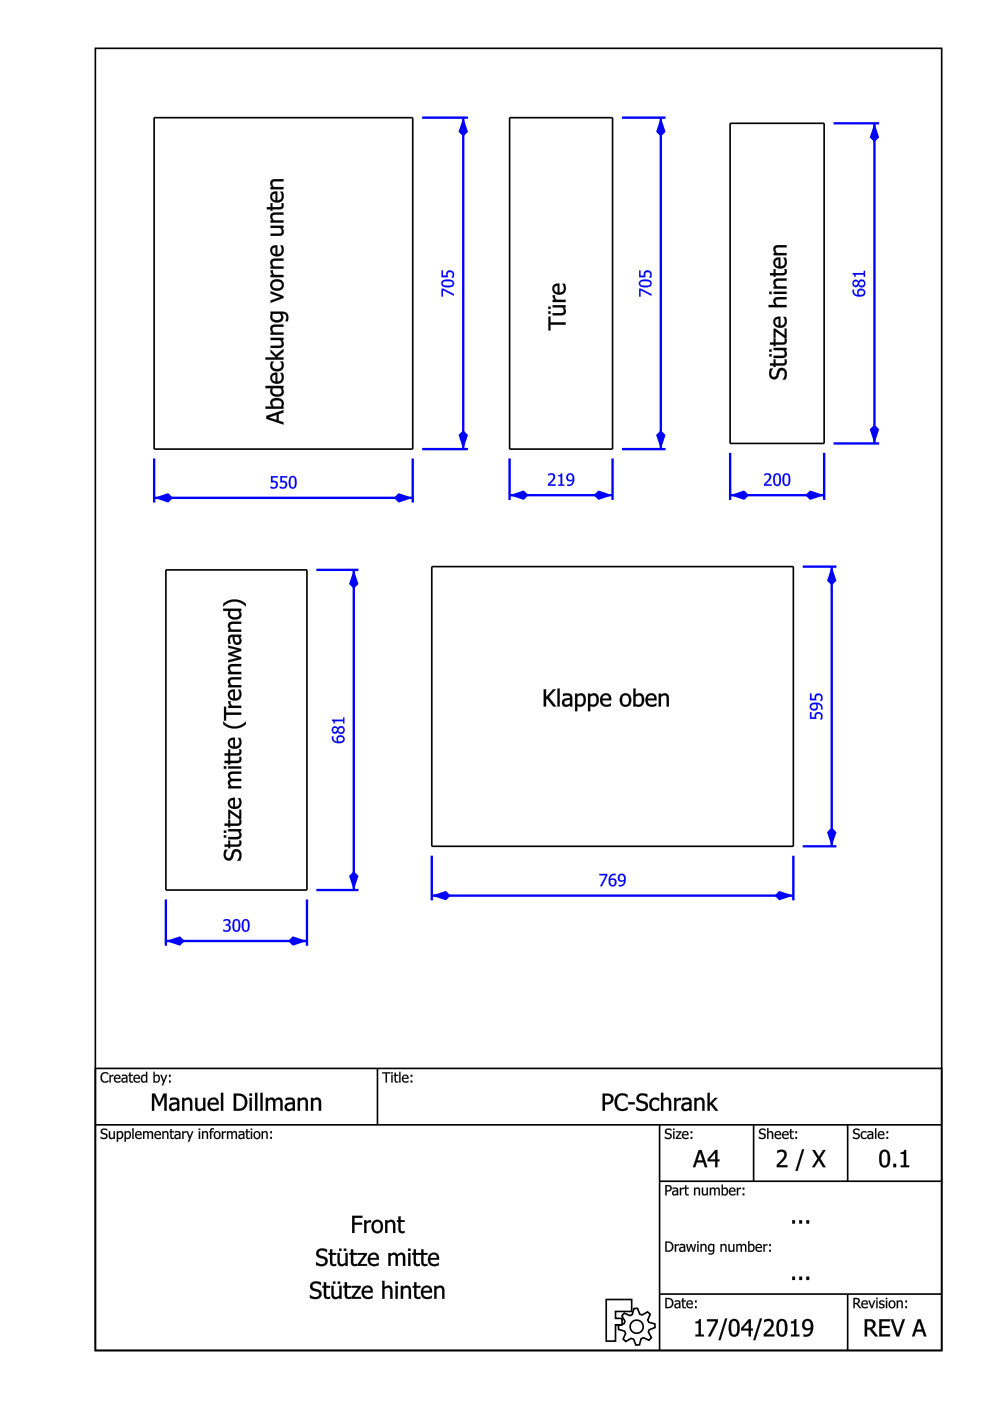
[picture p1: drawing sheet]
<svg xmlns="http://www.w3.org/2000/svg" width="210mm" height="297mm" viewBox="0 0 210 297" stroke-linecap="round" stroke-linejoin="round" font-family="sans-serif">
<g fill="none" stroke="#000" stroke-width=".35">
<path d="M20.2 10.2h179.5v276.1h-179.5zM32.7 24.9h54.8v70.3h-54.8zM20.2 226.5h179.5v59.8h-179.5zM20.2 238.5h179.5M80 226.5v12M139.8 238.5v47.8M159.8 238.5v11.9M179.7 238.5v11.9M139.8 250.4h59.9M128.5 275.5h5.4v2.6h-3.4v1.4h1.4v1.4h-1.4v3.4h-2zM132.4 278.4l1.2 .5 .5-.2 .3-1.3h.8l.4 1.2 .6 .2 1.1-.7 .6 .6-.6 1.2 .3 .5 1.2 .3 .1 .8-1.3 .4-.1 .5 .6 1.2-.5 .6-1.2-.6-.5 .3-.3 1.2-.8 .1-.5-1.3-.5-.1-1.1 .6-.6-.5 .5-1.2-.2-.5-1.3-.3v-.8l1.2-.5 .2-.5-.6-1.1zM139.8 274.4h59.9"/>
<path d="M179.7 274.4v11.9"/>
<circle cx="135" cy="281.3" r="1.39"/>
</g>
<g fill="#000">
<path d="M21.6 227.6l.3-.2 .6-.1 .5 .2v.3a.81 .81 0 0 0-1.1-.1 .81 .81 0 0 0-.2 1.1 .76 .76 0 0 0 1.3 .2v.4a1.11 1.11 0 0 1-1.5-.2 1.11 1.11 0 0 1 0-1.4zM23.2 227.9h.3v.2l.6-.2v.3l-.6 .2v1.1h-.3zM24.4 228.1a.7 .7 0 0 1 .8-.2 .7 .7 0 0 1 .4 .8h-1.2a.64 .64 0 0 0 .4 .6 .64 .64 0 0 0 .7-.2v.3a.9 .9 0 0 1-1.1-.2 .9 .9 0 0 1 0-1.1zM24.6 228.2l-.2 .3h.9l-.2-.4zM26.1 228.8a.36 .36 0 0 0 .2 .5 .36 .36 0 0 0 .5-.2v-.4zM25.9 227.9h.2a.64 .64 0 0 1 .9 .5v1.1h-.2v-.2a.56 .56 0 0 1-1 0 .56 .56 0 0 1 .5-.8l.5-.1-.1-.2h-.8zM27.4 227.4h.3v.5h.5v.2h-.5v1.1l.5 .1a.38 .38 0 0 1-.4 .3 .38 .38 0 0 1-.4-.3v-1.2h-.2v-.2h.2zM28.5 228.1a.7 .7 0 0 1 .8-.2 .7 .7 0 0 1 .4 .8h-1.2a.64 .64 0 0 0 .5 .6 .64 .64 0 0 0 .6-.2v.3a.9 .9 0 0 1-1.1-.2 .9 .9 0 0 1 0-1.1zM28.7 228.2l-.2 .3h.9l-.2-.4zM30.1 228.1a.68 .68 0 0 1 .8-.1v-.8h.3v2.3h-.3v-.2a.69 .69 0 0 1-.9 .1 .69 .69 0 0 1-.1-.9zM30.3 228.2a.56 .56 0 0 0-.2 .8 .56 .56 0 0 0 .7 .2l.1-1-.3-.1zM32.8 228.3v.9a.59 .59 0 0 0 .9-.3 .59 .59 0 0 0-.6-.8zM32.5 227.2h.3v.9a.69 .69 0 0 1 .9-.1 .69 .69 0 0 1 .2 .9 .68 .68 0 0 1-1.1 .5l-.3 .1zM34 227.9h.3l.4 1.2 .5-1.2h.3l-.9 2.2h-.3l.3-.7zM35.8 227.9h.4v.4h-.4zM35.8 229.1h.4v.4h-.4z"/>
<path d="M21.6 227.6a1.15 1.15 0 0 1 1.4-.1v.4l-.7-.3-.5 .2a.85 .85 0 0 0-.2 1 .85 .85 0 0 0 1 .4l.4-.2v.4l-.3 .1a1.1 1.1 0 0 1-1.3-.4 1.1 1.1 0 0 1 .1-1.3zM21.6 227.6a1.1 1.1 0 0 0-.2 1.5 1.1 1.1 0 0 0 1.5 .3l.1-.4-.3 .2a.73 .73 0 0 1-.9-.1 .86 .86 0 0 1-.2-1.1 .86 .86 0 0 1 1.1-.4l.3 .2v-.3l-.3-.1-.6-.1zM23.2 227.9h.3v.2l.6-.2v.3l-.6 .2v1.1h-.3zM23.2 227.9v1.6h.3v-1.1l.6-.2v-.3l-.6 .3v-.3zM24.3 228.1a.71 .71 0 0 1 .9-.2 .71 .71 0 0 1 .4 .8h-1.2a.66 .66 0 0 0 1.1 .4v.3a.91 .91 0 0 1-1.1-.1 .91 .91 0 0 1-.1-1.2zM24.4 228.1a.85 .85 0 0 0-.2 1.1 .85 .85 0 0 0 1.1 .3l.2-.1v-.3l-.2 .2a.56 .56 0 0 1-.6 0 .56 .56 0 0 1-.3-.6h1.1a.68 .68 0 0 0-.3-.8 .68 .68 0 0 0-.8 .2zM24.6 228.2l-.2 .3h.9l-.2-.4zM24.5 228.2l.6-.1 .2 .4h-.9zM26.1 228.8a.35 .35 0 0 0 .2 .5 .35 .35 0 0 0 .4-.2l.1-.4zM26.1 228.8l.7-.2v.5a.38 .38 0 0 1-.5 .2 .38 .38 0 0 1-.2-.5zM25.8 227.9h.3a.66 .66 0 0 1 .9 .5v1.1h-.3l.1-.2-.2 .2a.53 .53 0 0 1-.8-.2 .53 .53 0 0 1 .2-.7l.7-.2a.5 .5 0 0 0-.3-.3 .5 .5 0 0 0-.5 .1zM25.9 227.9v.3l.7-.1 .2 .4a.68 .68 0 0 0-.8 .1 .68 .68 0 0 0-.2 .7l.1 .1a.69 .69 0 0 0 .9-.1v.2h.2l-.1-1.4-.4-.2zM27.4 227.4h.3v.5h.5v.2h-.5v.8a.33 .33 0 0 0 .1 .3 .33 .33 0 0 0 .4 0v.3a.56 .56 0 0 1-.8-.5v-.9h-.2v-.2h.2zM27.4 227.4v.5h-.2v.2h.2v.9a.53 .53 0 0 0 .8 .5v-.2h-.3l-.2-.2v-1h.5v-.2h-.5v-.5zM28.5 228.1a.71 .71 0 0 1 .9-.2 .71 .71 0 0 1 .3 .8h-1.2a.66 .66 0 0 0 1.1 .4l.1 .3a.91 .91 0 0 1-1.2-.1 .91 .91 0 0 1 0-1.2zM28.5 228.1a.85 .85 0 0 0-.1 1.1 .85 .85 0 0 0 1 .3l.2-.1v-.3l-.2 .2a.56 .56 0 0 1-.6 0 .56 .56 0 0 1-.3-.6h1.2a.68 .68 0 0 0-.4-.8 .68 .68 0 0 0-.8 .2zM28.7 228.2l-.2 .3h.9l-.2-.4zM28.7 228.2l.5-.1 .2 .4h-.9zM30.1 228.1a.67 .67 0 0 1 .8-.1v-.8h.3v2.3h-.3v-.2l-.6 .3-.3-.2a1.19 1.19 0 0 1 .1-1.3zM30.1 228.1a.81 .81 0 0 0-.3 .9 .81 .81 0 0 0 .9 .5l.3-.2-.1 .2h.3v-2.3h-.3v.8a.67 .67 0 0 0-.8 .1zM30.3 228.3a.55 .55 0 0 0-.1 .7 .55 .55 0 0 0 .6 .2l.1-1-.3-.1zM30.2 228.2l.4-.1 .4 .1v.9a.51 .51 0 0 1-.7 .1 .51 .51 0 0 1-.2-.7zM32.8 228.3v.9a.57 .57 0 0 0 .8-.3 .57 .57 0 0 0-.5-.8zM32.8 228.3a.51 .51 0 0 1 .7-.1 .51 .51 0 0 1 .1 .7 .52 .52 0 0 1-.8 .3zM32.5 227.2h.3v.9a.65 .65 0 0 1 .8-.2 .65 .65 0 0 1 .3 .8 .72 .72 0 0 1-.3 .7 .72 .72 0 0 1-.8 0l-.3 .1zM32.5 227.2v2.3l.3-.1a.75 .75 0 0 0 .9-.1 .75 .75 0 0 0 .2-.9 .6 .6 0 0 0-.4-.5 .6 .6 0 0 0-.7 .2v-.9zM34 227.9h.3l.4 1.2 .5-1.2h.3l-.9 2.2h-.3l.3-.7zM34 227.9l.6 1.5-.3 .7h.3l.9-2.2h-.3l-.5 1.2-.4-1.2zM35.8 227.9h.4v.4h-.4zM35.8 227.9v.4h.4v-.4zM35.8 229.1h.4v.4h-.4zM35.8 229.1v.4h.4v-.4z"/>
<path d="M32.2 231.9h.7l.9 2 .9-2h.6v3.6h-.5v-3.1l-.9 2.1h-.3l-.9-2.1v3.1h-.5zM36.4 234.4a.57 .57 0 0 0 .2 .8 .57 .57 0 0 0 .8-.2l.1-.2v-.7zM36.1 232.8l.6-.1a.97 .97 0 0 1 1.3 .9v1.9h-.5v-.3a.93 .93 0 0 1-1.6-.1 .93 .93 0 0 1 1-1.3l.6-.1a.71 .71 0 0 0-.4-.6 .71 .71 0 0 0-.7 .1l-.3 .1zM38.6 232.8h.5v.3a.93 .93 0 0 1 1.1-.3 .93 .93 0 0 1 .6 .9v1.8h-.5v-1.6a.66 .66 0 0 0-.4-.8 .66 .66 0 0 0-.8 .4v2h-.5zM41.4 232.8h.4v1.5a.66 .66 0 0 0 .4 .9 .66 .66 0 0 0 .9-.4v-2h.4v2.7h-.4v-.3a.92 .92 0 0 1-1.1 .3 .92 .92 0 0 1-.6-1zM44.4 233.1a1.16 1.16 0 0 1 1.4-.3 1.16 1.16 0 0 1 .6 1.4h-1.9a1.07 1.07 0 0 0 .7 .9 1.07 1.07 0 0 0 1.1-.3v.5a1.49 1.49 0 0 1-2-.2 1.49 1.49 0 0 1 .1-2zM44.7 233.3l-.2 .5h1.4a.69 .69 0 0 0-.4-.7 .69 .69 0 0 0-.8 .2zM46.9 231.7h.4v3.8h-.4zM49.6 231.9h.8a1.82 1.82 0 0 1 2 1.8 1.82 1.82 0 0 1-2 1.8h-.8zM50.1 232.3v2.8a1.46 1.46 0 0 0 1.8-1.4 1.46 1.46 0 0 0-1.8-1.4zM52.9 232.8h.5v2.7h-.5zM52.9 231.8h.5v.5h-.5zM54.1 231.7h.4v3.8h-.4zM55.2 231.7h.5v3.8h-.5zM56.4 232.8h.4v.3a.84 .84 0 0 1 1.5 .1 .87 .87 0 0 1 1-.5 .87 .87 0 0 1 .6 1v1.8h-.5v-1.6a.57 .57 0 0 0-.4-.8 .57 .57 0 0 0-.6 .6v1.8h-.5v-1.6a.59 .59 0 0 0-.3-.8 .59 .59 0 0 0-.8 .4v2h-.4zM61 234.4a.57 .57 0 0 0 .1 .8 .57 .57 0 0 0 .8-.2l.2-.2v-.7zM60.6 232.8l.7-.1a.97 .97 0 0 1 1.2 .9v1.9h-.4v-.3a.93 .93 0 0 1-1.7-.1 .93 .93 0 0 1 1-1.3l.7-.1a.71 .71 0 0 0-.5-.6 .71 .71 0 0 0-.7 .1l-.3 .1zM63.1 232.8h.5v.3a.93 .93 0 0 1 1.1-.3 .93 .93 0 0 1 .6 .9v1.8h-.5v-1.6a.66 .66 0 0 0-.4-.8 .66 .66 0 0 0-.8 .4v2h-.5zM65.9 232.8h.5v.3a.93 .93 0 0 1 1.1-.3 .93 .93 0 0 1 .6 .9v1.8h-.5v-1.6a.66 .66 0 0 0-.4-.8 .66 .66 0 0 0-.8 .4v2h-.5z"/>
<path d="M32.2 231.8h.7l.9 2.1 .8-2.1h.8v3.7h-.6v-3.1l-.9 2.1h-.3l-.9-2.1v3.1h-.5zM32.2 231.9v3.6h.5v-3.2l.9 2.2h.3l1-2.2-.1 3.2h.5v-3.6h-.6l-.9 2.1-.9-2.1zM36.4 234.4a.54 .54 0 0 0 .2 .8 .54 .54 0 0 0 .8-.3l.1-.1v-.7l-.8 .1zM36.4 234.3l1.2-.3v.8a.72 .72 0 0 1-.7 .4 .72 .72 0 0 1-.6-.5zM36 232.8l.7-.1a1 1 0 0 1 1.3 .9v1.9h-.5v-.3l-.3 .2a.89 .89 0 0 1-1.3-.2 .89 .89 0 0 1 .4-1.3l1.2-.2v-.2a1.14 1.14 0 0 0-1.5-.2zM36.1 232.8v.5l.6-.2 .7 .1 .2 .5h-.3a1.08 1.08 0 0 0-1.4 1.3l.2 .3a1.14 1.14 0 0 0 1.5-.1l-.1 .3h.5v-1.9l-.2-.5-.6-.3zM38.6 232.8h.5v.3a.94 .94 0 0 1 1.1-.4 .94 .94 0 0 1 .6 1v1.8h-.5l-.1-2.2a.73 .73 0 0 0-1.1 .2v2h-.5zM38.6 232.8v2.7h.5v-2a.68 .68 0 0 1 .8-.4 .68 .68 0 0 1 .4 .8v1.6h.5l-.1-1.8a.92 .92 0 0 0-.6-.9 .92 .92 0 0 0-1 .3v-.3zM41.4 232.8h.5v2.1a.72 .72 0 0 0 1.2-.1l-.1-2h.6v2.7h-.6l.1-.3a.94 .94 0 0 1-1.1 .3 .94 .94 0 0 1-.6-1zM41.4 232.8v1.7a.91 .91 0 0 0 .6 1 .91 .91 0 0 0 1.1-.4v.4h.4v-2.7h-.4v2a.68 .68 0 0 1-.9 .4 .68 .68 0 0 1-.4-.9v-1.5zM44.3 233.1a1.18 1.18 0 0 1 1.5-.3 1.18 1.18 0 0 1 .6 1.4h-1.9a1.05 1.05 0 0 0 .7 .9 1.05 1.05 0 0 0 1.1-.3v.5a1.64 1.64 0 0 1-2.2-.5l-.1-1zM44.4 233.1a1.42 1.42 0 0 0-.2 1.8 1.42 1.42 0 0 0 1.7 .6l.4-.2v-.5l-.4 .2a.93 .93 0 0 1-1 .1 .93 .93 0 0 1-.4-.9h1.8a1.14 1.14 0 0 0-.5-1.4 1.14 1.14 0 0 0-1.4 .3zM44.7 233.3l-.2 .5h1.4a.67 .67 0 0 0-.4-.7 .67 .67 0 0 0-.8 .2zM44.7 233.3a.79 .79 0 0 1 1.1 0l.1 .6h-1.4zM46.8 231.7h.5v3.8h-.5zM46.9 231.7v3.8h.4v-3.8zM49.5 231.8h.9a1.85 1.85 0 0 1 2.1 1.9 1.85 1.85 0 0 1-2.1 1.8h-.9zM49.6 231.9v3.6l1.3-.1 .8-.2a1.98 1.98 0 0 0 0-3l-.7-.3zM50.1 232.3v2.8a1.44 1.44 0 0 0 1.8-1.4 1.44 1.44 0 0 0-1.8-1.4zM50 232.3l1.4 .2a1.58 1.58 0 0 1 0 2.4l-.4 .2h-1zM52.9 232.8h.5v2.7h-.5zM52.9 232.8v2.7h.5v-2.7zM52.9 231.8h.5v.5h-.5zM52.9 231.8v.5h.5v-.5zM54.1 231.7h.5v3.8h-.5zM54.1 231.7v3.8h.4v-3.8zM55.2 231.7h.5v3.8h-.5zM55.2 231.7v3.8h.5v-3.8zM56.3 232.8h.5v.3a.84 .84 0 0 1 1.5 .1 .92 .92 0 0 1 1.4-.3l.2 .6v2h-.5v-2.2a.58 .58 0 0 0-1 .2v2h-.5l-.1-2.2a.57 .57 0 0 0-1 .2v2h-.5zM56.4 232.8v2.7h.4v-2a.69 .69 0 0 1 1.1-.2v2.2h.5l-.1-2a.7 .7 0 0 1 1.1-.2v2.2h.5v-1.8a.85 .85 0 0 0-.6-1 .85 .85 0 0 0-1 .5 .83 .83 0 0 0-.7-.5 .83 .83 0 0 0-.8 .4v-.3zM61 234.4a.54 .54 0 0 0 .1 .8 .54 .54 0 0 0 .8-.3l.2-.1v-.7l-.8 .1zM60.9 234.3l1.2-.3v.8a.72 .72 0 0 1-.7 .4 .72 .72 0 0 1-.6-.5zM60.6 232.8l.7-.1a1 1 0 0 1 1.2 .9v1.9h-.5l.1-.3-.4 .2a.89 .89 0 0 1-1.3-.2 .89 .89 0 0 1 .5-1.3l1.2-.2-.1-.2a1.14 1.14 0 0 0-1.4-.2zM60.6 232.8v.5l.6-.2 .7 .1 .2 .5h-.3a1.08 1.08 0 0 0-1.4 1.3l.2 .3a1.14 1.14 0 0 0 1.5-.1v.3h.4v-1.9l-.2-.5-.6-.3zM63.1 232.8h.5v.3a.94 .94 0 0 1 1.1-.4 .94 .94 0 0 1 .6 1v1.8h-.5l-.1-2.2a.73 .73 0 0 0-1.1 .2v2h-.5zM63.1 232.8v2.7h.5v-2a.68 .68 0 0 1 .8-.4 .68 .68 0 0 1 .4 .8v1.6h.5v-1.8a.92 .92 0 0 0-.7-.9 .92 .92 0 0 0-1 .3v-.3zM65.9 232.8h.5v.3a.94 .94 0 0 1 1.1-.4 .94 .94 0 0 1 .6 1v1.8h-.5l-.1-2.2a.73 .73 0 0 0-1.1 .2v2h-.5zM65.9 232.8v2.7h.5v-2a.68 .68 0 0 1 .8-.4 .68 .68 0 0 1 .4 .8v1.6h.5l-.1-1.8a.92 .92 0 0 0-.6-.9 .92 .92 0 0 0-1 .3v-.3z"/>
<path d="M81 227.3h1.8v.3h-.8l.1 1.9h-.4l.1-1.9h-.8zM81 227.3v.3h.8v1.9h.2v-1.9h.8v-.3zM83 227.9h.3v1.6h-.3zM83 227.9v1.6h.2v-1.6zM82.9 227.3h.4v.3h-.4zM82.9 227.3v.3h.4v-.3zM83.7 227.4h.3l-.1 .5h.6v.2h-.6l.1 .8a.33 .33 0 0 0 .1 .3 .33 .33 0 0 0 .4 0v.3a.56 .56 0 0 1-.8-.5v-.9h-.2v-.2h.2zM83.7 227.4v.5h-.2v.2h.2v.9a.53 .53 0 0 0 .7 .5v-.2h-.3l-.2-.2v-1h.5v-.2h-.5v-.5zM84.6 227.2h.3v2.3h-.3zM84.6 227.2v2.3h.3v-2.3zM85.4 228.1a.71 .71 0 0 1 .9-.2 .71 .71 0 0 1 .3 .8h-1.1a.66 .66 0 0 0 1.1 .4v.3a.91 .91 0 0 1-1.2-.1 .91 .91 0 0 1 0-1.2zM85.4 228.1a.85 .85 0 0 0-.1 1.1 .85 .85 0 0 0 1 .3l.3-.1v-.3l-.2 .2a.56 .56 0 0 1-.6 0 .56 .56 0 0 1-.3-.6h1.1a.68 .68 0 0 0-.3-.8 .68 .68 0 0 0-.9 .2zM85.6 228.2l-.1 .3h.9l-.3-.4zM85.6 228.2l.5-.1 .3 .4h-.9zM87.1 227.9h.3v.4h-.3zM87.1 227.9v.4h.3v-.4zM87.1 229.1h.3v.4h-.3zM87.1 229.1v.4h.3v-.4z"/>
<path d="M81 227.3h1.8v.3h-.8v1.9h-.2v-1.9h-.8zM83 227.9h.2v1.6h-.2zM82.9 227.3h.4v.3h-.4zM83.7 227.4h.2v.5h.5v.2h-.5l.1 1.1 .4 .1a.38 .38 0 0 1-.3 .3 .38 .38 0 0 1-.4-.3v-1.2h-.2v-.2h.2zM84.6 227.2h.3v2.3h-.3zM85.4 228.1a.7 .7 0 0 1 .9-.2 .7 .7 0 0 1 .3 .8h-1.1a.64 .64 0 0 0 .4 .6 .64 .64 0 0 0 .7-.2v.3a.9 .9 0 0 1-1.2-.2 .9 .9 0 0 1 0-1.1zM85.6 228.2l-.1 .3h.9l-.3-.4zM87.1 227.9h.3v.4h-.3zM87.1 229.1h.3v.4h-.3z"/>
<path d="M127.8 231.9h.9a1.16 1.16 0 0 1 1.4 1.1 1.16 1.16 0 0 1-1.4 1.1h-.4v1.4h-.5zM128.3 232.3v1.4a.9 .9 0 0 0 1.2-.9 .97 .97 0 0 0-1.2-.5zM130.8 232.3a1.89 1.89 0 0 1 2.3-.2v.6a1.29 1.29 0 0 0-1.7-.3 1.29 1.29 0 0 0-.6 1.5 1.25 1.25 0 0 0 .9 1.2 1.25 1.25 0 0 0 1.4-.4v.6a1.78 1.78 0 0 1-2.2-.1 1.78 1.78 0 0 1-.5-2.1zM133.2 233.7h1.4v.4h-1.4zM135.3 232.1a1.98 1.98 0 0 1 1.9-.1v.6a1.04 1.04 0 0 0-1.7 .2 1.23 1.23 0 0 0 1.2 .7 1.08 1.08 0 0 1 .6 1.5 1.08 1.08 0 0 1-1.4 .6l-1-.3 .1-.6a1.25 1.25 0 0 0 1.9 0 .86 .86 0 0 0-1.1-.9 .97 .97 0 0 1-.8-.7 .97 .97 0 0 1 .3-1zM138 233.1a1.42 1.42 0 0 1 1.7-.2v.5a.98 .98 0 0 0-1.3-.1 .98 .98 0 0 0-.2 1.4 .91 .91 0 0 0 1.5 .1v.5a1.4 1.4 0 0 1-1.7-.1 1.4 1.4 0 0 1-.2-1.8zM140.2 231.7h.4v1.4a.93 .93 0 0 1 1.1-.3 .93 .93 0 0 1 .6 .9v1.8h-.5v-1.6a.66 .66 0 0 0-.3-.8 .66 .66 0 0 0-.9 .4v2h-.4zM142.9 232.8h.5v.4l.4-.3 .6-.1v.5h-.5l-.5 .3v1.9h-.5zM145 234.4a.57 .57 0 0 0 .2 .8 .57 .57 0 0 0 .8-.2l.2-.2v-.7zM144.7 232.8l.6-.1a.97 .97 0 0 1 1.3 .9v1.9h-.4v-.3a.93 .93 0 0 1-1.7-.1 .93 .93 0 0 1 1-1.3l.7-.1a.71 .71 0 0 0-.5-.6 .71 .71 0 0 0-.7 .1l-.3 .1zM147.2 232.8h.5v.3a.93 .93 0 0 1 1.1-.3 .93 .93 0 0 1 .6 .9v1.8h-.5v-1.6a.66 .66 0 0 0-.4-.8 .66 .66 0 0 0-.8 .4v2h-.5zM150 231.7h.5v2.2l1.1-1.1h.5l-1.1 1.1 1.3 1.6h-.6l-1-1.3-.2 .2v1.1h-.5z"/>
<path d="M127.8 231.8l1.3 .1 .5 .2a1.06 1.06 0 0 1 .3 1.5 1.55 1.55 0 0 1-1.6 .5v1.4h-.5zM127.8 231.9v3.6h.5l-.1-1.4a1.96 1.96 0 0 0 1.5-.3 1.12 1.12 0 0 0 .2-1.4 1.12 1.12 0 0 0-1.2-.5zM128.3 232.3v1.4l1-.2a.78 .78 0 0 0 0-1.1zM128.2 232.3a.93 .93 0 0 1 1.4 .8 1.01 1.01 0 0 1-1.4 .6zM130.7 232.3a1.91 1.91 0 0 1 2.4-.2v.6l-.5-.3a1.19 1.19 0 0 0-1.5 .2 1.71 1.71 0 0 0 .6 2.5l.9-.1 .5-.3v.6l-.5 .2a1.69 1.69 0 0 1-1.8-.3 1.69 1.69 0 0 1-.5-1.8zM130.8 232.3a2 2 0 0 0 .9 3.2l1.4-.2v-.6l-.3 .2a1.24 1.24 0 0 1-1.7-.1 1.58 1.58 0 0 1 .8-2.6l.6 .1 .6 .4v-.6l-.7-.2a1.72 1.72 0 0 0-1.6 .4zM133.2 233.7h1.4v.5h-1.4zM133.2 233.7v.4h1.4v-.4zM135.3 232.1a1.98 1.98 0 0 1 2-.1l-.1 .6a1.01 1.01 0 0 0-1.7 .2l.1 .3 .3 .2a1.31 1.31 0 0 1 1.5 1.4 1.58 1.58 0 0 1-2.5 .6l.1-.6a1.24 1.24 0 0 0 1.8 0 .96 .96 0 0 0-1-.9 1 1 0 0 1-.8-.7 1 1 0 0 1 .3-1zM135.3 232.1a1.02 1.02 0 0 0-.1 1.4l1.2 .5a.62 .62 0 0 1 .5 .8 .62 .62 0 0 1-.8 .4l-.6-.2-.6-.3v.6l.6 .2a1.74 1.74 0 0 0 1.6-.3 .99 .99 0 0 0-.4-1.6 1.25 1.25 0 0 1-1.3-.8 1.03 1.03 0 0 1 1.8-.2v-.5a2.01 2.01 0 0 0-1.9 0zM138 233.1a1.44 1.44 0 0 1 1.8-.2v.6a.97 .97 0 0 0-1.4-.1 .97 .97 0 0 0 0 1.4 .97 .97 0 0 0 1.4 0v.6l-.4 .1a1.36 1.36 0 0 1-1.5-.4 1.36 1.36 0 0 1-.2-1.6zM138 233.1a1.4 1.4 0 0 0-.2 1.7 1.4 1.4 0 0 0 1.5 .7l.4-.2v-.5a.99 .99 0 0 1-1.6-.4 .99 .99 0 0 1 1.2-1.2l.4 .2v-.5a1.39 1.39 0 0 0-1.7 .2zM140.1 231.7h.5v1.4a.94 .94 0 0 1 1.1-.4 .94 .94 0 0 1 .6 1v1.8h-.5l-.1-2.2a.73 .73 0 0 0-1.1 .2v2h-.5zM140.2 231.7v3.8h.4v-2a.68 .68 0 0 1 .9-.4 .68 .68 0 0 1 .4 .8l-.1 1.6h.5v-1.8a.92 .92 0 0 0-.6-.9 .92 .92 0 0 0-1.1 .3v-1.4zM142.9 232.8h.5v.4l.4-.4h.6v.5h-.5l-.5 .3v1.9h-.5zM142.9 232.8v2.7h.5v-1.9l.5-.4 .5 .1v-.5l-.6 .1-.4 .3v-.4zM145.1 234.4a.54 .54 0 0 0 .1 .8 .54 .54 0 0 0 .8-.3l.2-.1v-.7l-.9 .1zM145 234.3l1.2-.3v.8a.72 .72 0 0 1-.7 .4 .72 .72 0 0 1-.6-.5zM144.6 232.8l.7-.1a1 1 0 0 1 1.3 .9v1.9h-.5l.1-.3-.4 .2a.89 .89 0 0 1-1.3-.2 .89 .89 0 0 1 .4-1.3l1.3-.2-.1-.2a1.14 1.14 0 0 0-1.5-.2zM144.7 232.8v.5l.6-.2 .7 .1 .2 .5h-.3a1.08 1.08 0 0 0-1.4 1.3l.2 .3a1.14 1.14 0 0 0 1.5-.1v.3h.4v-1.9l-.2-.5-.6-.3zM147.2 232.8h.5v.3a.94 .94 0 0 1 1.1-.4 .94 .94 0 0 1 .6 1v1.8h-.5l-.1-2.2a.73 .73 0 0 0-1.1 .2v2h-.5zM147.2 232.8v2.7h.5v-2a.68 .68 0 0 1 .8-.4 .68 .68 0 0 1 .4 .8v1.6h.5l-.1-1.8a.92 .92 0 0 0-.6-.9 .92 .92 0 0 0-1 .3v-.3zM150 231.7h.5v2.2l1-1.1h.7l-1.2 1.1 1.3 1.6h-.6l-1-1.3-.2 .2v1.1h-.5zM150 231.7v3.8h.5v-1.2l.2-.2 1 1.4h.6l-1.3-1.6 1.1-1.1h-.5l-1.1 1.2v-2.3z"/>
<path d="M21.6 239.4l.8-.1 .3 .1v.3a.59 .59 0 0 0-.6-.2 .59 .59 0 0 0-.4 .5l.2 .2a.72 .72 0 0 1 .9 .9 .72 .72 0 0 1-1.2 .4l-.3-.2v-.3a.64 .64 0 0 0 .7 .3 .64 .64 0 0 0 .5-.5l-.8-.4a.58 .58 0 0 1-.1-1zM23.1 239.8h.3v1.1a.38 .38 0 0 0 .2 .4 .38 .38 0 0 0 .5-.2v-1.3h.3v1.7h-.3v-.2a.55 .55 0 0 1-.7 .2 .55 .55 0 0 1-.3-.6zM24.8 239.8h.2v.2a.69 .69 0 0 1 1 0 .69 .69 0 0 1 .1 .9 .69 .69 0 0 1-1.1 .5v.7h-.2zM25 240.2v1a.58 .58 0 0 0 .9-.4 .58 .58 0 0 0-.5-.7zM26.4 239.8h.3v.2a.69 .69 0 0 1 .9 0 .69 .69 0 0 1 .2 .9 .69 .69 0 0 1-1.1 .5v.7h-.3zM26.7 240.2v1a.58 .58 0 0 0 .8-.4 .58 .58 0 0 0-.5-.7zM28.1 239.2h.2v2.3h-.2zM28.8 240a.7 .7 0 0 1 .9-.1 .7 .7 0 0 1 .3 .8h-1.1a.64 .64 0 0 0 .4 .5 .64 .64 0 0 0 .7-.1v.3a.9 .9 0 0 1-1.2-.2 .9 .9 0 0 1 0-1.2zM29 240.2l-.1 .3h.9l-.2-.4zM30.3 239.8h.3v.2a.5 .5 0 0 1 .9 .1 .52 .52 0 0 1 .6-.3 .52 .52 0 0 1 .4 .6v1.1h-.3v-1a.34 .34 0 0 0-.3-.4 .34 .34 0 0 0-.4 .3v1.1h-.2v-1.1a.34 .34 0 0 0-.3-.4 .34 .34 0 0 0-.4 .3v1.2h-.3zM32.9 240a.7 .7 0 0 1 .9-.1 .7 .7 0 0 1 .3 .8h-1.1a.64 .64 0 0 0 .4 .5 .64 .64 0 0 0 .7-.1v.3a.9 .9 0 0 1-1.2-.2 .9 .9 0 0 1 0-1.2zM33.1 240.2l-.1 .3h.9l-.2-.4zM34.4 239.8h.3v.2a.56 .56 0 0 1 .7-.2 .56 .56 0 0 1 .3 .6v1.1h-.3v-1.1a.38 .38 0 0 0-.3-.4 .38 .38 0 0 0-.4 .3v1.2h-.3zM36.1 239.4h.3v.4h.5v.3h-.5v1.1h.5a.38 .38 0 0 1-.4 .3 .38 .38 0 0 1-.4-.3v-1.1h-.2v-.3h.2zM37.3 240.8a.36 .36 0 0 0 .2 .5 .36 .36 0 0 0 .5-.2v-.5zM37.1 239.9l.2-.1a.64 .64 0 0 1 1 .6v1.1h-.3v-.2a.56 .56 0 0 1-1-.1 .56 .56 0 0 1 .6-.8h.4l-.1-.3-.8 .1zM38.6 239.8h.3v.3l.6-.2v.2l-.6 .2v1.2h-.3zM39.5 239.8h.3l.5 1.3 .4-1.3h.3l-.9 2.3h-.3l.3-.7zM42.1 239.8h.3v1.7h-.3zM42.1 239.3h.3v.3h-.3zM42.8 239.8h.3v.2a.56 .56 0 0 1 .7-.2 .56 .56 0 0 1 .3 .6v1.1h-.3v-1.1a.38 .38 0 0 0-.3-.4 .38 .38 0 0 0-.4 .3v1.2h-.3zM44.7 239.3l.7-.1-.1 .3a.38 .38 0 0 0-.5 .3h.5v.3h-.5v1.4h-.3v-1.4h-.2v-.3h.2zM45.5 240a.79 .79 0 0 1 1.1 .1 .79 .79 0 0 1 0 1.1 .79 .79 0 0 1-1.1 .1l-.2-.6zM45.7 240.2a.58 .58 0 0 0-.1 .8 .58 .58 0 0 0 .8 .1 .58 .58 0 0 0 .1-.7 .58 .58 0 0 0-.8-.2zM47 239.8h.3v.3l.6-.2v.2l-.6 .2v1.2h-.3zM48.1 239.8h.3v.2a.5 .5 0 0 1 .9 .1 .52 .52 0 0 1 .6-.3 .52 .52 0 0 1 .3 .6v1.1h-.2v-1a.34 .34 0 0 0-.3-.4 .34 .34 0 0 0-.4 .3v1.1h-.3v-1.1a.34 .34 0 0 0-.2-.4 .34 .34 0 0 0-.4 .3v1.2h-.3zM50.9 240.8a.36 .36 0 0 0 .2 .5 .36 .36 0 0 0 .4-.2v-.5zM50.7 239.9l.2-.1a.64 .64 0 0 1 .9 .6v1.1h-.3v-.2a.56 .56 0 0 1-.9-.1 .56 .56 0 0 1 .5-.8h.4v-.3l-.8 .1zM52.2 239.4h.3v.4h.5v.3h-.5v1.1h.5a.38 .38 0 0 1-.4 .3 .38 .38 0 0 1-.4-.3v-1.1h-.2v-.3h.2zM53.2 239.8h.3v1.7h-.3zM53.2 239.3h.3v.3h-.3zM53.9 240a.79 .79 0 0 1 1.1 .1 .79 .79 0 0 1 0 1.1 .79 .79 0 0 1-1.1 .1l-.2-.6zM54.1 240.2a.58 .58 0 0 0-.1 .8 .58 .58 0 0 0 .8 .1 .58 .58 0 0 0 .1-.7 .58 .58 0 0 0-.8-.2zM55.5 239.8h.3v.2a.56 .56 0 0 1 .6-.2 .56 .56 0 0 1 .4 .6v1.1h-.3v-1.1a.38 .38 0 0 0-.3-.4 .38 .38 0 0 0-.4 .3v1.2h-.3zM57.3 239.8h.4v.5h-.4zM57.3 241.1h.4v.4h-.4z"/>
<path d="M21.5 239.4l.4-.1a.55 .55 0 0 1 .6-.1 .55 .55 0 0 1 .2 .6 .56 .56 0 0 0-.6-.3 .56 .56 0 0 0-.4 .5l.2 .2a.71 .71 0 0 1 .9 .7 .71 .71 0 0 1-1 .6l-.5-.1v-.4a.7 .7 0 0 0 1.2-.1l-.1-.3-.7-.1a.59 .59 0 0 1-.2-1.1zM21.6 239.5a.61 .61 0 0 0-.1 .8l.7 .3a.35 .35 0 0 1 .3 .3 .35 .35 0 0 1-.3 .4h-.4l-.5-.3v.3a1.23 1.23 0 0 0 1.3 0 .61 .61 0 0 0-.2-1h-.1a.46 .46 0 0 1-.7-.5 .46 .46 0 0 1 .8-.2l.3 .1v-.3l-.3-.1zM23.1 239.8h.3v1.3l.3 .1 .4-.1v-1.3h.3v1.7h-.3v-.2a.57 .57 0 0 1-.7 .2 .57 .57 0 0 1-.3-.6zM23.1 239.8v1.1a.55 .55 0 0 0 .3 .6 .55 .55 0 0 0 .7-.2v.2h.3v-1.7h-.3v1.3a.41 .41 0 0 1-.5 .2 .41 .41 0 0 1-.3-.5l.1-1zM24.7 239.8h.4l-.1 .2a.69 .69 0 0 1 1-.1 .69 .69 0 0 1 .1 1 .69 .69 0 0 1-1.1 .5l.1 .7h-.4zM24.8 239.8v2.3h.2v-.7a.75 .75 0 0 0 .9-.1 .75 .75 0 0 0 .2-.9 .6 .6 0 0 0-.4-.6 .6 .6 0 0 0-.7 .2v-.2zM25 240.2v1a.55 .55 0 0 0 .9-.4 .55 .55 0 0 0-.6-.7zM25 240.2a.51 .51 0 0 1 .7-.1 .51 .51 0 0 1 .2 .7 .52 .52 0 0 1-.9 .4zM26.4 239.8h.3v.2a.69 .69 0 0 1 .9-.1 .69 .69 0 0 1 .2 1 .69 .69 0 0 1-1.1 .5v.7h-.3zM26.4 239.8v2.3h.3v-.7a.75 .75 0 0 0 .9-.1 .75 .75 0 0 0 .1-.9 .6 .6 0 0 0-.4-.6 .6 .6 0 0 0-.6 .2v-.2zM26.7 240.2v1a.55 .55 0 0 0 .8-.4 .55 .55 0 0 0-.6-.7zM26.7 240.2a.51 .51 0 0 1 .7-.1 .51 .51 0 0 1 .1 .7 .52 .52 0 0 1-.8 .4zM28 239.2h.3v2.3h-.3zM28.1 239.2v2.3h.2v-2.3zM28.8 240a.71 .71 0 0 1 .9-.1 .71 .71 0 0 1 .3 .8h-1.1a.66 .66 0 0 0 1.1 .4v.3a.91 .91 0 0 1-1.2-.2 .91 .91 0 0 1 0-1.2zM28.8 240a.85 .85 0 0 0-.1 1.1 .85 .85 0 0 0 1.1 .4l.2-.1v-.3l-.2 .1a.56 .56 0 0 1-.6 0 .56 .56 0 0 1-.3-.5h1.1a.68 .68 0 0 0-.3-.8 .68 .68 0 0 0-.9 .1zM29 240.2l-.1 .3h.9l-.3-.4zM29 240.1l.6-.1 .2 .5h-.9zM30.3 239.8h.3v.2a.51 .51 0 0 1 .9 .1 .55 .55 0 0 1 .8-.2l.2 1.6h-.3l-.1-1.3-.2-.1-.4 .2v1.2h-.3v-1.2a.32 .32 0 0 0-.3-.2 .32 .32 0 0 0-.3 .2v1.2h-.3zM30.3 239.8v1.7h.3v-1.3a.39 .39 0 0 1 .6 0l.1 1.3h.2v-1.2a.39 .39 0 0 1 .6-.1l.1 1.3h.3l-.1-1.1a.51 .51 0 0 0-.3-.6 .51 .51 0 0 0-.6 .3 .5 .5 0 0 0-.5-.3 .5 .5 0 0 0-.4 .3v-.3zM32.9 240a.71 .71 0 0 1 .9-.1 .71 .71 0 0 1 .3 .8h-1.1a.66 .66 0 0 0 1.1 .4v.3a.91 .91 0 0 1-1.2-.2 .91 .91 0 0 1 0-1.2zM32.9 240a.85 .85 0 0 0-.1 1.1 .85 .85 0 0 0 1.1 .4l.2-.1v-.3l-.2 .1a.56 .56 0 0 1-.6 0 .56 .56 0 0 1-.3-.5h1.1a.68 .68 0 0 0-.3-.8 .68 .68 0 0 0-.9 .1zM33.1 240.2l-.1 .3h.9l-.3-.4zM33.1 240.1l.6-.1 .2 .5h-.9zM34.4 239.8h.3v.2a.56 .56 0 0 1 .7-.2 .56 .56 0 0 1 .3 .6v1.1h-.3v-1.3l-.3-.1-.4 .2v1.2h-.3zM34.4 239.8v1.7h.3v-1.2a.41 .41 0 0 1 .5-.3 .41 .41 0 0 1 .2 .5v1h.3v-1.1a.55 .55 0 0 0-.4-.6 .55 .55 0 0 0-.6 .3v-.3zM36.1 239.4h.3v.4h.5v.3h-.5v.7a.33 .33 0 0 0 .1 .4 .33 .33 0 0 0 .4 0v.3a.56 .56 0 0 1-.8-.5v-.9h-.2v-.3h.2zM36.1 239.4v.5l-.2-.1v.3h.2v.9a.53 .53 0 0 0 .8 .4v-.2l-.3 .1-.2-.2v-1h.5v-.3l-.5 .1v-.5zM37.3 240.8a.35 .35 0 0 0 .2 .5 .35 .35 0 0 0 .5-.2v-.5zM37.3 240.8l.7-.2v.5a.38 .38 0 0 1-.5 .2 .38 .38 0 0 1-.2-.5zM37.1 239.9l.2-.1a.66 .66 0 0 1 1 .6v1.1h-.3v-.2l-.2 .1a.53 .53 0 0 1-.8-.1 .53 .53 0 0 1 .3-.8l.7-.1a.5 .5 0 0 0-.4-.4 .5 .5 0 0 0-.5 .2zM37.1 239.9v.3l.7-.1 .2 .3a.68 .68 0 0 0-.8 .1 .68 .68 0 0 0-.1 .8v.1a.69 .69 0 0 0 .9-.1v.2h.3l-.1-1.5-.4-.2zM38.6 239.8h.3v.3l.6-.3v.4l-.6 .1v1.2h-.3zM38.6 239.8v1.7h.3v-1.2l.6-.2v-.2l-.6 .2v-.3zM39.5 239.8h.3l.5 1.3 .4-1.3h.3l-.9 2.3h-.3l.3-.7zM39.5 239.8l.6 1.6-.3 .7h.3l.9-2.3h-.3l-.4 1.3-.5-1.3zM42.1 239.8h.3v1.7h-.3zM42.1 239.8v1.7h.3v-1.7zM42.1 239.3h.4v.3h-.4zM42.1 239.3v.3h.3v-.3zM42.8 239.8h.3v.2a.56 .56 0 0 1 .7-.2 .56 .56 0 0 1 .3 .6v1.1h-.3v-1.3l-.3-.1-.4 .2v1.2h-.3zM42.8 239.8v1.7h.3v-1.2a.41 .41 0 0 1 .5-.3 .41 .41 0 0 1 .3 .5l-.1 1h.3v-1.1a.55 .55 0 0 0-.4-.6 .55 .55 0 0 0-.6 .3v-.3zM44.7 239.3l.7-.1-.1 .3a.36 .36 0 0 0-.5 .3h.5v.3h-.5v1.4h-.3v-1.4h-.2v-.3h.2zM44.7 239.4l-.2 .5-.2-.1v.3h.2v1.4h.3v-1.4h.5v-.3l-.5 .1a.35 .35 0 0 1 .1-.4 .35 .35 0 0 1 .4 0l.1-.3zM45.5 240a.8 .8 0 0 1 1.1 .1 .8 .8 0 0 1 0 1.1 .8 .8 0 0 1-1.1 .1l-.2-.6zM45.5 240a.8 .8 0 0 0 0 1.2 .8 .8 0 0 0 1.2-.1 .79 .79 0 0 0-.1-1 .79 .79 0 0 0-1.1-.1zM45.7 240.2a.56 .56 0 0 0-.1 .7 .56 .56 0 0 0 .8 .2 .56 .56 0 0 0 .1-.7 .56 .56 0 0 0-.8-.2zM45.7 240.2a.6 .6 0 0 1 .8 .2 .6 .6 0 0 1-.3 .9 .63 .63 0 0 1-.6-.4 .63 .63 0 0 1 .1-.7zM47 239.8h.3v.3l.6-.3v.4l-.6 .1v1.2h-.3zM47 239.8v1.7h.3v-1.2l.6-.2v-.2l-.6 .2v-.3zM48.1 239.8h.3v.2a.51 .51 0 0 1 .9 .1 .55 .55 0 0 1 .8-.2l.2 1.6h-.3l-.1-1.3-.2-.1-.4 .2v1.2h-.3v-1.2a.32 .32 0 0 0-.3-.2 .32 .32 0 0 0-.3 .2v1.2h-.3zM48.1 239.8v1.7h.3v-1.3a.39 .39 0 0 1 .6 0v1.3h.3v-1.2a.39 .39 0 0 1 .6-.1l.1 1.3h.2v-1.1a.51 .51 0 0 0-.3-.6 .51 .51 0 0 0-.6 .3 .5 .5 0 0 0-.5-.3 .5 .5 0 0 0-.4 .3v-.3zM50.9 240.8a.35 .35 0 0 0 .2 .5 .35 .35 0 0 0 .4-.2v-.5zM50.9 240.8l.7-.2v.5a.38 .38 0 0 1-.5 .2 .38 .38 0 0 1-.2-.5zM50.6 239.9l.3-.1a.66 .66 0 0 1 .9 .6v1.1h-.3v-.2l-.2 .1a.53 .53 0 0 1-.7-.1 .53 .53 0 0 1 .2-.8l.7-.1a.5 .5 0 0 0-.3-.4 .5 .5 0 0 0-.5 .2zM50.7 239.9v.3l.7-.1 .2 .3a.68 .68 0 0 0-.8 .1 .68 .68 0 0 0-.2 .8l.1 .1a.69 .69 0 0 0 .9-.1l-.1 .2h.3l-.1-1.5-.4-.2zM52.2 239.4h.3v.4h.5v.3h-.5v.7a.33 .33 0 0 0 .1 .4 .33 .33 0 0 0 .4 0v.3a.56 .56 0 0 1-.8-.5v-.9h-.2v-.3h.2zM52.2 239.4v.5l-.2-.1v.3h.2v.9a.53 .53 0 0 0 .8 .4v-.2l-.3 .1-.2-.2v-1h.5v-.3l-.5 .1v-.5zM53.2 239.8h.3v1.7h-.3zM53.2 239.8v1.7h.3v-1.7zM53.1 239.3h.4v.3h-.4zM53.2 239.3v.3h.3v-.3zM53.9 240a.8 .8 0 0 1 1.1 .1 .8 .8 0 0 1 0 1.1 .8 .8 0 0 1-1.1 .1l-.2-.6zM54 240a.8 .8 0 0 0-.1 1.2 .8 .8 0 0 0 1.2-.1 .79 .79 0 0 0-.1-1 .79 .79 0 0 0-1-.1zM54.2 240.2a.56 .56 0 0 0-.1 .7 .56 .56 0 0 0 .7 .2 .56 .56 0 0 0 .1-.7 .56 .56 0 0 0-.7-.2zM54.1 240.2a.6 .6 0 0 1 .9 .2 .6 .6 0 0 1-.3 .9 .63 .63 0 0 1-.7-.4 .63 .63 0 0 1 .1-.7zM55.5 239.8h.3v.2a.56 .56 0 0 1 .6-.2 .56 .56 0 0 1 .4 .6v1.1h-.3l-.1-1.3-.2-.1-.4 .2v1.2h-.3zM55.5 239.8v1.7h.3l-.1-1.2a.41 .41 0 0 1 .6-.3 .41 .41 0 0 1 .2 .5v1h.3l-.1-1.1a.55 .55 0 0 0-.3-.6 .55 .55 0 0 0-.7 .3l.1-.3zM57.3 239.8h.4v.5h-.4zM57.3 239.8v.5h.4v-.5zM57.3 241h.4v.5h-.4zM57.3 241.1v.4h.4v-.4z"/>
<path d="M74.7 257.8h2.1v.4h-1.7v1h1.7v.5h-1.7v1.7h-.4zM77.2 258.7h.5v.4l.4-.3 .6-.1v.5h-.5l-.5 .3v1.9h-.5zM79.1 259a1.27 1.27 0 0 1 1.6-.2 1.27 1.27 0 0 1 .5 1.6 1.25 1.25 0 0 1-1.6 1 1.25 1.25 0 0 1-.8-1.7zM79.4 259.3a1.18 1.18 0 0 0 .6 1.8 1.1 1.1 0 0 0 .7-1 1.1 1.1 0 0 0-.7-1.1zM81.7 258.7h.4v.3a.93 .93 0 0 1 1.1-.3 .93 .93 0 0 1 .6 .9v1.8h-.5v-1.5a.66 .66 0 0 0-.3-.9 .66 .66 0 0 0-.9 .4v2h-.4zM84.5 257.9h.4v.8h.9v.4h-.9v1.3a.53 .53 0 0 0 .2 .6 .53 .53 0 0 0 .7 0v.4a.87 .87 0 0 1-1.3-.8v-1.5h-.3v-.4h.3z"/>
<path d="M74.6 257.8h2.3v.4h-1.8v1h1.7v.5h-1.7l.1 1.7h-.6zM74.7 257.8v3.6h.4v-1.8l1.7 .1v-.5l-1.7 .1v-1.1h1.7v-.4zM77.2 258.7h.5v.4l.4-.3 .6-.1v.5h-.5l-.5 .3v1.9h-.5zM77.2 258.7v2.7h.5v-1.9l.5-.3h.5v-.5l-.6 .1-.4 .4v-.5zM79.1 259a1.29 1.29 0 0 1 1.6-.2 1.29 1.29 0 0 1 .5 1.6 1.27 1.27 0 0 1-1.6 1.1 1.27 1.27 0 0 1-.8-1.8zM79.1 259a1.43 1.43 0 0 0-.2 1.6 1.43 1.43 0 0 0 1.4 .8 1.47 1.47 0 0 0 .9-1.5 1.47 1.47 0 0 0-1.2-1.3zM79.5 259.3a1.16 1.16 0 0 0 .5 1.8 1.08 1.08 0 0 0 .7-1 1.08 1.08 0 0 0-.7-1.1zM79.4 259.3a.79 .79 0 0 1 1-.2 .79 .79 0 0 1 .4 1 .81 .81 0 0 1-.8 1 .81 .81 0 0 1-.8-1zM81.6 258.7h.5v.3a.94 .94 0 0 1 1.1-.3 .94 .94 0 0 1 .6 .9v1.8h-.5v-2.1a.73 .73 0 0 0-1.2 .1v2h-.5zM81.7 258.7v2.7h.4v-2a.68 .68 0 0 1 .9-.4 .68 .68 0 0 1 .4 .9l-.1 1.5h.5v-1.8a.92 .92 0 0 0-.6-.9 .92 .92 0 0 0-1.1 .3v-.3zM84.5 257.9h.5l-.1 .8h.9v.4h-.9l.1 1.3a.53 .53 0 0 0 .2 .6 .53 .53 0 0 0 .6-.1v.5a.9 .9 0 0 1-1.3-.8v-1.5h-.4v-.4h.4zM84.5 257.9v.8h-.3v.4l.3-.1v1.6a.85 .85 0 0 0 1.3 .8v-.4l-.6 .1-.3-.3v-1.8l.9 .1v-.4h-.9v-.8z"/>
<path d="M141.2 239.4l.8-.1 .4 .1v.3a.59 .59 0 0 0-.7-.2 .59 .59 0 0 0-.4 .5l.3 .2a.72 .72 0 0 1 .8 .9 .72 .72 0 0 1-1.1 .4l-.3-.2v-.3a.64 .64 0 0 0 .6 .3 .64 .64 0 0 0 .5-.5l-.7-.4a.58 .58 0 0 1-.2-1zM142.7 239.8h.3v1.7h-.3zM142.7 239.3h.3v.3h-.3zM143.3 239.8h1.2l-.9 1.4h.9v.3h-1.2l.8-1.4h-.8zM144.8 240a.7 .7 0 0 1 .9-.1 .7 .7 0 0 1 .3 .8h-1.1a.64 .64 0 0 0 .4 .5 .64 .64 0 0 0 .7-.1v.3a.9 .9 0 0 1-1.2-.2 .9 .9 0 0 1 0-1.2zM145 240.2l-.1 .3h.8l-.2-.4zM146.4 239.8h.4v.5h-.4zM146.4 241.1h.4v.4h-.4z"/>
<path d="M141.2 239.4l.3-.1a.55 .55 0 0 1 .6-.1 .55 .55 0 0 1 .3 .6h-.1a.56 .56 0 0 0-.6-.3 .56 .56 0 0 0-.4 .5l.3 .2a.71 .71 0 0 1 .8 .7 .71 .71 0 0 1-1 .6l-.5-.1 .1-.4a.7 .7 0 0 0 1.1-.1l-.1-.3-.6-.1a.59 .59 0 0 1-.2-1.1zM141.2 239.5a.61 .61 0 0 0-.1 .8l.8 .3a.35 .35 0 0 1 .3 .3 .35 .35 0 0 1-.3 .4h-.4l-.5-.3v.3a1.23 1.23 0 0 0 1.2 0 .61 .61 0 0 0-.2-1h-.1a.46 .46 0 0 1-.6-.5 .46 .46 0 0 1 .8-.2l.3 .1v-.3l-.4-.1zM142.7 239.8h.3v1.7h-.3zM142.7 239.8v1.7h.3v-1.7zM142.7 239.3h.3v.3h-.3zM142.7 239.3v.3h.3v-.3zM143.3 239.8h1.2v.2l-.9 1.2h.9v.3h-1.2v-.2l.8-1.2h-.8zM143.3 239.8v.3h.9l-.9 1.2v.2h1.2v-.3l-.9 .1 .9-1.5zM144.8 240a.71 .71 0 0 1 .9-.1 .71 .71 0 0 1 .3 .8h-1.1a.66 .66 0 0 0 1.1 .4v.3a.91 .91 0 0 1-1.2-.2 .91 .91 0 0 1 0-1.2zM144.8 240a.85 .85 0 0 0-.1 1.1 .85 .85 0 0 0 1 .4l.3-.1v-.3l-.3 .1a.56 .56 0 0 1-.6 0 .56 .56 0 0 1-.2-.5h1.1a.68 .68 0 0 0-.3-.8 .68 .68 0 0 0-.9 .1zM145 240.2l-.1 .3h.8l-.2-.4zM145 240.1l.5-.1 .2 .5h-.9zM146.4 239.8h.4v.5h-.4zM146.4 239.8v.5h.4v-.5zM146.4 241h.4v.5h-.4zM146.4 241.1v.4h.4v-.4z"/>
<path d="M141.1 251.3h.5a.73 .73 0 0 1 .8 .8 .73 .73 0 0 1-1 .5v.8h-.3zM141.4 251.5v.9a.51 .51 0 0 0 .7-.5 .51 .51 0 0 0-.7-.4zM142.8 252.8a.36 .36 0 0 0 .2 .5 .36 .36 0 0 0 .5-.3v-.4zM142.6 251.8h.2a.64 .64 0 0 1 1 .5v1.1h-.3v-.1a.56 .56 0 0 1-1-.1 .56 .56 0 0 1 .6-.8h.4l-.1-.3h-.8zM144.2 251.8h.2v.2l.6-.2v.3l-.6 .2v1.1h-.2zM145.2 251.3h.3v.5h.5v.2h-.5l.1 1.1 .4 .1a.38 .38 0 0 1-.3 .3 .38 .38 0 0 1-.4-.3l-.1-1.2h-.1v-.2h.1zM147.1 251.8h.3v.2a.56 .56 0 0 1 .7-.2 .56 .56 0 0 1 .3 .6v1h-.2l-.1-1a.38 .38 0 0 0-.2-.4 .38 .38 0 0 0-.5 .2v1.2h-.3zM148.8 251.8h.3v1.1a.38 .38 0 0 0 .3 .4 .38 .38 0 0 0 .4-.3v-1.2h.3v1.6h-.3v-.1a.55 .55 0 0 1-.6 .2 .55 .55 0 0 1-.4-.6zM150.5 251.8h.3v.2a.5 .5 0 0 1 .8 0 .52 .52 0 0 1 .7-.2 .52 .52 0 0 1 .3 .6v1h-.3v-.9a.34 .34 0 0 0-.2-.5 .34 .34 0 0 0-.4 .4v1h-.3v-1a.34 .34 0 0 0-.2-.4 .34 .34 0 0 0-.4 .2v1.2h-.3zM153.3 252.2v.9a.59 .59 0 0 0 .8-.3 .59 .59 0 0 0-.5-.8zM153 251.2h.3v.8a.69 .69 0 0 1 .9-.1 .69 .69 0 0 1 .2 .9 .68 .68 0 0 1-1.1 .6h-.3zM154.7 252a.7 .7 0 0 1 .9-.2 .7 .7 0 0 1 .3 .8h-1.1a.64 .64 0 0 0 .4 .6 .64 .64 0 0 0 .7-.2v.3a.9 .9 0 0 1-1.1-.1 .9 .9 0 0 1-.1-1.2zM154.9 252.1l-.1 .3h.9l-.2-.4zM156.2 251.8h.3v.2l.6-.2v.3l-.6 .2v1.1h-.3zM157.5 251.8h.3v.4h-.3zM157.5 253h.3v.4h-.3z"/>
<path d="M141 251.2l1.2 .2a.65 .65 0 0 1 .1 1l-.5 .2h-.4v.9h-.4zM141.1 251.3v2.1h.3l-.1-.8 .9-.2a.66 .66 0 0 0 .1-.8 .66 .66 0 0 0-.7-.3zM141.4 251.5v.9l.6-.2 .1-.3-.1-.3zM141.3 251.5a.53 .53 0 0 1 .9 .4 .53 .53 0 0 1-.9 .5zM142.8 252.8a.35 .35 0 0 0 .2 .4 .35 .35 0 0 0 .5-.2v-.4zM142.8 252.7l.7-.1v.4a.38 .38 0 0 1-.5 .2 .38 .38 0 0 1-.2-.5zM142.6 251.8h.2a.66 .66 0 0 1 1 .5v1.2h-.3v-.2l-.2 .1a.53 .53 0 0 1-.8-.2 .53 .53 0 0 1 .3-.7l.7-.1a.5 .5 0 0 0-.4-.4 .5 .5 0 0 0-.5 .1zM142.6 251.8v.3l.7-.1 .2 .4a.68 .68 0 0 0-.8 .1 .68 .68 0 0 0-.1 .8 .69 .69 0 0 0 .9-.1v.2h.3l-.1-1.4-.4-.2zM144.1 251.8h.3v.2l.6-.2v.3l-.6 .2v1.2h-.3zM144.2 251.8v1.6h.2v-1.1l.6-.2v-.3l-.6 .3v-.3zM145.2 251.3h.3v.5h.5v.2h-.5v.8a.33 .33 0 0 0 .2 .4 .33 .33 0 0 0 .3 0v.2a.56 .56 0 0 1-.8-.5v-.9h-.2v-.2h.2zM145.2 251.3l.1 .5h-.2v.2h.2v.9a.53 .53 0 0 0 .7 .5v-.2h-.3l-.2-.1v-1.1h.5v-.2h-.5v-.5zM147.1 251.8h.3v.2a.56 .56 0 0 1 .7-.2 .56 .56 0 0 1 .3 .6v1.1h-.3v-1.4l-.3-.1-.4 .2v1.3h-.3zM147.1 251.8v1.6h.3v-1.2a.41 .41 0 0 1 .5-.2 .41 .41 0 0 1 .3 .5v.9h.2v-1a.55 .55 0 0 0-.4-.6 .55 .55 0 0 0-.6 .2v-.2zM148.8 251.8h.3v1.3l.3 .1 .4-.2v-1.2h.3v1.7h-.3v-.2a.57 .57 0 0 1-.7 .2 .57 .57 0 0 1-.3-.6zM148.8 251.8v1.1a.55 .55 0 0 0 .4 .6 .55 .55 0 0 0 .6-.3v.2h.3v-1.6h-.3v1.2a.41 .41 0 0 1-.5 .2 .41 .41 0 0 1-.2-.5v-.9zM150.5 251.8h.3v.2a.51 .51 0 0 1 .9 0h-.1a.55 .55 0 0 1 .9-.1l.1 1.6h-.3v-1.3l-.2-.2-.4 .2v1.3h-.3v-1.2a.32 .32 0 0 0-.3-.3 .32 .32 0 0 0-.3 .2v1.3h-.3zM150.5 251.8v1.6h.3v-1.2a.39 .39 0 0 1 .6-.1v1.3h.3v-1.2a.39 .39 0 0 1 .6-.1v1.3h.3v-1a.51 .51 0 0 0-.3-.6 .51 .51 0 0 0-.7 .3 .5 .5 0 0 0-.4-.3 .5 .5 0 0 0-.4 .2v-.2zM153.3 252.2v.9a.57 .57 0 0 0 .8-.3 .57 .57 0 0 0-.5-.8zM153.3 252.2a.51 .51 0 0 1 .7-.1 .51 .51 0 0 1 .1 .7 .52 .52 0 0 1-.8 .3zM153 251.1h.3v.9a.65 .65 0 0 1 .8-.2 .65 .65 0 0 1 .3 .8 .72 .72 0 0 1-.3 .8 .72 .72 0 0 1-.8 0l-.3 .1zM153 251.2v2.2l.3-.1a.75 .75 0 0 0 .9 0 .75 .75 0 0 0 .1-.9 .6 .6 0 0 0-.4-.6 .6 .6 0 0 0-.6 .2v-.8zM154.7 252a.71 .71 0 0 1 .9-.2 .71 .71 0 0 1 .3 .9l-1.1-.1a.66 .66 0 0 0 1.1 .4v.3a.91 .91 0 0 1-1.2-.1 .91 .91 0 0 1 0-1.2zM154.8 252a.85 .85 0 0 0-.2 1.1 .85 .85 0 0 0 1.1 .3l.2-.1v-.3l-.2 .2a.56 .56 0 0 1-.6 0 .56 .56 0 0 1-.3-.6h1.1a.68 .68 0 0 0-.3-.8 .68 .68 0 0 0-.8 .2zM154.9 252.1l-.1 .3h.9l-.2-.4zM154.9 252.1l.6-.1 .2 .5h-.9zM156.2 251.8h.3v.2l.6-.2v.3l-.6 .2v1.2h-.3zM156.2 251.8v1.6h.3v-1.1l.6-.2v-.3l-.6 .3v-.3zM157.5 251.8h.3v.4h-.3zM157.5 251.8v.4h.3v-.4zM157.5 253h.3v.5h-.3zM157.5 253v.4h.3v-.4z"/>
<path d="M148.1 243.8h.7l1.2 3.7h-.6l-.3-1.1h-1.4l-.3 1.1h-.5zM148.1 243.8l-1.2 3.7h.5l.3-1.1h1.4l.4 1.1h.5l-1.3-3.7zM148.4 244.3l-.5 1.7h1.1zM148.4 244.2l.6 1.9h-1.2zM151.6 243.8h.5v2h.5v.4h-.5v1.3h-.5v-1.3h-1.6v-.5zM151.7 243.8l-1.7 1.9v.5h1.7l-.1 1.3h.5v-1.3h.4v-.4h-.4v-2zM151.6 244.4l-1.2 1.4h1.2zM151.7 244.3v1.5h-1.3z"/>
<path d="M148.1 243.8h.6l1.3 3.7h-.5l-.4-1.1h-1.4l-.3 1.1h-.5zM148.4 244.3l-.5 1.7h1.1zM151.7 243.8h.4v2h.4v.4h-.4v1.3h-.5v-1.3h-1.6v-.5zM151.6 244.4l-1.2 1.4h1.2z"/>
<path d="M161.1 239.4l.9-.1 .3 .1v.3a.59 .59 0 0 0-.6-.2 .59 .59 0 0 0-.5 .5l.3 .2a.72 .72 0 0 1 .8 .9 .72 .72 0 0 1-1.1 .4l-.3-.2v-.3a.64 .64 0 0 0 .6 .3 .64 .64 0 0 0 .6-.5l-.8-.4a.58 .58 0 0 1-.2-1zM162.7 239.2h.2v.8a.56 .56 0 0 1 .7-.2 .56 .56 0 0 1 .3 .6v1.1h-.2v-1.1a.38 .38 0 0 0-.3-.4 .38 .38 0 0 0-.5 .3v1.2h-.2zM164.4 240a.7 .7 0 0 1 .9-.1 .7 .7 0 0 1 .3 .8h-1.1a.64 .64 0 0 0 .4 .5 .64 .64 0 0 0 .7-.1v.3a.9 .9 0 0 1-1.2-.2 .9 .9 0 0 1 0-1.2zM164.6 240.2l-.1 .3h.9l-.3-.4zM166 240a.7 .7 0 0 1 .9-.1 .7 .7 0 0 1 .3 .8h-1.1a.64 .64 0 0 0 .4 .5 .64 .64 0 0 0 .7-.1v.3a.9 .9 0 0 1-1.2-.2 .9 .9 0 0 1 0-1.2zM166.2 240.2l-.1 .3h.8l-.2-.4zM167.5 239.4h.3v.4h.5v.3h-.5v1.1h.5a.38 .38 0 0 1-.4 .3 .38 .38 0 0 1-.4-.3v-1.1h-.2v-.3h.2zM168.6 239.8h.4v.5h-.4zM168.6 241.1h.4v.4h-.4z"/>
<path d="M161.1 239.4l.3-.1a.55 .55 0 0 1 .6-.1 .55 .55 0 0 1 .3 .6 .56 .56 0 0 0-.6-.3 .56 .56 0 0 0-.5 .5l.3 .2a.71 .71 0 0 1 .9 .7 .71 .71 0 0 1-1 .6l-.5-.1v-.4a.7 .7 0 0 0 1.2-.1l-.2-.3-.6-.1a.59 .59 0 0 1-.2-1.1zM161.1 239.5a.61 .61 0 0 0 0 .8l.7 .3a.35 .35 0 0 1 .3 .3 .35 .35 0 0 1-.3 .4h-.4l-.5-.3v.3a1.23 1.23 0 0 0 1.3 0 .61 .61 0 0 0-.3-1h-.1a.46 .46 0 0 1-.6-.5 .46 .46 0 0 1 .8-.2l.3 .1v-.3l-.3-.1zM162.6 239.2h.3v.8a.56 .56 0 0 1 .7-.2 .56 .56 0 0 1 .4 .6v1.1h-.4v-1.3l-.2-.1-.5 .2v1.2h-.3zM162.7 239.2v2.3h.2v-1.2a.41 .41 0 0 1 .5-.3 .41 .41 0 0 1 .3 .5v1h.2v-1.1a.55 .55 0 0 0-.3-.6 .55 .55 0 0 0-.7 .3v-.9zM164.4 240a.71 .71 0 0 1 .9-.1 .71 .71 0 0 1 .3 .8h-1.1a.66 .66 0 0 0 1.1 .4v.3a.91 .91 0 0 1-1.2-.2 .91 .91 0 0 1 0-1.2zM164.4 240a.85 .85 0 0 0-.1 1.1 .85 .85 0 0 0 1 .4l.3-.1v-.3l-.2 .1a.56 .56 0 0 1-.6 0 .56 .56 0 0 1-.3-.5h1.1a.68 .68 0 0 0-.3-.8 .68 .68 0 0 0-.9 .1zM164.6 240.2l-.1 .3h.9l-.3-.4zM164.6 240.1l.5-.1 .3 .5h-.9zM166 240a.71 .71 0 0 1 .9-.1 .71 .71 0 0 1 .3 .8h-1.1a.66 .66 0 0 0 1.1 .4v.3a.91 .91 0 0 1-1.2-.2 .91 .91 0 0 1 0-1.2zM166 240a.85 .85 0 0 0-.1 1.1 .85 .85 0 0 0 1 .4l.3-.1v-.3l-.2 .1a.56 .56 0 0 1-.7 0 .56 .56 0 0 1-.2-.5h1.1a.68 .68 0 0 0-.3-.8 .68 .68 0 0 0-.9 .1zM166.2 240.2l-.1 .3h.8l-.2-.4zM166.2 240.1l.5-.1 .3 .5h-.9zM167.5 239.4h.3v.4h.5v.3h-.5v.7a.33 .33 0 0 0 .1 .4 .33 .33 0 0 0 .4 0v.3a.56 .56 0 0 1-.8-.5v-.9h-.2v-.3h.2zM167.5 239.4v.5l-.2-.1v.3h.2v.9a.53 .53 0 0 0 .8 .4v-.2l-.3 .1-.2-.2v-1h.5v-.3l-.5 .1v-.5zM168.6 239.8h.4v.5h-.4zM168.6 239.8v.5h.4v-.5zM168.6 241h.4v.5h-.4zM168.6 241.1v.4h.4v-.4z"/>
<path d="M164.8 244l.1-.1a1.22 1.22 0 0 1 1.8 .3 1.22 1.22 0 0 1-.4 1.7l-1.1 1.1h1.7v.5h-2.2v-.6l.6-.5a1.81 1.81 0 0 0 .9-2l-.5-.2-.9 .3zM170.1 243.7h.4l-1.4 4.5h-.4zM172.2 243.8h.6l.8 1.5 .9-1.5h.5l-1.1 1.8 1.1 1.9h-.5l-.9-1.5-.9 1.5h-.5l1.1-1.9z"/>
<path d="M164.8 244a1.23 1.23 0 0 1 1.5-.1 1.23 1.23 0 0 1 .3 1.6l-1.4 1.5h1.8v.5h-2.3v-.6l.6-.5a1.79 1.79 0 0 0 .9-2l-.6-.2-.8 .3zM164.8 244v.5a.8 .8 0 0 1 1-.3 .8 .8 0 0 1 .5 1l-.5 .6-1.1 1.1v.6h2.2v-.5l-1.8 .1 1.1-1.2a1.19 1.19 0 0 0 .4-1.6 1.19 1.19 0 0 0-1.6-.4zM170.1 243.6h.4l-1.4 4.7h-.5zM170.1 243.7l-1.4 4.6 .4-.1 1.4-4.5zM172.2 243.8h.6l.8 1.5 .9-1.5h.6l-1.2 1.8 1.2 1.9h-.6l-.9-1.5-.9 1.5h-.6l1.2-1.9zM172.2 243.8l1.2 1.8-1.2 1.9h.5l.9-1.5 .9 1.5h.5l-1.1-1.9 1.1-1.8h-.5l-.9 1.5-.8-1.5z"/>
<path d="M168 258.7h.6v.7h-.6zM169.5 258.7h.5v.7h-.5zM171 258.7h.5v.7h-.5z"/>
<path d="M167.9 258.7h.7v.7h-.7zM168 258.7v.7h.6v-.7zM169.4 258.7h.7v.7h-.7zM169.5 258.7v.7h.5v-.7zM170.9 258.7h.7v.7h-.7zM171 258.7v.7h.5v-.7z"/>
<path d="M181.1 239.4l.8-.1 .3 .1v.3a.59 .59 0 0 0-.6-.2 .59 .59 0 0 0-.4 .5l.2 .2a.72 .72 0 0 1 .9 .9 .72 .72 0 0 1-1.2 .4l-.3-.2v-.3a.64 .64 0 0 0 .7 .3 .64 .64 0 0 0 .5-.5l-.8-.4a.58 .58 0 0 1-.1-1zM182.7 240a.87 .87 0 0 1 1-.1v.3a.59 .59 0 0 0-.8 0 .59 .59 0 0 0 0 .9 .59 .59 0 0 0 .8 0v.3a.85 .85 0 0 1-1.1-.2 .85 .85 0 0 1 .1-1.2zM184.2 240.8a.36 .36 0 0 0 .2 .5 .36 .36 0 0 0 .5-.2v-.5zM184 239.9l.2-.1a.64 .64 0 0 1 1 .6v1.1h-.3v-.2a.56 .56 0 0 1-1-.1 .56 .56 0 0 1 .6-.8h.4l-.1-.3-.8 .1zM185.5 239.2h.3v2.3h-.3zM186.3 240a.7 .7 0 0 1 .9-.1 .7 .7 0 0 1 .3 .8h-1.1a.64 .64 0 0 0 .4 .5 .64 .64 0 0 0 .7-.1v.3a.9 .9 0 0 1-1.2-.2 .9 .9 0 0 1 0-1.2zM186.5 240.2l-.1 .3h.8l-.2-.4zM188 239.8h.3v.5h-.3zM188 241.1h.3v.4h-.3z"/>
<path d="M181 239.4l.4-.1a.55 .55 0 0 1 .6-.1 .55 .55 0 0 1 .2 .6 .56 .56 0 0 0-.6-.3 .56 .56 0 0 0-.4 .5l.2 .2a.71 .71 0 0 1 .9 .7 .71 .71 0 0 1-1 .6l-.5-.1 .1-.4a.7 .7 0 0 0 1.1-.1l-.1-.3-.7-.1a.59 .59 0 0 1-.2-1.1zM181.1 239.5a.61 .61 0 0 0-.1 .8l.7 .3a.35 .35 0 0 1 .3 .3 .35 .35 0 0 1-.3 .4h-.3l-.6-.3v.3a1.23 1.23 0 0 0 1.3 0 .61 .61 0 0 0-.2-1h-.1a.46 .46 0 0 1-.6-.5 .46 .46 0 0 1 .7-.2l.3 .1v-.3l-.3-.1zM182.7 240a.88 .88 0 0 1 1-.1v.4a.58 .58 0 0 0-.8-.1 .58 .58 0 0 0 0 .9 .58 .58 0 0 0 .8 0v.3l-.2 .1a.85 .85 0 0 1-1-.4 .85 .85 0 0 1 .2-1.1zM182.7 240a.84 .84 0 0 0-.1 1.2 .84 .84 0 0 0 1.1 .2v-.3a.6 .6 0 0 1-1-.3 .6 .6 0 0 1 .7-.7l.3 .1v-.3a.85 .85 0 0 0-1 .1zM184.2 240.8a.35 .35 0 0 0 .2 .5 .35 .35 0 0 0 .5-.2v-.5zM184.2 240.8l.7-.2v.5a.38 .38 0 0 1-.5 .2 .38 .38 0 0 1-.2-.5zM184 239.9l.2-.1a.66 .66 0 0 1 1 .6v1.1h-.3v-.2l-.2 .1a.53 .53 0 0 1-.8-.1 .53 .53 0 0 1 .3-.8l.7-.1a.5 .5 0 0 0-.4-.4 .5 .5 0 0 0-.5 .2zM184 239.9v.3l.7-.1 .2 .3a.68 .68 0 0 0-.8 .1 .68 .68 0 0 0-.1 .8v.1a.69 .69 0 0 0 .9-.1v.2h.3l-.2-1.5-.4-.2zM185.5 239.2h.3v2.3h-.3zM185.5 239.2v2.3h.3v-2.3zM186.3 240a.71 .71 0 0 1 .9-.1 .71 .71 0 0 1 .3 .8h-1.1a.66 .66 0 0 0 1.1 .4v.3a.91 .91 0 0 1-1.2-.2 .91 .91 0 0 1 0-1.2zM186.3 240a.85 .85 0 0 0-.1 1.1 .85 .85 0 0 0 1 .4l.3-.1v-.3l-.2 .1a.56 .56 0 0 1-.7 0 .56 .56 0 0 1-.2-.5h1.1a.68 .68 0 0 0-.3-.8 .68 .68 0 0 0-.9 .1zM186.5 240.2l-.1 .3h.8l-.2-.4zM186.5 240.1l.5-.1 .3 .5h-.9zM187.9 239.8h.4v.5h-.4zM188 239.8v.5h.3v-.5zM187.9 241h.4v.5h-.4zM188 241.1v.4h.3v-.4z"/>
<path d="M186.8 244a1.16 1.16 0 0 1 1.4-.1 1.16 1.16 0 0 1 .5 1.3 1.86 1.86 0 0 1-.9 2.3 1.19 1.19 0 0 1-1.4-1.4l.1-1.3zM187.2 244.3a3.1 3.1 0 0 0 0 2.7 .73 .73 0 0 0 .8-.1 .73 .73 0 0 0 .2-.8v-.7a.85 .85 0 0 0-.1-.9 .85 .85 0 0 0-.9-.2zM189.4 246.8h.6v.7h-.6zM191 244.3l.5-.1 .2-.4h.4v3.3h.7v.4h-1.8v-.4h.6v-2.4h-.6z"/>
<path d="M186.8 244a1.19 1.19 0 0 1 1.4-.1 1.19 1.19 0 0 1 .5 1.3 1.88 1.88 0 0 1-.9 2.3 1.21 1.21 0 0 1-1.4-1.4l.1-1.3zM186.9 244a2.95 2.95 0 0 0 .2 3.4 1.15 1.15 0 0 0 1.2-.1 1.15 1.15 0 0 0 .4-1.2 1.87 1.87 0 0 0-.9-2.3h-.5zM187.2 244.3l-.2 .2a3.7 3.7 0 0 0 .2 2.5 .83 .83 0 0 0 .9-.3 .83 .83 0 0 0 .1-.8v-.5a.83 .83 0 0 0-.1-.9 .83 .83 0 0 0-.9-.2zM187.2 244.2h.6l.3 .3 .2 1.1-.2 1.1a.56 .56 0 0 1-.5 .5 .56 .56 0 0 1-.6-.5l-.1-1.7zM189.4 246.7h.6v.8h-.6zM189.4 246.8v.7h.6v-.7zM191 244.3a.59 .59 0 0 0 .7-.5h.4v3.3h.7v.4h-1.8v-.4h.6v-2.4h-.6zM191 244.3v.4l.7-.1v2.5h-.7v.4h1.8v-.4h-.7v-3.3h-.4a.53 .53 0 0 1-.7 .5z"/>
<path d="M66.1 272a1.98 1.98 0 0 1 1.9-.1v.6a1.04 1.04 0 0 0-1.8 .2 1.23 1.23 0 0 0 1.3 .7 1.08 1.08 0 0 1 .6 1.4 1.08 1.08 0 0 1-1.4 .6l-1-.3v-.6a1.25 1.25 0 0 0 2 .1 .86 .86 0 0 0-1.1-.9 .97 .97 0 0 1-.8-.7 .97 .97 0 0 1 .3-1zM68.7 271.9h.4v.7h.9v.4h-.9v1.3a.53 .53 0 0 0 .2 .7 .53 .53 0 0 0 .7-.1v.4a.87 .87 0 0 1-1.3-.8v-1.5h-.3v-.4h.3zM70.3 272.6h.4v1.6a.66 .66 0 0 0 .4 .8 .66 .66 0 0 0 .9-.3v-2.1h.4v2.8h-.4v-.3a.92 .92 0 0 1-1.1 .3 .92 .92 0 0 1-.6-1zM71.6 271.7h.5v.5h-.5zM70.6 271.7h.5v.5h-.5zM73.1 271.9h.5v.7h.8v.4h-.8v1.3a.53 .53 0 0 0 .2 .7 .53 .53 0 0 0 .6-.1v.4a.87 .87 0 0 1-1.3-.8v-1.5h-.3v-.4h.3zM74.6 272.6h1.9v.4l-1.4 2h1.4v.4h-2v-.4l1.4-2h-1.3zM77 273a1.16 1.16 0 0 1 1.5-.3 1.16 1.16 0 0 1 .5 1.4h-1.8a1.07 1.07 0 0 0 .7 .9 1.07 1.07 0 0 0 1.1-.3v.5a1.49 1.49 0 0 1-2-.2 1.49 1.49 0 0 1 0-2zM77.4 273.2l-.2 .5h1.4a.69 .69 0 0 0-.4-.7 .69 .69 0 0 0-.8 .2zM81.1 271.6h.4v1.3a.93 .93 0 0 1 1.1-.3 .93 .93 0 0 1 .6 1v1.8h-.5v-1.6a.66 .66 0 0 0-.3-.8 .66 .66 0 0 0-.9 .3v2.1h-.4zM83.9 272.6h.4v2.8h-.4zM83.8 271.7h.6v.5h-.6zM85 272.6h.5v.3a.93 .93 0 0 1 1-.3 .93 .93 0 0 1 .6 1v1.8h-.4v-1.6a.66 .66 0 0 0-.4-.8 .66 .66 0 0 0-.8 .3v2.1h-.5zM87.8 271.9h.5v.7h.8v.4h-.8v1.3a.53 .53 0 0 0 .2 .7 .53 .53 0 0 0 .6-.1v.4a.87 .87 0 0 1-1.3-.8v-1.5h-.3v-.4h.3zM89.6 273a1.16 1.16 0 0 1 1.4-.3 1.16 1.16 0 0 1 .6 1.4h-1.9a1.07 1.07 0 0 0 .7 .9 1.07 1.07 0 0 0 1.1-.3v.5a1.49 1.49 0 0 1-1.9-.2 1.49 1.49 0 0 1 0-2zM89.9 273.2l-.2 .5h1.5a.69 .69 0 0 0-.5-.7 .69 .69 0 0 0-.8 .2zM92.1 272.6h.4v.3a.93 .93 0 0 1 1.1-.3 .93 .93 0 0 1 .6 1v1.8h-.4v-1.6a.66 .66 0 0 0-.4-.8 .66 .66 0 0 0-.9 .3v2.1h-.4z"/>
<path d="M66.1 272a1.98 1.98 0 0 1 2-.1l-.1 .6a1.01 1.01 0 0 0-1.7 .2l.1 .3 .3 .2a1.31 1.31 0 0 1 1.5 1.3 1.58 1.58 0 0 1-2.5 .6l.1-.6a1.24 1.24 0 0 0 1.8 .1 .96 .96 0 0 0-1-.9 1 1 0 0 1-.9-.7 1 1 0 0 1 .4-1zM66.1 272a1.02 1.02 0 0 0-.1 1.4l1.2 .5a.62 .62 0 0 1 .5 .7 .62 .62 0 0 1-.8 .4l-.6-.1-.6-.4v.6l.5 .2a1.74 1.74 0 0 0 1.7-.2 .99 .99 0 0 0-.4-1.7 1.25 1.25 0 0 1-1.3-.7 1.03 1.03 0 0 1 1.8-.2v-.6a2.01 2.01 0 0 0-1.9 .1zM68.7 271.8h.5l-.1 .8h.9v.4h-.9l.1 1.3a.53 .53 0 0 0 .2 .6 .53 .53 0 0 0 .6 0v.5a.9 .9 0 0 1-1.3-.9v-1.5h-.4v-.4h.4zM68.7 271.9v.8l-.3-.1v.4h.3v1.5a.85 .85 0 0 0 1.3 .8v-.4l-.6 .1-.3-.2v-1.8h.9v-.4l-.9 .1v-.8zM70.3 272.6h.5v2.2a.72 .72 0 0 0 1.1-.1v-2.1h.5v2.8h-.5l.1-.3a.94 .94 0 0 1-1.2 .3 .94 .94 0 0 1-.5-1zM70.3 272.6v1.8a.91 .91 0 0 0 .6 1 .91 .91 0 0 0 1.1-.4v.4h.4v-2.8h-.4v2.1a.68 .68 0 0 1-.9 .4 .68 .68 0 0 1-.4-.9v-1.6zM71.6 271.7h.5v.5h-.5zM71.6 271.7v.5h.5v-.5zM70.6 271.7h.5v.5h-.5zM70.6 271.7v.5h.5v-.5zM73.1 271.8h.5v.8h.8v.4h-.8v1.3a.53 .53 0 0 0 .2 .6 .53 .53 0 0 0 .6 0v.5a.9 .9 0 0 1-1.3-.9v-1.5h-.3v-.4h.3zM73.1 271.9v.8l-.3-.1v.4h.3v1.5a.85 .85 0 0 0 1.3 .8v-.4l-.5 .1-.3-.2-.1-1.8h.9v-.4l-.9 .1 .1-.8zM74.6 272.6h1.9v.4l-1.4 2h1.4v.4h-2v-.4l1.4-2h-1.3zM74.6 272.6v.4h1.4l-1.5 2v.4h2v-.4h-1.5l1.5-2v-.4zM77 272.9a1.18 1.18 0 0 1 1.5-.2 1.18 1.18 0 0 1 .5 1.4h-1.8a1.05 1.05 0 0 0 .7 .8 1.05 1.05 0 0 0 1.1-.2v.5a1.64 1.64 0 0 1-2.2-.6l-.1-.9zM77.1 273a1.42 1.42 0 0 0-.3 1.8 1.42 1.42 0 0 0 1.8 .5l.4-.1v-.5l-.4 .2a.93 .93 0 0 1-1 0 .93 .93 0 0 1-.4-.9l1.8 .1a1.14 1.14 0 0 0-.5-1.4 1.14 1.14 0 0 0-1.4 .3zM77.4 273.2l-.2 .5h1.4a.67 .67 0 0 0-.4-.7 .67 .67 0 0 0-.8 .2zM77.4 273.1a.79 .79 0 0 1 1.1 0l.1 .6h-1.5zM81 271.6h.5v1.3a.94 .94 0 0 1 1.1-.3 .94 .94 0 0 1 .6 1v1.8h-.5v-2.2a.73 .73 0 0 0-1.2 .2v2h-.5zM81.1 271.6v3.8h.4v-2.1a.68 .68 0 0 1 .9-.3 .68 .68 0 0 1 .4 .8l-.1 1.6h.5v-1.8a.92 .92 0 0 0-.6-1 .92 .92 0 0 0-1.1 .4v-1.4zM83.8 272.6h.5v2.8h-.5zM83.9 272.6v2.8h.4v-2.8zM83.8 271.7h.6v.5h-.6zM83.8 271.7v.5h.6v-.5zM85 272.6h.5v.3a.94 .94 0 0 1 1.1-.3 .94 .94 0 0 1 .6 1v1.8h-.5l-.1-2.2a.73 .73 0 0 0-1.1 .2v2h-.5zM85 272.6v2.8h.5l-.1-2.1a.68 .68 0 0 1 .9-.3 .68 .68 0 0 1 .4 .8v1.6h.4v-1.8a.92 .92 0 0 0-.6-1 .92 .92 0 0 0-1.1 .4l.1-.4zM87.8 271.8h.5v.8h.8v.4h-.8v1.3a.53 .53 0 0 0 .2 .6 .53 .53 0 0 0 .6 0v.5a.9 .9 0 0 1-1.3-.9v-1.5h-.3v-.4h.3zM87.8 271.9v.8l-.3-.1v.4h.3v1.5a.85 .85 0 0 0 1.3 .8v-.4l-.5 .1-.3-.2v-1.8h.8v-.4l-.8 .1v-.8zM89.6 272.9a1.18 1.18 0 0 1 1.5-.2 1.18 1.18 0 0 1 .5 1.4h-1.9a1.05 1.05 0 0 0 .7 .8 1.05 1.05 0 0 0 1.1-.2l.1 .5a1.64 1.64 0 0 1-2.3-.6l-.1-.9zM89.6 273a1.42 1.42 0 0 0-.2 1.8 1.42 1.42 0 0 0 1.7 .5l.4-.1v-.5l-.3 .2a.93 .93 0 0 1-1 0 .93 .93 0 0 1-.5-.9l1.9 .1a1.14 1.14 0 0 0-.6-1.4 1.14 1.14 0 0 0-1.4 .3zM89.9 273.2l-.2 .5h1.4a.67 .67 0 0 0-.4-.7 .67 .67 0 0 0-.7 .2zM89.9 273.1a.79 .79 0 0 1 1.1 0l.2 .6h-1.5zM92.1 272.6h.5l-.1 .3a.94 .94 0 0 1 1.1-.3 .94 .94 0 0 1 .6 1v1.8h-.5v-2.2a.73 .73 0 0 0-1.1 .2v2h-.5zM92.1 272.6v2.8h.4v-2.1a.68 .68 0 0 1 .9-.3 .68 .68 0 0 1 .4 .8v1.6h.4v-1.8a.92 .92 0 0 0-.6-1 .92 .92 0 0 0-1.1 .4v-.4z"/>
<path d="M67.4 265a1.98 1.98 0 0 1 1.9-.1v.6a1.04 1.04 0 0 0-1.8 .2 1.23 1.23 0 0 0 1.3 .7 1.08 1.08 0 0 1 .6 1.4 1.08 1.08 0 0 1-1.4 .6l-1-.2v-.6a1.25 1.25 0 0 0 2 0 .86 .86 0 0 0-1.1-.9 .97 .97 0 0 1-.8-.7 .97 .97 0 0 1 .3-1zM70 264.9h.4v.8h.9v.3h-.9v1.3a.53 .53 0 0 0 .2 .7 .53 .53 0 0 0 .7 0v.4a.87 .87 0 0 1-1.3-.8v-1.6h-.3v-.3h.3zM71.6 265.7h.4v1.5a.66 .66 0 0 0 .4 .9 .66 .66 0 0 0 .9-.4v-2h.4v2.7h-.4v-.3a.92 .92 0 0 1-1.1 .3 .92 .92 0 0 1-.6-1zM72.9 264.7h.5v.5h-.5zM71.9 264.7h.5v.5h-.5zM74.4 264.9h.5v.8h.8v.3h-.8v1.3a.53 .53 0 0 0 .1 .7 .53 .53 0 0 0 .7 0v.4a.87 .87 0 0 1-1.3-.8v-1.6h-.3v-.3h.3zM75.9 265.7h1.9v.3l-1.4 2h1.4v.4h-2v-.4l1.4-2h-1.3zM78.3 266a1.16 1.16 0 0 1 1.5-.3 1.16 1.16 0 0 1 .5 1.4h-1.9a1.07 1.07 0 0 0 .8 .9 1.07 1.07 0 0 0 1.1-.3v.5a1.49 1.49 0 0 1-2-.2 1.49 1.49 0 0 1 0-2zM78.7 266.2l-.3 .5h1.5a.69 .69 0 0 0-.4-.7 .69 .69 0 0 0-.8 .2zM82.4 265.7h.4v.3a.84 .84 0 0 1 1.5 .1 .87 .87 0 0 1 1-.5 .87 .87 0 0 1 .6 1v1.8h-.5v-1.6a.57 .57 0 0 0-.4-.8 .57 .57 0 0 0-.6 .6v1.8h-.5v-1.6a.59 .59 0 0 0-.3-.8 .59 .59 0 0 0-.8 .4v2h-.4zM86.6 265.7h.4v2.7h-.4zM86.5 264.7h.5v.5h-.5zM87.7 264.9h.5v.8h.8v.3h-.8v1.3a.53 .53 0 0 0 .2 .7 .53 .53 0 0 0 .6 0v.4a.87 .87 0 0 1-1.3-.8v-1.6h-.3v-.3h.3zM89.3 264.9h.5v.8h.8v.3h-.8v1.3a.53 .53 0 0 0 .1 .7 .53 .53 0 0 0 .7 0v.4a.87 .87 0 0 1-1.3-.8v-1.6h-.3v-.3h.3zM91.1 266a1.16 1.16 0 0 1 1.4-.3 1.16 1.16 0 0 1 .6 1.4h-1.9a1.07 1.07 0 0 0 .7 .9 1.07 1.07 0 0 0 1.1-.3v.5a1.49 1.49 0 0 1-2-.2 1.49 1.49 0 0 1 .1-2zM91.4 266.2l-.2 .5h1.4a.69 .69 0 0 0-.4-.7 .69 .69 0 0 0-.8 .2z"/>
<path d="M67.4 265a1.98 1.98 0 0 1 2-.1l-.1 .6a1.01 1.01 0 0 0-1.7 .2l.1 .3 .3 .2a1.31 1.31 0 0 1 1.5 1.4 1.58 1.58 0 0 1-2.5 .6l.1-.7a1.24 1.24 0 0 0 1.8 .1 .96 .96 0 0 0-1-.9 1 1 0 0 1-.9-.7 1 1 0 0 1 .4-1zM67.4 265a1.02 1.02 0 0 0-.1 1.4l1.2 .5a.62 .62 0 0 1 .5 .8 .62 .62 0 0 1-.8 .4l-.6-.2-.6-.3v.6l.5 .1a1.74 1.74 0 0 0 1.6-.2 .99 .99 0 0 0-.4-1.6 1.25 1.25 0 0 1-1.2-.8 1.03 1.03 0 0 1 1.8-.2v-.5a2.01 2.01 0 0 0-1.9 0zM70 264.9h.5l-.1 .8 .9-.1v.5l-.9-.1 .1 1.3a.53 .53 0 0 0 .2 .7 .53 .53 0 0 0 .6-.1v.5a.9 .9 0 0 1-1.3-.8v-1.6l-.4 .1v-.5l.4 .1zM70 264.9v.8h-.3v.3h.3v1.6a.85 .85 0 0 0 1.3 .7v-.3l-.6 .1-.3-.3v-1.8h.9v-.3h-.9v-.8zM71.5 265.6h.6v2.2a.72 .72 0 0 0 1.1-.1v-2.1h.5v2.8h-.5l.1-.3a.94 .94 0 0 1-1.2 .3 .94 .94 0 0 1-.6-1zM71.6 265.7v1.7a.91 .91 0 0 0 .6 1 .91 .91 0 0 0 1.1-.4v.4h.4v-2.7h-.4v2a.68 .68 0 0 1-.9 .4 .68 .68 0 0 1-.4-.9v-1.5zM72.9 264.7h.5v.5h-.5zM72.9 264.7v.5h.5v-.5zM71.9 264.7h.5v.5h-.5zM71.9 264.7v.5h.5v-.5zM74.4 264.9h.5v.8l.8-.1v.5l-.8-.1v1.3a.53 .53 0 0 0 .2 .7 .53 .53 0 0 0 .6-.1v.5a.9 .9 0 0 1-1.3-.8v-1.6l-.3 .1v-.5l.3 .1zM74.4 264.9v.8h-.3v.3h.3v1.6a.85 .85 0 0 0 1.3 .7v-.3l-.5 .1-.3-.3-.1-1.8h.9v-.3h-.9l.1-.8zM75.8 265.6h2v.4l-1.4 2h1.4v.4h-2v-.4l1.4-1.9h-1.4zM75.9 265.7v.3h1.4l-1.5 2v.4h2v-.4h-1.5l1.5-2v-.3zM78.3 266a1.18 1.18 0 0 1 1.5-.3 1.18 1.18 0 0 1 .5 1.4h-1.9a1.05 1.05 0 0 0 .8 .9 1.05 1.05 0 0 0 1.1-.3v.5a1.64 1.64 0 0 1-2.3-.6v-.9zM78.3 266a1.42 1.42 0 0 0-.2 1.8 1.42 1.42 0 0 0 1.8 .6l.4-.2v-.5l-.4 .2a.93 .93 0 0 1-1 .1 .93 .93 0 0 1-.5-.9h1.9a1.14 1.14 0 0 0-.5-1.4 1.14 1.14 0 0 0-1.5 .3zM78.7 266.2l-.3 .5h1.5a.67 .67 0 0 0-.4-.7 .67 .67 0 0 0-.8 .2zM78.7 266.2a.79 .79 0 0 1 1.1 0l.1 .5h-1.5zM82.3 265.6h.5v.4a.84 .84 0 0 1 1.5 .1 .92 .92 0 0 1 1.4-.3l.2 .6v2h-.5l-.1-2.2a.58 .58 0 0 0-.9 .2v2h-.5l-.1-2.2a.57 .57 0 0 0-1 .2v2h-.5zM82.4 265.7v2.7h.4v-2.1a.69 .69 0 0 1 1-.1l.1 2.2h.5l-.1-2a.7 .7 0 0 1 1.1-.2v2.2h.5v-1.8a.85 .85 0 0 0-.6-1 .85 .85 0 0 0-1 .5 .83 .83 0 0 0-.7-.5 .83 .83 0 0 0-.8 .4v-.3zM86.5 265.6h.5v2.8h-.5zM86.6 265.7v2.7h.4v-2.7zM86.5 264.7h.6v.5h-.6zM86.5 264.7v.5h.5v-.5zM87.7 264.9h.5v.8l.8-.1v.5l-.8-.1v1.3a.53 .53 0 0 0 .2 .7 .53 .53 0 0 0 .6-.1v.5a.9 .9 0 0 1-1.3-.8v-1.6l-.3 .1v-.5l.3 .1zM87.7 264.9v.8h-.3v.3h.3v1.6a.85 .85 0 0 0 1.3 .7v-.3l-.5 .1-.3-.3v-1.8h.8v-.3h-.8v-.8zM89.3 264.9h.5v.8l.8-.1v.5l-.8-.1v1.3a.53 .53 0 0 0 .2 .7 .53 .53 0 0 0 .6-.1v.5a.9 .9 0 0 1-1.3-.8v-1.6l-.3 .1v-.5l.3 .1zM89.3 264.9v.8h-.3v.3h.3v1.6a.85 .85 0 0 0 1.3 .7v-.3l-.5 .1-.3-.3-.1-1.8h.9v-.3h-.9l.1-.8zM91.1 266a1.18 1.18 0 0 1 1.5-.3 1.18 1.18 0 0 1 .5 1.4h-1.9a1.05 1.05 0 0 0 .7 .9 1.05 1.05 0 0 0 1.1-.3l.1 .5a1.64 1.64 0 0 1-2.3-.6l-.1-.9zM91.1 266a1.42 1.42 0 0 0-.2 1.8 1.42 1.42 0 0 0 1.7 .6l.4-.2v-.5l-.3 .2a.93 .93 0 0 1-1 .1 .93 .93 0 0 1-.5-.9h1.9a1.14 1.14 0 0 0-.6-1.4 1.14 1.14 0 0 0-1.4 .3zM91.4 266.2l-.2 .5h1.4a.67 .67 0 0 0-.4-.7 .67 .67 0 0 0-.8 .2zM91.4 266.2a.79 .79 0 0 1 1.1 0l.2 .5h-1.5z"/>
<path d="M141.1 263.2a1.53 1.53 0 0 1 1.5 .4 1.11 1.11 0 0 1 .1 1.2 1.11 1.11 0 0 1-1.1 .6h-.5zM141.4 263.5v1.6a.88 .88 0 0 0 1.1-.8 .88 .88 0 0 0-1.1-.8zM143.1 263.8h.2v.2l.6-.2v.3l-.6 .1v1.2h-.2zM144.3 264.7a.36 .36 0 0 0 .2 .5 .36 .36 0 0 0 .5-.2v-.5zM144.1 263.8h.2a.64 .64 0 0 1 1 .5v1.1h-.3v-.2a.56 .56 0 0 1-1 0 .56 .56 0 0 1 .6-.8l.4-.1-.1-.2h-.8zM145.5 263.8h.2l.3 1.2 .4-1.2h.2l.4 1.2 .3-1.2h.3l-.4 1.6h-.3l-.4-1.3-.4 1.3h-.2zM147.8 263.8h.3v1.6h-.3zM147.8 263.2h.3v.3h-.3zM148.5 263.8h.3v.1a.56 .56 0 0 1 .6-.1 .56 .56 0 0 1 .4 .5v1.1h-.3v-1a.38 .38 0 0 0-.3-.5 .38 .38 0 0 0-.4 .3v1.2h-.3zM150.5 264.1a.54 .54 0 0 0-.1 .8 .54 .54 0 0 0 .8 .1v-.9l-.4-.1zM150.3 263.9a.68 .68 0 0 1 .9-.1h.2v1.4a.81 .81 0 0 1-1.2 .7v-.2a.58 .58 0 0 0 .7 0 .58 .58 0 0 0 .3-.5 .71 .71 0 0 1-1 0 .71 .71 0 0 1-.1-1zM152.8 263.8h.2v.1a.56 .56 0 0 1 .7-.1 .56 .56 0 0 1 .3 .5v1.1h-.2v-1a.38 .38 0 0 0-.3-.5 .38 .38 0 0 0-.5 .3v1.2h-.2zM154.4 263.8h.3v1a.38 .38 0 0 0 .3 .4 .38 .38 0 0 0 .4-.2v-1.2h.3v1.6h-.3v-.2a.55 .55 0 0 1-.6 .2 .55 .55 0 0 1-.4-.6zM156.1 263.8h.3v.1a.5 .5 0 0 1 .9 .1 .52 .52 0 0 1 .6-.3 .52 .52 0 0 1 .3 .6v1.1h-.2v-.9a.34 .34 0 0 0-.3-.5 .34 .34 0 0 0-.4 .3v1.1h-.3v-1.1a.34 .34 0 0 0-.2-.3 .34 .34 0 0 0-.4 .2v1.2h-.3zM158.9 264.2v.9a.59 .59 0 0 0 .8-.4 .59 .59 0 0 0-.5-.7zM158.6 263.1h.3v.8a.69 .69 0 0 1 .9 0 .69 .69 0 0 1 .2 .9 .68 .68 0 0 1-1.1 .5l-.3 .1zM160.4 264a.7 .7 0 0 1 .8-.2 .7 .7 0 0 1 .4 .8h-1.2a.64 .64 0 0 0 .5 .6 .64 .64 0 0 0 .6-.2v.3a.9 .9 0 0 1-1.1-.2 .9 .9 0 0 1 0-1.1zM160.6 264.1l-.2 .3h.9l-.2-.4zM161.9 263.8h.2v.2l.6-.2v.3l-.6 .1v1.2h-.2zM163.1 263.8h.3v.4h-.3zM163.1 265h.3v.4h-.3z"/>
<path d="M141.1 275.2a1.53 1.53 0 0 1 1.5 .4 1.11 1.11 0 0 1 .1 1.2 1.11 1.11 0 0 1-1.1 .6h-.5zM141.4 275.4v1.7a.88 .88 0 0 0 1.1-.8 .88 .88 0 0 0-1.1-.9zM143.3 276.7a.36 .36 0 0 0 .2 .5 .36 .36 0 0 0 .5-.2v-.5zM143.1 275.8l.2-.1a.64 .64 0 0 1 1 .5v1.2h-.3v-.2a.56 .56 0 0 1-1-.1 .56 .56 0 0 1 .6-.8h.4l-.1-.3h-.8zM144.6 275.3h.3v.4h.5v.3h-.5l.1 1 .4 .1a.38 .38 0 0 1-.3 .3 .38 .38 0 0 1-.4-.3l-.1-1.1h-.1v-.3h.1zM145.7 275.9a.7 .7 0 0 1 .9-.2 .7 .7 0 0 1 .3 .9h-1.1a.64 .64 0 0 0 .4 .5 .64 .64 0 0 0 .7-.1v.3a.9 .9 0 0 1-1.2-.2 .9 .9 0 0 1 0-1.2zM145.9 276l-.1 .4h.8l-.2-.5zM147.4 275.7h.3v.4h-.3zM147.4 276.9h.3v.5h-.3z"/>
<path d="M141 263.2h.1a1.46 1.46 0 0 1 1.6 .6 1.11 1.11 0 0 1-.1 1.1 1.11 1.11 0 0 1-1 .5h-.6zM141.1 263.2v2.2l1.2-.2a1.19 1.19 0 0 0 0-1.8zM141.4 263.5v1.6a.86 .86 0 0 0 1.1-.8 .86 .86 0 0 0-1.1-.8zM141.3 263.5l.9 .1a.94 .94 0 0 1 0 1.4l-.9 .2zM143.1 263.8h.3l-.1 .2 .7-.2v.3l-.7 .1 .1 1.2h-.3zM143.1 263.8v1.6h.2v-1.2l.6-.1v-.3l-.6 .2v-.2zM144.3 264.7a.35 .35 0 0 0 .2 .5 .35 .35 0 0 0 .5-.2v-.5zM144.3 264.7l.7-.2v.5a.38 .38 0 0 1-.5 .2 .38 .38 0 0 1-.2-.5zM144.1 263.8l.2-.1a.66 .66 0 0 1 1 .6v1.1h-.3v-.2l-.2 .2a.53 .53 0 0 1-.8-.2 .53 .53 0 0 1 .3-.8l.7-.1a.5 .5 0 0 0-.4-.4 .5 .5 0 0 0-.5 .2zM144.1 263.8v.3l.7-.1 .2 .3a.68 .68 0 0 0-.8 .1 .68 .68 0 0 0-.1 .8v.1a.69 .69 0 0 0 .9-.1v.2h.3l-.1-1.5-.4-.2zM145.4 263.8h.4l.2 1.2 .4-1.2h.3l.3 1.2 .3-1.2h.3l-.4 1.6h-.3l-.4-1.3-.4 1.3h-.2zM145.5 263.8l.4 1.6h.2l.4-1.3 .4 1.3h.3l.4-1.6h-.3l-.3 1.3-.4-1.3h-.2l-.4 1.3-.3-1.3zM147.8 263.8h.3v1.6h-.3zM147.8 263.8v1.6h.3v-1.6zM147.8 263.2h.3v.3h-.3zM147.8 263.2v.3h.3v-.3zM148.5 263.8h.3v.1a.56 .56 0 0 1 .7-.2 .56 .56 0 0 1 .3 .6v1.1h-.3v-1.3l-.3-.1-.4 .2v1.2h-.3zM148.5 263.8v1.6h.3v-1.2a.41 .41 0 0 1 .5-.2 .41 .41 0 0 1 .2 .5v.9h.3v-1.1a.55 .55 0 0 0-.4-.5 .55 .55 0 0 0-.6 .2v-.2zM150.5 264.1a.53 .53 0 0 0-.1 .8 .53 .53 0 0 0 .8 0v-.8l-.4-.1zM150.5 264.1l.3-.1h.4v1a.54 .54 0 0 1-.8 0 .54 .54 0 0 1 0-.8zM150.3 263.9a.67 .67 0 0 1 .9-.1h.3v1.4a.86 .86 0 0 1-1.3 .7v-.3l.5 .2 .4-.2 .1-.4a.69 .69 0 0 1-.9 0 .69 .69 0 0 1-.2-.8zM150.3 263.9a.76 .76 0 0 0-.2 1 .76 .76 0 0 0 1 .4l.1-.2a.55 .55 0 0 1-.3 .7 .55 .55 0 0 1-.6-.1l-.1 .2a.8 .8 0 0 0 1.2-.7v-1.4h-.2a.67 .67 0 0 0-.9 .1zM152.8 263.8h.3l-.1 .1a.56 .56 0 0 1 .7-.2 .56 .56 0 0 1 .4 .6v1.1h-.3l-.1-1.3-.2-.1-.5 .2 .1 1.2h-.3zM152.8 263.8v1.6h.2v-1.2a.41 .41 0 0 1 .5-.2 .41 .41 0 0 1 .3 .5v.9h.2v-1.1a.55 .55 0 0 0-.3-.5 .55 .55 0 0 0-.7 .2v-.2zM154.4 263.8h.3l.1 1.3 .2 .1 .4-.2v-1.2h.3v1.6h-.3v-.2a.57 .57 0 0 1-.6 .2 .57 .57 0 0 1-.4-.6zM154.4 263.8v1a.55 .55 0 0 0 .4 .6 .55 .55 0 0 0 .7-.2l-.1 .2h.3v-1.6h-.3v1.2a.41 .41 0 0 1-.5 .2 .41 .41 0 0 1-.2-.5v-.9zM156.1 263.8h.3v.1a.51 .51 0 0 1 .9 .1 .55 .55 0 0 1 .8-.2l.2 1.6h-.3l-.1-1.2-.2-.2-.4 .2v1.2h-.3v-1.2a.32 .32 0 0 0-.3-.2 .32 .32 0 0 0-.3 .2v1.2h-.3zM156.1 263.8v1.6h.3v-1.2a.39 .39 0 0 1 .6-.1v1.3h.3v-1.2a.39 .39 0 0 1 .6-.1l.1 1.3h.2v-1.1a.51 .51 0 0 0-.3-.6 .51 .51 0 0 0-.6 .3 .5 .5 0 0 0-.5-.3 .5 .5 0 0 0-.4 .3v-.2zM158.9 264.2v.9a.57 .57 0 0 0 .8-.4 .57 .57 0 0 0-.5-.7zM158.9 264.2a.51 .51 0 0 1 .7-.1 .51 .51 0 0 1 .1 .7 .52 .52 0 0 1-.8 .3zM158.6 263.1h.3v.8a.65 .65 0 0 1 .8-.1 .65 .65 0 0 1 .3 .8 .72 .72 0 0 1-.3 .7 .72 .72 0 0 1-.8 0l-.3 .1zM158.6 263.1v2.3l.3-.1a.75 .75 0 0 0 .9-.1 .75 .75 0 0 0 .2-.9 .6 .6 0 0 0-.5-.5 .6 .6 0 0 0-.6 .2v-.9zM160.4 263.9a.71 .71 0 0 1 .8-.1 .71 .71 0 0 1 .4 .8h-1.2a.66 .66 0 0 0 1.1 .4l.1 .3a.91 .91 0 0 1-1.2-.2 .91 .91 0 0 1 0-1.2zM160.4 264a.85 .85 0 0 0-.1 1 .85 .85 0 0 0 1 .4l.2-.1v-.3l-.2 .1a.56 .56 0 0 1-.6 .1 .56 .56 0 0 1-.3-.6h1.2a.68 .68 0 0 0-.4-.8 .68 .68 0 0 0-.8 .2zM160.6 264.1l-.2 .3h.9l-.2-.4zM160.6 264.1l.5-.1 .2 .4h-.9zM161.8 263.8h.3v.2l.6-.2v.3l-.6 .1v1.2h-.3zM161.9 263.8v1.6h.2v-1.2l.6-.1v-.3l-.6 .2v-.2zM163.1 263.8h.4v.4h-.4zM163.1 263.8v.4h.3v-.4zM163.1 265h.4v.4h-.4zM163.1 265v.4h.3v-.4z"/>
<path d="M141 275.2h.1a1.46 1.46 0 0 1 1.6 .5 1.11 1.11 0 0 1-.1 1.2 1.11 1.11 0 0 1-1 .5h-.6zM141.1 275.2v2.2l1.2-.2a1.19 1.19 0 0 0 0-1.8zM141.4 275.4v1.7a.86 .86 0 0 0 1.1-.8 .86 .86 0 0 0-1.1-.9zM141.3 275.4l.9 .1a.94 .94 0 0 1 0 1.5l-.9 .1zM143.3 276.7a.35 .35 0 0 0 .2 .5 .35 .35 0 0 0 .5-.3v-.4zM143.3 276.7l.7-.2v.5a.38 .38 0 0 1-.5 .1 .38 .38 0 0 1-.2-.4zM143.1 275.7h.2a.66 .66 0 0 1 1 .5v1.2h-.3v-.2l-.2 .1a.53 .53 0 0 1-.8-.1 .53 .53 0 0 1 .3-.8l.7-.1a.5 .5 0 0 0-.4-.4 .5 .5 0 0 0-.5 .2zM143.1 275.8v.2l.7-.1 .2 .4a.68 .68 0 0 0-.8 .1 .68 .68 0 0 0-.1 .8v.1a.69 .69 0 0 0 .9-.1v.2h.3l-.2-1.5-.4-.2zM144.6 275.2h.3v.5h.5v.3h-.5v.7a.33 .33 0 0 0 .2 .4 .33 .33 0 0 0 .3 0v.3a.56 .56 0 0 1-.8-.5v-.9h-.2v-.3h.2zM144.6 275.3l.1 .4h-.2v.3l.2-.1v1a.53 .53 0 0 0 .7 .4v-.2l-.3 .1-.2-.2v-1.1l.5 .1v-.3h-.5v-.4zM145.7 275.9a.71 .71 0 0 1 .9-.2 .71 .71 0 0 1 .3 .9h-1.1a.66 .66 0 0 0 1.1 .3v.4a.91 .91 0 0 1-1.2-.2 .91 .91 0 0 1 0-1.2zM145.7 275.9a.85 .85 0 0 0-.1 1.1 .85 .85 0 0 0 1 .3h.3v-.3l-.2 .1a.56 .56 0 0 1-.7 0 .56 .56 0 0 1-.2-.5h1.1a.68 .68 0 0 0-.3-.8 .68 .68 0 0 0-.9 .1zM145.9 276l-.1 .4h.8l-.2-.4zM145.9 276l.5-.1 .3 .5h-.9zM147.3 275.7h.4v.5h-.4zM147.4 275.7v.4h.3v-.4zM147.3 276.9h.4v.5h-.4zM147.4 276.9v.5h.3v-.5z"/>
<path d="M168 270.7h.6v.7h-.6zM169.5 270.7h.5v.7h-.5zM171 270.7h.5v.7h-.5z"/>
<path d="M167.9 270.7h.7v.7h-.7zM168 270.7v.7h.6v-.7zM169.4 270.7h.7v.7h-.7zM169.5 270.7v.7h.5v-.7zM170.9 270.7h.7v.7h-.7zM171 270.7v.7h.5v-.7z"/>
<path d="M180.9 275.2h.6a.64 .64 0 0 1 .8 .4 .64 .64 0 0 1-.5 .8l.8 1h-.4l-.6-.9h-.4v.9h-.3zM181.2 275.4v.9a.48 .48 0 0 0 .7-.2 .48 .48 0 0 0-.1-.6zM182.8 275.9a.7 .7 0 0 1 .9-.2 .7 .7 0 0 1 .3 .9h-1.1a.64 .64 0 0 0 .4 .5 .64 .64 0 0 0 .7-.1v.3a.9 .9 0 0 1-1.2-.2 .9 .9 0 0 1 0-1.2zM183 276l-.1 .4h.8l-.2-.5zM184.1 275.7h.3l.4 1.3 .5-1.3h.3l-.6 1.7h-.3zM185.8 275.7h.3v1.7h-.3zM185.8 275.2h.3v.3h-.3zM186.6 275.8l.7-.1 .2 .1v.3a.4 .4 0 0 0-.5-.2 .4 .4 0 0 0-.3 .4l.2 .1a.56 .56 0 0 1 .6 .7 .56 .56 0 0 1-.9 .3l-.2-.1v-.3a.49 .49 0 0 0 .5 .2 .49 .49 0 0 0 .4-.4l-.3-.1a.51 .51 0 0 1-.5-.3 .51 .51 0 0 1 .1-.6zM187.8 275.7h.3v1.7h-.3zM187.8 275.2h.3v.3h-.3zM188.6 275.9a.79 .79 0 0 1 1.1 .1 .79 .79 0 0 1-.1 1.1 .79 .79 0 0 1-1 .1l-.2-.7zM188.8 276.1a.58 .58 0 0 0-.1 .7 .58 .58 0 0 0 .8 .2 .58 .58 0 0 0 .1-.8 .58 .58 0 0 0-.8-.1zM190.1 275.7h.3v.2a.56 .56 0 0 1 .7-.2 .56 .56 0 0 1 .3 .6v1.1h-.3v-1.1a.38 .38 0 0 0-.3-.4 .38 .38 0 0 0-.4 .2v1.3h-.3zM192 275.7h.3v.4h-.3zM192 276.9h.3v.5h-.3z"/>
<path d="M180.9 275.2l1.2 .1a.64 .64 0 0 1 .2 .6 .64 .64 0 0 1-.5 .5l.9 1h-.5l-.6-.9h-.4v.9h-.3zM180.9 275.2v2.2h.3v-.9h.4l.6 .9h.4l-.8-1a.62 .62 0 0 0 .5-.8 .62 .62 0 0 0-.8-.4zM181.2 275.4v.8a.49 .49 0 0 0 .6 0 .49 .49 0 0 0 .1-.6zM181.2 275.4h.4a.41 .41 0 0 1 .4 .3 .41 .41 0 0 1-.1 .4l-.7 .2zM182.8 275.9a.71 .71 0 0 1 .9-.2 .71 .71 0 0 1 .3 .9h-1.1a.66 .66 0 0 0 1.1 .3v.4a.91 .91 0 0 1-1.2-.2 .91 .91 0 0 1 0-1.2zM182.8 275.9a.85 .85 0 0 0-.1 1.1 .85 .85 0 0 0 1 .3h.3v-.3l-.2 .1a.56 .56 0 0 1-.7 0 .56 .56 0 0 1-.2-.5h1.1a.68 .68 0 0 0-.3-.8 .68 .68 0 0 0-.9 .1zM183 276l-.1 .4h.8l-.2-.4zM183 276l.5-.1 .3 .5h-.9zM184.1 275.7h.3l.4 1.3 .5-1.3h.3l-.6 1.7h-.3zM184.1 275.7l.6 1.7h.3l.6-1.7h-.3l-.4 1.3-.5-1.3zM185.8 275.7h.3v1.7h-.3zM185.8 275.7v1.7h.3v-1.7zM185.8 275.2h.3v.3h-.3zM185.8 275.2v.3h.3v-.3zM186.5 275.8l.9-.1 .1 .4a.38 .38 0 0 0-.5-.2 .38 .38 0 0 0-.3 .4l.2 .1a.57 .57 0 0 1 .6 .5 .57 .57 0 0 1-.6 .6 .57 .57 0 0 1-.5-.6l.8 .2 .1-.3-.3-.1a.52 .52 0 0 1-.6-.3 .52 .52 0 0 1 .1-.6zM186.6 275.8l-.2 .4 .1 .2 .5 .3a.29 .29 0 0 1 .2 .4 .29 .29 0 0 1-.4 .1l-.4-.2v.3h.2l.8-.1a.47 .47 0 0 0-.2-.8h-.2a.29 .29 0 0 1-.3-.3 .29 .29 0 0 1 .4-.2l.4 .2v-.3l-.2-.1zM187.8 275.7h.3v1.7h-.3zM187.8 275.7v1.7h.3v-1.7zM187.8 275.2h.3v.3h-.3zM187.8 275.2v.3h.3v-.3zM188.6 275.9a.8 .8 0 0 1 1.1 .1 .8 .8 0 0 1 0 1.1 .8 .8 0 0 1-1.1 .1l-.2-.7zM188.6 275.9a.8 .8 0 0 0 0 1.2 .8 .8 0 0 0 1.2-.1 .79 .79 0 0 0-.1-1.1 .79 .79 0 0 0-1.1 0zM188.8 276.1a.56 .56 0 0 0-.1 .7 .56 .56 0 0 0 .7 .2 .56 .56 0 0 0 .1-.8 .56 .56 0 0 0-.7-.1zM188.8 276.1a.6 .6 0 0 1 .8 .2 .6 .6 0 0 1-.3 .8 .63 .63 0 0 1-.6-.3 .63 .63 0 0 1 .1-.7zM190.1 275.7h.3v.2a.56 .56 0 0 1 .7-.2 .56 .56 0 0 1 .3 .6v1.1h-.3v-1.3l-.3-.1-.4 .1v1.3h-.3zM190.1 275.7v1.7h.3v-1.3a.41 .41 0 0 1 .5-.2 .41 .41 0 0 1 .3 .5l-.1 1h.3v-1.1a.55 .55 0 0 0-.4-.6 .55 .55 0 0 0-.6 .2v-.2zM191.9 275.7h.4v.5h-.4zM192 275.7v.4h.3v-.4zM191.9 276.9h.4v.5h-.4zM192 276.9v.5h.3v-.5z"/>
<path d="M147.5 280.2l.5-.1 .2-.4h.4v3.3h.6v.3h-1.7v-.3h.6v-2.5h-.6zM149.9 279.7h2.3v.6l-1.6 3h-.5l1.7-3.2h-1.9zM153.8 279.6h.4l-1.4 4.5h-.5zM154.9 279.9a1.16 1.16 0 0 1 1.4-.1 1.16 1.16 0 0 1 .5 1.3 1.86 1.86 0 0 1-.9 2.3 1.19 1.19 0 0 1-1.4-1.4l.1-1.3zM155.3 280.1a3.1 3.1 0 0 0 0 2.8 .73 .73 0 0 0 .8-.1 .73 .73 0 0 0 .2-.8v-.7a.85 .85 0 0 0-.1-.9 .85 .85 0 0 0-.9-.3zM158.8 279.7h.4v2h.4v.4h-.4v1.2h-.5v-1.2h-1.6v-.5zM158.7 280.3l-1.2 1.4h1.2zM161.1 279.6h.5l-1.5 4.5h-.4zM162 279.9l.1-.1a1.22 1.22 0 0 1 1.8 .3 1.22 1.22 0 0 1-.4 1.7l-1.1 1.1h1.8v.4h-2.3v-.5l.6-.6a1.81 1.81 0 0 0 .9-1.9l-.5-.2-.9 .3zM165.1 279.9a1.16 1.16 0 0 1 1.3-.1 1.16 1.16 0 0 1 .5 1.3 1.86 1.86 0 0 1-.8 2.3 1.19 1.19 0 0 1-1.5-1.4l.1-1.3zM165.4 280.1a3.1 3.1 0 0 0 0 2.8 .73 .73 0 0 0 .8-.1 .73 .73 0 0 0 .2-.8v-.7a.85 .85 0 0 0-.1-.9 .85 .85 0 0 0-.9-.3zM167.7 280.2l.6-.1 .2-.4h.3v3.3h.7v.3h-1.8v-.3h.7v-2.5h-.7zM170.7 280.3a.79 .79 0 0 0 0 1.2 .79 .79 0 0 0 1.2-.2 .84 .84 0 0 0-.1-1 .84 .84 0 0 0-.9-.2zM170.4 280a1.18 1.18 0 0 1 1.4-.2 1.18 1.18 0 0 1 .6 1.2 1.87 1.87 0 0 1-1.6 2.4h-.4v-.5a1.09 1.09 0 0 0 1.5-1.1 1.17 1.17 0 0 1-1.6-.2 1.17 1.17 0 0 1 .1-1.6z"/>
<path d="M147.4 280.2a.59 .59 0 0 0 .8-.5h.4v3.3l.7-.1v.5h-1.9v-.5h.7v-2.4l-.7 .1zM147.5 280.2v.3h.7v2.5h-.7v.3h1.7v-.3h-.6v-3.3h-.4a.53 .53 0 0 1-.7 .5zM149.9 279.7h2.3v.6l-1.5 3.1h-.6l1.7-3.3-1.9 .1zM149.9 279.7v.4h1.9l-1.7 3.2h.5l1.6-3v-.6zM153.7 279.5h.5l-1.4 4.7h-.5zM153.8 279.6l-1.4 4.5h.4l1.4-4.5zM154.9 279.9a1.19 1.19 0 0 1 1.4-.1 1.19 1.19 0 0 1 .5 1.3 1.88 1.88 0 0 1-.9 2.3 1.21 1.21 0 0 1-1.4-1.4v-1.3zM155 279.9a2.95 2.95 0 0 0 .2 3.4 1.15 1.15 0 0 0 1.2-.2 1.15 1.15 0 0 0 .4-1.1 1.87 1.87 0 0 0-.9-2.3h-.5zM155.3 280.2l-.2 .2a3.7 3.7 0 0 0 .2 2.5 .83 .83 0 0 0 .9-.3 .83 .83 0 0 0 .1-.8v-.5a.83 .83 0 0 0-.1-.9 .83 .83 0 0 0-.9-.2zM155.3 280.1l.6-.1 .3 .4 .2 1.1-.2 1.1a.56 .56 0 0 1-.5 .4 .56 .56 0 0 1-.6-.4l-.1-1.7zM158.7 279.7h.5v2h.5v.4h-.5v1.3h-.5v-1.3h-1.6v-.5zM158.8 279.7l-1.7 1.9v.5h1.7l-.1 1.2h.5v-1.2h.4v-.4h-.4v-2zM158.7 280.3l-1.2 1.4h1.2zM158.8 280.2v1.5h-1.3zM161.1 279.5h.5l-1.4 4.7h-.5zM161.1 279.6l-1.4 4.5h.4l1.5-4.5zM162 279.8a1.23 1.23 0 0 1 1.6 0 1.23 1.23 0 0 1 .3 1.6l-1.5 1.5h1.8v.5h-2.3v-.6l.6-.6a1.79 1.79 0 0 0 .9-1.9l-.6-.2-.8 .3zM162 279.9v.5a.8 .8 0 0 1 1.1-.3 .8 .8 0 0 1 .4 .9l-.4 .7-1.2 1.1v.5h2.3v-.4h-1.9l1.2-1.1a1.19 1.19 0 0 0 .4-1.6 1.19 1.19 0 0 0-1.7-.4zM165 279.9a1.19 1.19 0 0 1 1.4-.1 1.19 1.19 0 0 1 .5 1.3 1.88 1.88 0 0 1-.8 2.3 1.21 1.21 0 0 1-1.5-1.4l.1-1.3zM165.1 279.9a2.95 2.95 0 0 0 .2 3.4 1.15 1.15 0 0 0 1.2-.2 1.15 1.15 0 0 0 .4-1.1 1.87 1.87 0 0 0-.8-2.3h-.6zM165.5 280.2l-.3 .2a3.7 3.7 0 0 0 .3 2.5 .83 .83 0 0 0 .8-.3 .83 .83 0 0 0 .1-.8v-.5a.83 .83 0 0 0-.1-.9 .83 .83 0 0 0-.8-.2zM165.4 280.1l.6-.1 .3 .4 .2 1.1-.2 1.1a.56 .56 0 0 1-.5 .4 .56 .56 0 0 1-.6-.4l-.1-1.7zM167.7 280.2a.59 .59 0 0 0 .8-.5h.4l-.1 3.3 .7-.1v.5h-1.8v-.5h.7v-2.4l-.7 .1zM167.7 280.2v.3h.7v2.5h-.7v.3h1.8v-.3h-.7v-3.3h-.3a.53 .53 0 0 1-.8 .5zM170.8 280.3a.81 .81 0 0 0 0 1.1 .81 .81 0 0 0 1.1 0 .89 .89 0 0 0-.1-.9 .89 .89 0 0 0-.9-.3zM170.7 280.2a.6 .6 0 0 1 1 0l.2 .8a.65 .65 0 0 1-.3 .7 .65 .65 0 0 1-.8-.2l-.3-.6zM170.4 280a1.17 1.17 0 0 1 1.6-.1 2.79 2.79 0 0 1 0 2.9 1.46 1.46 0 0 1-1.6 .6v-.5a1.05 1.05 0 0 0 1.5-1.1 1.17 1.17 0 0 1-1.6-.2 1.17 1.17 0 0 1 .1-1.6zM170.4 280a1.35 1.35 0 0 0 .1 1.8 1.31 1.31 0 0 0 1.4-.1 1.1 1.1 0 0 1-1.5 1.2v.5a1.67 1.67 0 0 0 2-2.1 1.23 1.23 0 0 0-.4-1.3 1.23 1.23 0 0 0-1.4-.1z"/>
<path d="M183.4 279.7h.9a1.06 1.06 0 0 1 1.3 .7 1.06 1.06 0 0 1-.7 1.4l1.3 1.5h-.7l-1.1-1.4h-.6v1.4h-.4zM183.8 280.1v1.4a.88 .88 0 0 0 1.3-.8 .64 .64 0 0 0-.8-.6zM186.4 279.7h2.3v.4h-1.8v1h1.7v.5h-1.7v1.3h1.8v.4h-2.3zM188.8 279.7h.6l1 3 1-3h.5l-1.3 3.6h-.5zM194.6 279.7h.6l1.2 3.6h-.5l-.3-1h-1.4l-.3 1h-.5zM194.9 280.2l-.6 1.7h1.1z"/>
<path d="M183.3 279.7h1.4l.5 .2a1 1 0 0 1 .1 1.6l-.4 .3 1.3 1.6h-.7l-1.1-1.5h-.6l.1 1.5h-.6zM183.4 279.7v3.6h.4v-1.4h.6l1.1 1.4h.7l-1.4-1.6a1.04 1.04 0 0 0 .8-1.2 1.04 1.04 0 0 0-1.3-.8zM183.8 280.1v1.4a.86 .86 0 0 0 1.3-.8 .61 .61 0 0 0-.8-.5zM183.8 280.1h.5a.69 .69 0 0 1 .8 .4 .69 .69 0 0 1-.2 .8l-.3 .2h-.8zM186.4 279.7h2.3v.5h-1.8v.9h1.7v.5h-1.7v1.3h1.8v.5h-2.3zM186.4 279.7v3.6h2.3v-.4h-1.8v-1.4h1.7v-.4l-1.7 .1v-1.1h1.8v-.4zM188.8 279.7h.6l1 3 1-3h.5l-1.3 3.7h-.5zM188.8 279.7l1.3 3.6h.5l1.3-3.6h-.5l-1 3.1-1-3.1zM194.6 279.7h.6l1.3 3.7h-.6l-.3-1.1h-1.4l-.3 1.1h-.6zM194.6 279.7l-1.2 3.6h.5l.3-1h1.4l.3 1h.5l-1.2-3.6zM194.9 280.2l-.6 1.7h1.1zM194.9 280.1l.6 1.8h-1.2z"/>
</g>
<path d="M32.7 97.2v9.4M87.5 97.2v9.4M32.7 105.6h54.8" fill="none" stroke="#00f" stroke-width=".5"/>
<g fill="#00f">
<path d="M83.5 105.6l1-1 3 1-3 1z"/>
<path d="M32.7 105.6l3-1 1 1-1 1z"/>
<path d="M57.5 101h1.4v.3h-1.1v.7a.9 .9 0 0 1 1.1 1 .9 .9 0 0 1-1.4 .5h-.1v-.4a.63 .63 0 0 0 .9 .1 .63 .63 0 0 0 0-.9h-.8zM59.4 101h1.5v.3h-1.1v.7a.9 .9 0 0 1 1.1 1 .9 .9 0 0 1-1.4 .5h-.2v-.4a.63 .63 0 0 0 1 .1 .63 .63 0 0 0 0-.9h-.9zM61.6 101a.84 .84 0 0 1 .9 .1 .84 .84 0 0 1 .4 .8 1.15 1.15 0 0 1-1.1 1.7 1.89 1.89 0 0 1-.2-2.6zM61.8 101.3l-.2 .3v.8a.56 .56 0 0 0 .1 .7 .56 .56 0 0 0 .7 .1l.1-1.1a.58 .58 0 0 0 0-.7 .58 .58 0 0 0-.7-.1z"/>
<path d="M57.4 100.9h1.5v.4h-1.1v.7a.91 .91 0 0 1 1.1 1 .91 .91 0 0 1-1.4 .5h-.2v-.4l.6 .2 .5-.2a.6 .6 0 0 0 0-.8 .6 .6 0 0 0-.8 0h-.2zM57.5 101v1.3h.9a.64 .64 0 0 1-.1 1 .64 .64 0 0 1-.9-.2v.4a1.22 1.22 0 0 0 1.3-.1 .97 .97 0 0 0-.1-1.3l-.8-.1v-.8l1.1 .1v-.3zM59.4 100.9h1.5v.4h-1.1v.7a.91 .91 0 0 1 1.1 1 .91 .91 0 0 1-1.4 .5h-.2v-.4l.6 .2 .5-.2a.6 .6 0 0 0-.1-.8 .6 .6 0 0 0-.8 0h-.1zM59.4 101v1.3h1a.64 .64 0 0 1-.1 1 .64 .64 0 0 1-1-.2v.4a1.22 1.22 0 0 0 1.3-.1 .97 .97 0 0 0 0-1.3l-.8-.1v-.8l1.1 .1v-.3zM61.6 101a.86 .86 0 0 1 .9 0 .86 .86 0 0 1 .4 .9 1.16 1.16 0 0 1-1.1 1.7 1.9 1.9 0 0 1-.2-2.6zM61.6 101.1a2.19 2.19 0 0 0 0 2.4 .82 .82 0 0 0 .9 0 .82 .82 0 0 0 .4-.9 1.14 1.14 0 0 0-1.1-1.6zM61.8 101.3l-.1 .2-.1 .9a.54 .54 0 0 0 .1 .7 .54 .54 0 0 0 .7 .1l.1-1.1a.57 .57 0 0 0 0-.7 .57 .57 0 0 0-.7-.1zM61.8 101.2h.4l.3 .3-.1 1.6a.4 .4 0 0 1-.3 .2 .4 .4 0 0 1-.4-.3l-.1-1.2z"/>
</g>
<path d="M89.5 24.9h9.7M98.2 24.9v70.3M89.5 95.2h9.7" fill="none" stroke="#00f" stroke-width=".5"/>
<g fill="#00f">
<path d="M97.2 92.2l1-1 1 1-1 3z"/>
<path d="M98.2 24.9l1 3-1 1-1-1z"/>
<path d="M93.6 61.2h.4l2.2 1.1v.4l-2.3-1.2v1.4h-.3zM93.7 59.6a2.2 2.2 0 0 1 2.4 0 .84 .84 0 0 1 0 1 .84 .84 0 0 1-.9 .3 1.15 1.15 0 0 1-1.6-1.1zM93.9 59.9a.59 .59 0 0 0 .2 .6 .59 .59 0 0 0 .7 .1h.3a.56 .56 0 0 0 .7-.1 .56 .56 0 0 0 0-.7l-1.1-.2zM93.6 57.3h.3v1.1h.7a.9 .9 0 0 1 1-1.1 .9 .9 0 0 1 .6 1.4l-.1 .2h-.3a.63 .63 0 0 0 .1-1 .63 .63 0 0 0-.9 0v.9h-1.4z"/>
<path d="M93.6 61.2h.4l2.2 1.1v.4l-2.3-1.2v1.4h-.3zM93.6 61.2v1.7h.3v-1.4l2.3 1.2v-.4l-2.2-1.1zM93.7 59.6a2.21 2.21 0 0 1 2.4 0 .86 .86 0 0 1 0 1 .86 .86 0 0 1-.9 .3 1.16 1.16 0 0 1-1.6-1.1zM93.7 59.6a.82 .82 0 0 0 0 1 .82 .82 0 0 0 .9 .3 1.14 1.14 0 0 0 1.6-1.1 1.88 1.88 0 0 0-2.5-.2zM93.9 59.9v.3l.2 .3h1a.54 .54 0 0 0 .7 0 .54 .54 0 0 0 0-.7l-1-.2zM93.9 59.8l.7-.2 1.1 .1a.4 .4 0 0 1 .3 .4 .4 .4 0 0 1-.3 .4l-.8 .1a.69 .69 0 0 1-.7-.1 .69 .69 0 0 1-.3-.7zM93.6 57.3h.3v1.1h.7a.91 .91 0 0 1 1.1-1.1 .91 .91 0 0 1 .5 1.4l-.1 .2h-.4l.3-.6-.2-.5a.6 .6 0 0 0-.8 .1 .6 .6 0 0 0 0 .8v.1h-1.4zM93.6 57.3v1.5h1.4v-1a.64 .64 0 0 1 .9 .1 .64 .64 0 0 1-.1 1h.3a1.22 1.22 0 0 0-.1-1.3 .97 .97 0 0 0-1.2 0l-.2 .9h-.7v-1.2z"/>
</g>
<g fill="#000">
<path d="M116.3 67.1h.4v1.3h3.2v.4h-3.2v1.3h-.4zM117.2 64.7h2.7v.5h-.3a.92 .92 0 0 1 .4 1.1 .92 .92 0 0 1-1 .5h-1.8v-.4h1.5a.66 .66 0 0 0 .9-.4 .66 .66 0 0 0-.4-.8h-2zM116.3 65h.4v.5h-.4zM116.3 66h.4v.5h-.4zM117.2 62.6h.5v.5l.3 .5h1.9v.4h-2.7v-.4h.4l-.3-.5zM117.4 60.4l.6-.2 .6-.1v1.9a1.07 1.07 0 0 0 .9-.7 1.07 1.07 0 0 0-.3-1.1h.5a1.45 1.45 0 0 1-.8 2.3 1.45 1.45 0 0 1-1.7-1.7zM117.7 60.7a.75 .75 0 0 0-.2 .9 .75 .75 0 0 0 .7 .4v-1.4z"/>
<path d="M116.3 67.1h.4v1.3l3.2-.1v.6l-3.2-.1v1.3h-.4zM116.3 67.1v3h.4v-1.3h3.2v-.4h-3.2v-1.3zM117.2 64.7h2.7v.5h-.3a.94 .94 0 0 1 .4 1.1 .94 .94 0 0 1-1 .6h-1.8v-.5l2.1-.1a.72 .72 0 0 0-.1-1.1h-2zM117.2 64.7v.5l2-.1a.68 .68 0 0 1 .4 .9 .68 .68 0 0 1-.9 .4h-1.5v.4h1.8a.91 .91 0 0 0 .9-.6 .91 .91 0 0 0-.3-1.1l.3 .1v-.5zM116.2 65h.6v.5h-.6zM116.3 65v.5h.4v-.5zM116.2 66h.6v.5h-.6zM116.3 66v.5h.4v-.5zM117.2 62.6h.5v.4l.3 .6h1.9v.5h-2.7v-.5h.4l-.3-.4zM117.2 62.6l.1 .5 .3 .5h-.4v.4h2.7v-.4h-1.9l-.3-.5v-.5zM117.4 60.4l.6-.3h.6v1.9a1.05 1.05 0 0 0 .9-.7 1.05 1.05 0 0 0-.3-1.1h.5a1.47 1.47 0 0 1-.8 2.3 1.47 1.47 0 0 1-1.7-1.7zM117.4 60.5a1.37 1.37 0 0 0 .8 2 1.37 1.37 0 0 0 1.7-1.4l-.2-.9h-.5l.3 .4a.93 .93 0 0 1 0 1 .93 .93 0 0 1-.9 .4v-1.9l-.8 .1zM117.7 60.8a.79 .79 0 0 0 0 1l.5 .2v-1.4zM117.7 60.7l.6-.1v1.4a.76 .76 0 0 1-.8-.4 .76 .76 0 0 1 .2-.9z"/>
<path d="M56.4 88.2l3.7-1.3v.6l-1 .3v1.4l1 .3v.5l-3.7-1.2zM56.5 88.2v.6l3.6 1.2v-.5l-1-.3v-1.4l1-.3v-.5zM57 88.5l1.7 .6v-1.2zM56.9 88.5l1.8-.6v1.2zM57.9 85.1l-.1 .6 .2 .5h1.6a.89 .89 0 0 0-.1-1.1 .89 .89 0 0 0-1.1-.2zM57.8 85.1a1.19 1.19 0 0 1 2 .5l-.2 .6h-1.6a.97 .97 0 0 1-.2-1.1zM57.4 84.8a1.64 1.64 0 0 1 2.8 .7l-.2 .7h.1v.5h-3.8v-.5h1.4a1.05 1.05 0 0 1-.3-1.4zM57.5 84.9a1.07 1.07 0 0 0 .2 1.3h-1.4v.5h3.8v-.5h-.2a1.17 1.17 0 0 0 0-1.3 1.17 1.17 0 0 0-1.2-.5l-.8 .2zM56.3 81.8h3.8v.5h-.3l.3 .4a.88 .88 0 0 1-.3 1.1l-.6 .3a1.84 1.84 0 0 1-1.5-.3 1.1 1.1 0 0 1-.2-1.5h-1.2zM56.3 81.8v.5h1.2a1.23 1.23 0 0 0 .1 1.4 1.23 1.23 0 0 0 1.4 .4 1.03 1.03 0 0 0 1.1-.6 1.03 1.03 0 0 0-.3-1.2h.3v-.5zM57.9 82.3a.89 .89 0 0 0 0 1.1 .89 .89 0 0 0 1.1 .2 .7 .7 0 0 0 .7-.5 .7 .7 0 0 0-.3-.8zM57.8 82.3h1.6a.79 .79 0 0 1 .3 1 .79 .79 0 0 1-1 .4 .88 .88 0 0 1-.9-.4 .88 .88 0 0 1 0-1zM57.6 79.3l.5-.3h.7v1.9a1.05 1.05 0 0 0 .9-.7 1.05 1.05 0 0 0-.3-1.1l.5-.1a1.47 1.47 0 0 1-.8 2.4 1.47 1.47 0 0 1-1.7-1.7zM57.6 79.3a1.37 1.37 0 0 0 .8 2.1 1.37 1.37 0 0 0 1.7-1.4l-.2-.9h-.5l.2 .3a.93 .93 0 0 1 .1 1.1 .93 .93 0 0 1-.9 .4v-1.9l-.8 .1zM57.9 79.6a.79 .79 0 0 0 0 1.1l.5 .2v-1.4zM57.9 79.6l.6-.2v1.5a.76 .76 0 0 1-.8-.4 .76 .76 0 0 1 .2-.9zM57.5 76.6h.6a.97 .97 0 0 0-.1 1.4 .97 .97 0 0 0 1.4 0 .97 .97 0 0 0 0-1.4h.6l.1 .4a1.36 1.36 0 0 1-.4 1.5 1.36 1.36 0 0 1-1.6 .2 1.35 1.35 0 0 1-.6-2.1zM57.5 76.7a1.38 1.38 0 0 0 1.2 2.1 1.38 1.38 0 0 0 1.2-2.1h-.5a.99 .99 0 0 1-.4 1.6 .99 .99 0 0 1-1.2-1.2l.2-.4zM57.4 74.1l1.1 1.2 1.6-1.4v.7l-1.3 1 .2 .2h1.1v.5h-3.8v-.5h2.2l-1.1-1.1zM57.4 74.1v.6l1.2 1.1h-2.3v.4h3.8v-.4h-1.2l-.2-.2 1.4-1v-.6l-1.6 1.3zM57.4 71.6h2.7v.5h-.3a.94 .94 0 0 1 .3 1.1 .94 .94 0 0 1-1 .6h-1.7v-.5l2.1-.1a.72 .72 0 0 0-.1-1.1h-2zM57.4 71.6v.5h2a.68 .68 0 0 1 .4 .8 .68 .68 0 0 1-.9 .4h-1.5v.5l1.7-.1a.91 .91 0 0 0 1-.5 .91 .91 0 0 0-.4-1.1h.4v-.5zM57.5 69l.5-.2h2.1v.5l-2.2 .1a.73 .73 0 0 0 .2 1.1h2v.5h-2.7v-.5h.3a1 1 0 0 1-.2-1.5zM57.6 69.1a1.01 1.01 0 0 0 .1 1.4h-.3v.5h2.7v-.5h-2a.68 .68 0 0 1-.4-.8 .68 .68 0 0 1 .8-.4h1.6v-.5l-2.1 .1zM57.9 66.5a.87 .87 0 0 0 0 1.1 .87 .87 0 0 0 1.1 .2 .71 .71 0 0 0 .6-.5 .71 .71 0 0 0-.3-.7zM57.8 66.5h1.6a.84 .84 0 0 1 .1 1.1 .84 .84 0 0 1-1.1 .3 .87 .87 0 0 1-.6-1.4zM57.4 66.1h2.4a1.38 1.38 0 0 1 1.2 2h-.5l.2-.8-.2-.6-.8-.2a1.13 1.13 0 0 1 .2 1.5 1.13 1.13 0 0 1-1.4 .4l-.9-.4a1.11 1.11 0 0 1-.1-1.5h-.1zM57.4 66.1v.4h.1a1.22 1.22 0 0 0 .1 1.5 1.22 1.22 0 0 0 1.4 .3 1.03 1.03 0 0 0 1-.7 1.03 1.03 0 0 0-.3-1.1 .88 .88 0 0 1 1 .4 .88 .88 0 0 1-.1 1l-.1 .2h.5a1.3 1.3 0 0 0 0-1.4 1.3 1.3 0 0 0-1.2-.6zM57.4 61.7l2.7 1.1v.4l-2.7 1v-.5l2.1-.7-2.1-.8zM57.4 61.8v.4l2.1 .8-2.1 .7v.5l2.7-1v-.4zM57.7 59.5a1.49 1.49 0 0 1 1.6-.2 1.49 1.49 0 0 1 .9 1.4 1.48 1.48 0 0 1-1.7 1 1.48 1.48 0 0 1-1.2-1.5zM57.7 59.6a1.29 1.29 0 0 0 0 1.6 1.29 1.29 0 0 0 1.6 .3 1.23 1.23 0 0 0 .8-1.6 1.23 1.23 0 0 0-1.7-.6zM58 59.9a.75 .75 0 0 0-.2 .9 .75 .75 0 0 0 .9 .3 .76 .76 0 0 0 1.1-.7 .76 .76 0 0 0-1.1-.7zM57.9 59.9a1.21 1.21 0 0 1 1.9 .5 1.12 1.12 0 0 1-1.1 .8 1.12 1.12 0 0 1-1-.8zM57.4 57.3h.5v.5l.3 .5h1.9v.5h-2.7v-.5h.4l-.4-.4zM57.4 57.3l.1 .5 .3 .5h-.4v.5h2.7v-.5h-1.9l-.4-.5 .1-.5zM57.5 55l.5-.2h2.1v.5l-2.2 .1a.73 .73 0 0 0 .2 1.1h2v.5h-2.7v-.5h.3a1 1 0 0 1-.2-1.5zM57.6 55.1a1.01 1.01 0 0 0 .1 1.4h-.3v.5h2.7v-.5h-2a.68 .68 0 0 1-.4-.8 .68 .68 0 0 1 .8-.4h1.6v-.5l-2.1 .1zM57.6 52.3l.5-.3h.7v1.9a1.05 1.05 0 0 0 .9-.7 1.05 1.05 0 0 0-.3-1.1l.5-.1a1.47 1.47 0 0 1-.8 2.4 1.47 1.47 0 0 1-1.7-1.8zM57.6 52.3a1.37 1.37 0 0 0 .8 2.1 1.37 1.37 0 0 0 1.7-1.4l-.2-.9h-.5l.2 .3a.93 .93 0 0 1 .1 1 .93 .93 0 0 1-.9 .5v-1.9l-.8 .1zM57.9 52.6a.79 .79 0 0 0 0 1.1l.5 .2v-1.4zM57.9 52.6l.6-.2v1.5a.76 .76 0 0 1-.8-.5 .76 .76 0 0 1 .2-.8zM57.4 47.8h2.7v.5h-.3a.94 .94 0 0 1 .3 1.1 .94 .94 0 0 1-1 .6h-1.7v-.5h2.1a.72 .72 0 0 0-.1-1.2h-2zM57.4 47.9v.4h2a.68 .68 0 0 1 .4 .9 .68 .68 0 0 1-.9 .4l-1.5-.1v.5h1.7a.91 .91 0 0 0 1-.6 .91 .91 0 0 0-.4-1.1h.4v-.4zM57.5 45.3l.5-.2 2.1-.1v.5l-2.2 .1a.73 .73 0 0 0 .2 1.1h2v.5h-2.7v-.5h.3a1 1 0 0 1-.2-1.4zM57.6 45.3a1.01 1.01 0 0 0 .1 1.5l-.3-.1v.5h2.7v-.5l-2 .1a.68 .68 0 0 1-.4-.9 .68 .68 0 0 1 .8-.4h1.6v-.4h-2.1zM57.4 43h.4v.9h1.2a.53 .53 0 0 0 .7-.2 .53 .53 0 0 0-.1-.7l.5 .1a.9 .9 0 0 1-.8 1.3h-1.5v.3h-.4v-.3h-.8v-.5h.8zM57.4 43.1v.8h-.8v.5l.8-.1v.4h.4l-.1-.4h1.6a.85 .85 0 0 0 .7-1.2h-.3l.1 .5-.3 .3h-1.8l.1-.8zM57.6 40.9l.5-.3h.7v1.9a1.05 1.05 0 0 0 .9-.7 1.05 1.05 0 0 0-.3-1.1l.5-.1a1.47 1.47 0 0 1-.8 2.4 1.47 1.47 0 0 1-1.7-1.8zM57.6 40.9a1.37 1.37 0 0 0 .8 2.1 1.37 1.37 0 0 0 1.7-1.4l-.2-1h-.5l.2 .4a.93 .93 0 0 1 .1 1 .93 .93 0 0 1-.9 .5v-1.9l-.8 .1zM57.9 41.2a.79 .79 0 0 0 0 1.1l.5 .2v-1.5zM57.9 41.2l.6-.2v1.5a.76 .76 0 0 1-.8-.5 .76 .76 0 0 1 .2-.8zM57.5 38.2l.5-.2h2.1v.5h-2.2a.73 .73 0 0 0 .2 1.1h2v.5h-2.7v-.5l.3 .1a1 1 0 0 1-.2-1.5zM57.6 38.2a1.01 1.01 0 0 0 .1 1.5h-.3v.4h2.7v-.4h-2a.68 .68 0 0 1-.4-.9 .68 .68 0 0 1 .8-.4h1.6v-.4h-2.1z"/>
<path d="M56.5 88.2l3.6-1.2v.5l-1 .3v1.4l1 .3v.5l-3.6-1.2zM57 88.5l1.7 .6v-1.2zM57.8 85.1v.6l.2 .5h1.6a.91 .91 0 0 0-.1-1.1 .91 .91 0 0 0-1.1-.2zM57.5 84.8a1.61 1.61 0 0 1 2.7 .7l-.2 .7h.1v.5h-3.8v-.5h1.4a1.08 1.08 0 0 1-.2-1.4zM56.3 81.8h3.8v.5h-.3a1.08 1.08 0 0 1 .2 1.3 1.08 1.08 0 0 1-1.2 .5 1.21 1.21 0 0 1-1.3-.5 1.21 1.21 0 0 1 0-1.3h-1.2zM57.9 82.3a.91 .91 0 0 0 0 1.1 .91 .91 0 0 0 1.1 .2 .72 .72 0 0 0 .7-.5 .72 .72 0 0 0-.3-.8zM57.6 79.3l.5-.2 .7-.1v1.9a1.07 1.07 0 0 0 .9-.7 1.07 1.07 0 0 0-.3-1.1h.5a1.45 1.45 0 0 1-.8 2.3 1.45 1.45 0 0 1-1.7-1.7zM57.9 79.6a.75 .75 0 0 0-.2 .8 .75 .75 0 0 0 .7 .5v-1.4zM57.5 76.7h.5a.98 .98 0 0 0-.1 1.3 .98 .98 0 0 0 1.4 .2 .91 .91 0 0 0 .1-1.5h.5a1.4 1.4 0 0 1-1.2 2.1 1.4 1.4 0 0 1-1.2-2.1zM57.4 74.1l1.1 1.2 1.6-1.3v.6l-1.3 1 .2 .2h1.1v.4h-3.8v-.4h2.2l-1.1-1.1zM57.4 71.6h2.7v.5h-.3a.92 .92 0 0 1 .3 1.1 .92 .92 0 0 1-1 .6h-1.7v-.5h1.5a.66 .66 0 0 0 .9-.4 .66 .66 0 0 0-.4-.8h-2zM57.6 69.1l.4-.2 2.1-.1v.5h-1.6a.66 .66 0 0 0-.8 .4 .66 .66 0 0 0 .4 .8h2v.5h-2.7v-.5h.3a1.01 1.01 0 0 1-.1-1.4zM57.9 66.5a.89 .89 0 0 0 0 1.1 .89 .89 0 0 0 1.1 .3 .73 .73 0 0 0 .6-.6 .73 .73 0 0 0-.2-.8zM57.4 66.1h2.4a1.32 1.32 0 0 1 1.2 .6 1.32 1.32 0 0 1 0 1.4l-.4-.1a.9 .9 0 0 0 .1-1 .9 .9 0 0 0-1-.5 1.12 1.12 0 0 1 .2 1.5 1.12 1.12 0 0 1-1.4 .3 1.17 1.17 0 0 1-1-1.8h-.1zM57.4 61.8l2.7 1v.4l-2.7 1v-.5l2.1-.7-2.1-.8zM57.7 59.5a1.46 1.46 0 0 1 1.6-.2 1.46 1.46 0 0 1 .8 1.4 1.45 1.45 0 0 1-1.6 .9 1.45 1.45 0 0 1-1.2-1.4zM58 59.9a.77 .77 0 0 0-.2 .9 .77 .77 0 0 0 .9 .4 .78 .78 0 0 0 1.1-.8 .78 .78 0 0 0-1.1-.7zM57.4 57.3h.5v.5l.3 .5h1.9v.5h-2.7v-.5h.4l-.3-.4zM57.6 55.1l.4-.3h2.1v.5h-1.6a.66 .66 0 0 0-.8 .4 .66 .66 0 0 0 .4 .8h2v.5h-2.7v-.5h.3a1.01 1.01 0 0 1-.1-1.4zM57.6 52.3l.5-.3h.7v1.9a1.07 1.07 0 0 0 .9-.7 1.07 1.07 0 0 0-.3-1.1h.5a1.45 1.45 0 0 1-.8 2.3 1.45 1.45 0 0 1-1.7-1.7zM57.9 52.6a.75 .75 0 0 0-.2 .8 .75 .75 0 0 0 .7 .5v-1.4zM57.4 47.9h2.7v.4h-.3a.92 .92 0 0 1 .3 1.1 .92 .92 0 0 1-1 .6h-1.7v-.5h1.5a.66 .66 0 0 0 .9-.3 .66 .66 0 0 0-.4-.9h-2zM57.6 45.3l.4-.2h2.1v.4h-1.6a.66 .66 0 0 0-.8 .4 .66 .66 0 0 0 .4 .8h2v.5h-2.7v-.5h.3a1.01 1.01 0 0 1-.1-1.4zM57.4 43.1h.4v.8h1.2a.53 .53 0 0 0 .7-.2 .53 .53 0 0 0 0-.6h.4a.87 .87 0 0 1-.8 1.3h-1.5v.3h-.4v-.3h-.8v-.5h.8zM57.6 40.9l.5-.3h.7v1.9a1.07 1.07 0 0 0 .9-.7 1.07 1.07 0 0 0-.3-1.2h.5a1.45 1.45 0 0 1-.8 2.3 1.45 1.45 0 0 1-1.7-1.7zM57.9 41.2a.75 .75 0 0 0-.2 .8 .75 .75 0 0 0 .7 .5v-1.5zM57.6 38.2l.4-.2h2.1v.4h-1.6a.66 .66 0 0 0-.8 .4 .66 .66 0 0 0 .4 .9h2v.4h-2.7v-.4h.3a1.01 1.01 0 0 1-.1-1.5z"/>
</g>
<path d="M108 24.9h21.9v70.3h-21.9zM35.2 120.8h29.9v67.9h-29.9z" fill="none" stroke="#000" stroke-width=".35"/>
<path d="M35.2 190.7v9.8M35.2 199.5h29.9M65.1 190.7v9.8" fill="none" stroke="#00f" stroke-width=".5"/>
<g fill="#00f">
<path d="M61.1 199.5l1-1 3 1-3 1z"/>
<path d="M35.2 199.5l3-1 1 1-1 1z"/>
<path d="M47.4 195h.1a.76 .76 0 0 1 1-.1 .76 .76 0 0 1 .2 1l-.3 .2a.82 .82 0 0 1 .4 1.1 .82 .82 0 0 1-1.1 .3l-.4-.1 .1-.4a.64 .64 0 0 0 .8 .3 .64 .64 0 0 0 .3-.9l-.6-.1v-.3a.46 .46 0 0 0 .5-.3 .46 .46 0 0 0-.1-.6 .46 .46 0 0 0-.6 .1l-.3 .2zM49.6 195a.84 .84 0 0 1 1 0 .84 .84 0 0 1 .3 .9 1.15 1.15 0 0 1-1 1.6 1.89 1.89 0 0 1-.3-2.5zM49.9 195.2l-.2 .4-.1 .8a.56 .56 0 0 0 .1 .7 .56 .56 0 0 0 .7 0l.2-1.1a.58 .58 0 0 0-.1-.6 .58 .58 0 0 0-.6-.2zM51.6 195a.84 .84 0 0 1 1 0 .84 .84 0 0 1 .3 .9 1.15 1.15 0 0 1-1.1 1.6 1.89 1.89 0 0 1-.2-2.5zM51.9 195.2l-.2 .4-.1 .8a.56 .56 0 0 0 .1 .7 .56 .56 0 0 0 .7 0l.2-1.1a.58 .58 0 0 0-.1-.6 .58 .58 0 0 0-.6-.2z"/>
<path d="M47.4 195a.85 .85 0 0 1 1-.2 .85 .85 0 0 1 .5 .9l-.5 .4a.71 .71 0 0 1 .5 .5 .71 .71 0 0 1-.2 .7 1.28 1.28 0 0 1-1.4 .1l.1-.4a.88 .88 0 0 0 1 .1l.1-.2a.51 .51 0 0 0-.1-.5 .51 .51 0 0 0-.6-.1v-.4a.45 .45 0 0 0 .6-.1 .45 .45 0 0 0 0-.6h-.4l-.6 .2zM47.4 195v.4a.58 .58 0 0 1 .7-.3 .58 .58 0 0 1 .4 .6l-.3 .2-.3 .1v.3a.56 .56 0 0 1 .7 .6 .56 .56 0 0 1-1 .3l-.3-.2v.4a.89 .89 0 0 0 1.2 .1 .89 .89 0 0 0 .2-1.2l-.3-.2a.61 .61 0 0 0 .4-.5 .61 .61 0 0 0-.2-.6l-.5-.1zM49.6 195a.86 .86 0 0 1 1 0 .86 .86 0 0 1 .4 .9 1.16 1.16 0 0 1-1.1 1.7 1.9 1.9 0 0 1-.3-2.6zM49.7 195a2.19 2.19 0 0 0 0 2.4 .82 .82 0 0 0 .9 0 .82 .82 0 0 0 .3-.9 1.14 1.14 0 0 0-1-1.6zM49.9 195.2l-.2 .2v1a.54 .54 0 0 0 0 .7 .54 .54 0 0 0 .7 0l.2-1.1a.57 .57 0 0 0-.1-.6 .57 .57 0 0 0-.6-.2zM49.9 195.2l.4-.1 .2 .3v1.6a.4 .4 0 0 1-.4 .3 .4 .4 0 0 1-.4-.3l-.1-1.2zM51.6 195a.86 .86 0 0 1 1 0 .86 .86 0 0 1 .3 .9 1.16 1.16 0 0 1-1.1 1.7 1.9 1.9 0 0 1-.2-2.6zM51.6 195a2.19 2.19 0 0 0 0 2.4 .82 .82 0 0 0 1 0 .82 .82 0 0 0 .3-.9 1.14 1.14 0 0 0-1.1-1.6zM51.9 195.2l-.2 .2-.1 1a.54 .54 0 0 0 .1 .7 .54 .54 0 0 0 .7 0l.2-1.1a.57 .57 0 0 0-.1-.6 .57 .57 0 0 0-.6-.2zM51.8 195.2l.4-.1 .3 .3v1.6a.4 .4 0 0 1-.4 .3 .4 .4 0 0 1-.4-.3l-.1-1.2z"/>
</g>
<path d="M67.1 120.8h8.9M75 120.8v67.9M67.1 188.7h8.9" fill="none" stroke="#00f" stroke-width=".5"/>
<g fill="#00f">
<path d="M75 120.8l1 3-1 1-1-1z"/>
<path d="M74 185.7l1-1 1 1-1 3z"/>
<path d="M70.4 156.1h.3a.77 .77 0 0 0 .8 1.1 .84 .84 0 0 1 .4-1.3 .84 .84 0 0 1 1.2 .8 .84 .84 0 0 1-1 .9 1.27 1.27 0 0 1-1.7-1.5zM71.7 156.4l-.1 .4a.5 .5 0 0 0 .3 .5 .5 .5 0 0 0 .6-.2 .54 .54 0 0 0 0-.8 .54 .54 0 0 0-.8 .1zM70.7 154.4a.43 .43 0 0 0 .1 .7 .43 .43 0 0 0 .6-.1 .43 .43 0 0 0-.2-.7zM72 154.4a.52 .52 0 0 0 0 .9 .52 .52 0 0 0 .8-.3 .49 .49 0 0 0-.2-.6 .49 .49 0 0 0-.6 0zM70.5 154.2a.68 .68 0 0 1 1.1 .2 .8 .8 0 0 1 1.4 .1 .8 .8 0 0 1-.9 1.1l-.5-.4a.74 .74 0 0 1-1.1 .1 .74 .74 0 0 1 0-1.1zM70.4 152.6h2.3v-.5h.3v1.3h-.3v-.5h-1.7v.5h-.2a.41 .41 0 0 0-.4-.6z"/>
<path d="M70.4 156.1h.3a.75 .75 0 0 0 .8 1.1 .85 .85 0 0 1 .1-1.2 .85 .85 0 0 1 1.2 .1 .78 .78 0 0 1 0 1.2 1.49 1.49 0 0 1-1.6 .3 1.49 1.49 0 0 1-.8-1.4zM70.4 156.1l.2 1 .7 .4a1.19 1.19 0 0 0 1.7-1 .92 .92 0 0 0-1.5-.3 .89 .89 0 0 0 .1 1 .8 .8 0 0 1-.9-1.1zM71.7 156.4v.5l.2 .3a.53 .53 0 0 0 .8-.2 .53 .53 0 0 0-.3-.7zM71.7 156.4a.57 .57 0 0 1 .8-.1 .57 .57 0 0 1 .1 .8v-.1a.54 .54 0 0 1-.6 .3 .54 .54 0 0 1-.4-.6zM70.7 154.5a.41 .41 0 0 0 0 .6 .41 .41 0 0 0 .7-.1l.1-.4-.1-.1-.4-.2zM70.7 154.4a.43 .43 0 0 1 .6-.1 .43 .43 0 0 1 .1 .6v.1a.44 .44 0 0 1-.7 .1 .44 .44 0 0 1 0-.7zM72 154.4l-.3 .6a.63 .63 0 0 0 1.1 0 .47 .47 0 0 0-.2-.6 .47 .47 0 0 0-.6 0zM71.7 154.8a.55 .55 0 0 1 1.1 0 .55 .55 0 0 1-1.1 0zM70.5 154.2a.66 .66 0 0 1 1.1 .2 .79 .79 0 0 1 1.1-.4 .79 .79 0 0 1 .3 1.1l-.1 .3a.74 .74 0 0 1-1.3-.2 .73 .73 0 0 1-1 .2 .73 .73 0 0 1-.2-1zM70.5 154.2a.74 .74 0 0 0 0 1.2 .74 .74 0 0 0 1.1-.2 .77 .77 0 0 0 1.2 .1 .77 .77 0 0 0 0-1.1 .77 .77 0 0 0-1.2 .2 .65 .65 0 0 0-1.1-.2zM70.4 152.6h2.3v-.5h.3v1.3h-.3v-.5h-1.7v.5h-.3v-.4l-.3-.1zM70.4 152.6v.2a.41 .41 0 0 1 .4 .6h.2v-.5h1.8l-.1 .5h.3v-1.3h-.3l.1 .5z"/>
</g>
<g fill="#000">
<path d="M47.7 180.2h.5a1.04 1.04 0 0 0 .2 1.8 1.23 1.23 0 0 0 .8-1.3 1.08 1.08 0 0 1 1.4-.6 1.08 1.08 0 0 1 .6 1.4l-.3 1h-.6a1.25 1.25 0 0 0 0-2 .86 .86 0 0 0-.9 1.1 1.05 1.05 0 0 1-1.3 .8 1.05 1.05 0 0 1-.7-1.4zM48.4 178.2h.4v.9h1.3a.53 .53 0 0 0 .6-.2 .53 .53 0 0 0 0-.7h.4a.87 .87 0 0 1-.8 1.3h-1.5v.3h-.4v-.3h-.8v-.4h.8zM48.4 175.8h2.7v.4h-.3a.92 .92 0 0 1 .4 1.1 .92 .92 0 0 1-1 .6h-1.8v-.4h1.6a.66 .66 0 0 0 .8-.4 .66 .66 0 0 0-.4-.9h-2zM47.5 176.1h.4v.5h-.4zM47.5 177.1h.4v.5h-.4zM48.4 173.8h.4v.8h1.3a.53 .53 0 0 0 .6-.1 .53 .53 0 0 0 0-.7h.4a.87 .87 0 0 1-.8 1.3h-1.5v.3h-.4v-.3h-.8v-.5h.8zM48.4 171.7h.3l2 1.4v-1.4h.4v2h-.3l-2-1.4v1.3h-.4zM48.6 169.5l.6-.3h.6v1.9a1.07 1.07 0 0 0 .9-.8 1.07 1.07 0 0 0-.2-1.1h.5a1.45 1.45 0 0 1-.9 2.3 1.45 1.45 0 0 1-1.7-1.7zM48.9 169.8a.75 .75 0 0 0-.1 .8 .75 .75 0 0 0 .7 .5v-1.5zM48.6 163.8l.6-.2h1.9v.5h-1.5a.57 .57 0 0 0-.8 .4 .57 .57 0 0 0 .5 .6h1.8v.5h-1.5a.59 .59 0 0 0-.8 .3 .59 .59 0 0 0 .3 .8h2v.4h-2.7v-.4h.3a.84 .84 0 0 1 .1-1.5 .92 .92 0 0 1-.2-1.4zM48.4 162.5h2.7v.4h-2.7zM47.5 162.5h.4v.5h-.4zM48.4 160.5h.4v.8h1.3a.53 .53 0 0 0 .6-.2 .53 .53 0 0 0 0-.6h.4a.87 .87 0 0 1-.8 1.3h-1.5v.3h-.4v-.3h-.8v-.5h.8zM48.4 158.9h.4v.8h1.3a.53 .53 0 0 0 .6-.1 .53 .53 0 0 0 0-.7h.4a.87 .87 0 0 1-.8 1.3h-1.5v.3h-.4v-.3h-.8v-.5h.8zM48.6 156.7l.6-.3h.6v1.9a1.07 1.07 0 0 0 .9-.7 1.07 1.07 0 0 0-.2-1.1h.5a1.45 1.45 0 0 1-.9 2.3 1.45 1.45 0 0 1-1.7-1.7zM48.9 157a.75 .75 0 0 0-.1 .8 .75 .75 0 0 0 .7 .5v-1.4zM47.3 153a3.3 3.3 0 0 0 4.8 0v.5a3.6 3.6 0 0 1-4.8 0zM47.5 149.9h.4v1.2h3.2v.5h-3.2v1.2h-.4zM48.4 148.7h.5v.4l.3 .5h1.9v.5h-2.7v-.5h.4l-.3-.4zM48.6 146.5l.6-.3h.6v1.9a1.07 1.07 0 0 0 .9-.7 1.07 1.07 0 0 0-.2-1.2h.5a1.45 1.45 0 0 1-.9 2.3 1.45 1.45 0 0 1-1.7-1.7zM48.9 146.8a.75 .75 0 0 0-.1 .8 .75 .75 0 0 0 .7 .5v-1.5zM48.6 143.8l.5-.2h2v.4h-1.5a.66 .66 0 0 0-.9 .4 .66 .66 0 0 0 .4 .9h2v.4h-2.7v-.4h.3a1.01 1.01 0 0 1-.1-1.5zM48.6 141l.5-.2h2v.4h-1.5a.66 .66 0 0 0-.9 .4 .66 .66 0 0 0 .4 .9h2v.4h-2.7v-.4h.3a1.01 1.01 0 0 1-.1-1.5zM48.4 136.9l2.7 .7v.4l-2.1 .7 2.1 .6v.4l-2.7 .7v-.4l2.1-.5-2.1-.7v-.3l2.1-.7-2.1-.5zM49.7 135a.91 .91 0 0 0 .8 1.2l.3-.5-.2-.5-.1-.2zM48.7 134.7l.4-.1h2v.4h-.3a.93 .93 0 0 1-.1 1.7 .93 .93 0 0 1-1.3-1l-.1-.7a.71 .71 0 0 0-.6 .5 .71 .71 0 0 0 .1 .7l.1 .3h-.4l-.1-1.2zM48.6 132l.5-.2h2v.5h-1.5a.66 .66 0 0 0-.9 .4 .66 .66 0 0 0 .4 .8h2v.5h-2.7v-.5h.3a1.01 1.01 0 0 1-.1-1.5zM47.3 129.1h3.8v.4h-.3a1.08 1.08 0 0 1 .3 1.4 1.08 1.08 0 0 1-1.3 .4 1.21 1.21 0 0 1-1.2-.4 1.21 1.21 0 0 1-.1-1.4h-1.2zM48.9 129.5a.91 .91 0 0 0 .1 1.2 .91 .91 0 0 0 1.1 .2 .72 .72 0 0 0 .7-.6 .72 .72 0 0 0-.3-.8zM47.3 128a3.6 3.6 0 0 1 4.8 0v.6a3.3 3.3 0 0 0-4.8 0z"/>
<path d="M47.7 180.1l.6 .1a1.01 1.01 0 0 0 .1 1.7l.4-.1 .2-.3a1.31 1.31 0 0 1 1.3-1.5 1.58 1.58 0 0 1 .6 2.5l-.6-.1a1.24 1.24 0 0 0 0-1.8 .96 .96 0 0 0-.8 1 1.07 1.07 0 0 1-1.4 .9 1.07 1.07 0 0 1-.7-1.5zM47.7 180.2a1.68 1.68 0 0 0 .5 2.2h.5l.4-.2 .5-1.2a.62 .62 0 0 1 .8-.5 .62 .62 0 0 1 .4 .8l-.1 .6-.4 .6h.6l.2-.5a1.74 1.74 0 0 0-.2-1.7 .99 .99 0 0 0-1.7 .4 1.25 1.25 0 0 1-.8 1.3 1.03 1.03 0 0 1-.2-1.8zM48.4 178.2h.4v.9l1.3-.1a.53 .53 0 0 0 .6-.2 .53 .53 0 0 0 0-.6h.4a.9 .9 0 0 1-.8 1.3h-1.5v.4h-.4v-.4h-.8v-.5l.8 .1zM48.4 178.2v.9h-.8v.4h.8v.3h.4v-.3h1.5a.85 .85 0 0 0 .8-1.3h-.4l.1 .6-.3 .3h-1.7v-.9zM48.4 175.8h2.7v.5l-.3-.1a.94 .94 0 0 1 .4 1.2 .94 .94 0 0 1-1 .6h-1.8v-.6h2.2a.72 .72 0 0 0-.2-1.1h-2zM48.4 175.8v.4h2a.68 .68 0 0 1 .4 .9 .68 .68 0 0 1-.8 .4h-1.6v.4h1.8a.91 .91 0 0 0 1-.6 .91 .91 0 0 0-.4-1.1h.3v-.4zM47.4 176.1h.6v.5h-.6zM47.5 176.1v.5h.4v-.5zM47.4 177.1h.6v.5h-.6zM47.5 177.1v.5h.4v-.5zM48.4 173.8h.4v.8h1.3a.53 .53 0 0 0 .6-.2 .53 .53 0 0 0 0-.6h.4a.9 .9 0 0 1-.8 1.3h-1.5v.3h-.4v-.3h-.8v-.5h.8zM48.4 173.8v.9l-.8-.1v.5h.8v.3h.4v-.3h1.5a.85 .85 0 0 0 .8-1.3h-.4l.1 .5-.3 .3-1.7 .1v-.9zM48.4 171.7h.3l2 1.4v-1.4h.4v2h-.3l-2-1.4v1.3h-.4zM48.4 171.7v1.9h.4v-1.4l2 1.5h.3v-2h-.4l.1 1.5-2.1-1.5zM48.6 169.5l.6-.3 .6-.1v2a1.05 1.05 0 0 0 .9-.8 1.05 1.05 0 0 0-.3-1.1h.6a1.47 1.47 0 0 1-.9 2.3 1.47 1.47 0 0 1-1.7-1.7zM48.6 169.5a1.37 1.37 0 0 0 .8 2 1.37 1.37 0 0 0 1.8-1.4l-.2-.9h-.5l.2 .4a.93 .93 0 0 1 0 1 .93 .93 0 0 1-.9 .5v-1.9l-.8 .1zM48.9 169.8a.79 .79 0 0 0 0 1l.6 .3v-1.5zM48.9 169.7l.6-.1v1.5a.76 .76 0 0 1-.8-.5 .76 .76 0 0 1 .2-.9zM48.5 163.8l.7-.2h1.9v.5l-2.1 .1a.58 .58 0 0 0 .1 .9h2v.5l-2.1 .1a.57 .57 0 0 0 .1 1h2v.5h-2.7v-.5h.3a.84 .84 0 0 1 .1-1.5 .92 .92 0 0 1-.3-1.4zM48.6 163.8a.91 .91 0 0 0 .2 1.4 .83 .83 0 0 0-.4 .7 .83 .83 0 0 0 .4 .8h-.4v.4h2.7v-.4h-2a.69 .69 0 0 1-.2-1l2.2-.1v-.5l-2 .1a.7 .7 0 0 1-.2-1.1h2.2v-.5h-1.9zM48.4 162.5h2.7v.5h-2.7zM48.4 162.5v.4h2.7v-.4zM47.4 162.4h.6v.6h-.6zM47.5 162.5v.5h.4v-.5zM48.4 160.5h.4v.8h1.3a.53 .53 0 0 0 .6-.2 .53 .53 0 0 0 0-.6h.4a.9 .9 0 0 1-.8 1.3h-1.5v.3h-.4v-.3h-.8v-.5h.8zM48.4 160.5v.8h-.8v.5h.8v.3h.4v-.3h1.5a.85 .85 0 0 0 .8-1.3h-.4l.1 .5-.3 .3h-1.7v-.8zM48.4 158.9h.4v.8h1.3a.53 .53 0 0 0 .6-.2 .53 .53 0 0 0 0-.6h.4a.9 .9 0 0 1-.8 1.3h-1.5v.3h-.4v-.3h-.8v-.5h.8zM48.4 158.9v.9l-.8-.1v.5h.8v.3h.4v-.3h1.5a.85 .85 0 0 0 .8-1.3h-.4l.1 .5-.3 .3-1.7 .1v-.9zM48.6 156.7l.6-.3h.6v1.9a1.05 1.05 0 0 0 .9-.7 1.05 1.05 0 0 0-.3-1.1l.6-.1a1.47 1.47 0 0 1-.9 2.4 1.47 1.47 0 0 1-1.7-1.8zM48.6 156.7a1.37 1.37 0 0 0 .8 2.1 1.37 1.37 0 0 0 1.8-1.4l-.2-.9h-.5l.2 .3a.93 .93 0 0 1 0 1.1 .93 .93 0 0 1-.9 .4v-1.9l-.8 .1zM48.9 157a.79 .79 0 0 0 0 1.1l.6 .2v-1.4zM48.9 157l.6-.2v1.5a.76 .76 0 0 1-.8-.5 .76 .76 0 0 1 .2-.8zM47.3 153l1 .7 .9 .3h1.1l.8-.3 1-.7 .1 .5a3.6 3.6 0 0 1-4.9 0zM47.3 153v.5a3.8 3.8 0 0 0 2.4 .9 3.4 3.4 0 0 0 2.4-.9v-.5a3.2 3.2 0 0 1-4.7 0zM47.5 149.8h.5l-.1 1.3h3.2v.5h-3.2l.1 1.2h-.5zM47.5 149.9v2.9h.4v-1.3l3.2 .1v-.5h-3.2v-1.2zM48.4 148.6h.5v.5l.3 .5h1.9v.5h-2.7v-.5h.4l-.3-.4zM48.4 148.7l.1 .5 .4 .5-.5-.1v.5h2.7v-.5l-1.9 .1-.3-.6v-.4zM48.6 146.5l.6-.3h.6v1.9a1.05 1.05 0 0 0 .9-.7 1.05 1.05 0 0 0-.3-1.1l.6-.1a1.47 1.47 0 0 1-.9 2.4 1.47 1.47 0 0 1-1.7-1.8zM48.6 146.5a1.37 1.37 0 0 0 .8 2.1 1.37 1.37 0 0 0 1.8-1.4l-.2-1h-.5l.2 .4a.93 .93 0 0 1 0 1 .93 .93 0 0 1-.9 .5v-1.9l-.8 .1zM48.9 146.8a.79 .79 0 0 0 0 1.1l.6 .2v-1.5zM48.9 146.8l.6-.2v1.5a.76 .76 0 0 1-.8-.5 .76 .76 0 0 1 .2-.8zM48.6 143.8l.4-.2h2.1v.5h-2.1a.73 .73 0 0 0 .1 1.1h2v.5h-2.7v-.5l.3 .1a1 1 0 0 1-.1-1.5zM48.6 143.8a1.01 1.01 0 0 0 .2 1.5h-.4v.4h2.7v-.4h-2a.68 .68 0 0 1-.4-.9 .68 .68 0 0 1 .9-.4h1.5v-.4h-2zM48.6 141l.4-.2h2.1v.5h-2.1a.73 .73 0 0 0 .1 1.1h2v.5h-2.7v-.5l.3 .1a1 1 0 0 1-.1-1.5zM48.6 141a1.01 1.01 0 0 0 .2 1.5h-.4v.4h2.7v-.4h-2a.68 .68 0 0 1-.4-.9 .68 .68 0 0 1 .9-.4h1.5v-.4h-2zM48.4 136.9l2.7 .7v.4l-2.1 .7 2.1 .6v.5l-2.7 .7v-.6l2.1-.4-2.1-.6v-.5l2.1-.6-2.1-.4zM48.4 136.9v.4l2.2 .5-2.2 .7v.3l2.2 .7-2.2 .5v.4l2.7-.7v-.4l-2.2-.6 2.2-.7v-.4zM49.7 135l.1 .8a.5 .5 0 0 0 .8 .4 .5 .5 0 0 0 .1-.8l-.2-.4zM49.7 135h.8a.72 .72 0 0 1 .3 .7 .72 .72 0 0 1-.5 .6 1.07 1.07 0 0 1-.6-1.3zM48.7 134.7l.4-.1 2-.1v.6l-.3-.1 .3 .4a.89 .89 0 0 1-.3 1.2 .89 .89 0 0 1-1.3-.4l-.2-1.2-.2 .1a1.14 1.14 0 0 0-.1 1.4h-.6v-.3v-1zM48.5 134.9l-.1 .6 .1 1h.4l-.2-.6 .1-.7 .6-.2v.3a1.08 1.08 0 0 0 1.3 1.3l.3-.1a1.14 1.14 0 0 0-.2-1.5h.3v-.4h-2.1zM48.6 132l.4-.2h2.1v.5l-2.1 .1a.73 .73 0 0 0 .1 1.1h2v.5h-2.7v-.5h.3a1 1 0 0 1-.1-1.5zM48.6 132.1a1.01 1.01 0 0 0 .2 1.4h-.4v.5h2.7v-.5h-2a.68 .68 0 0 1-.4-.8 .68 .68 0 0 1 .9-.5l1.5 .1v-.5l-2 .1zM47.3 129h3.8v.6l-.3-.1 .3 .4a.88 .88 0 0 1-.3 1.2l-.6 .2a1.84 1.84 0 0 1-1.5-.3 1.1 1.1 0 0 1-.2-1.5l-1.2 .1zM47.3 129.1v.4h1.3a1.23 1.23 0 0 0 0 1.4 1.23 1.23 0 0 0 1.4 .4 1.03 1.03 0 0 0 1.1-.6 1.03 1.03 0 0 0-.3-1.2h.3v-.4zM48.9 129.5a.89 .89 0 0 0 .1 1.1 .89 .89 0 0 0 1.1 .2 .7 .7 0 0 0 .6-.5 .7 .7 0 0 0-.3-.8zM48.9 129.5h1.6a.79 .79 0 0 1 .2 1 .79 .79 0 0 1-.9 .4 .88 .88 0 0 1-1-.4 .88 .88 0 0 1 .1-1zM47.3 128a3.6 3.6 0 0 1 4.9 0v.6a3.3 3.3 0 0 0-4.9 0zM47.3 128l.1 .6a3.1 3.1 0 0 1 3.7-.7l1 .7v-.6a3.8 3.8 0 0 0-2.4-.9 3.5 3.5 0 0 0-2.3 .9z"/>
</g>
<path d="M91.5 120.1h76.7v59.3h-76.7z" fill="none" stroke="#000" stroke-width=".35"/>
<path d="M91.5 181.4v9.5M91.5 189.9h76.7M168.2 181.4v9.5" fill="none" stroke="#00f" stroke-width=".5"/>
<g fill="#00f">
<path d="M164.2 189.9l1-1 3 1-3 1z"/>
<path d="M91.5 189.9l3-1 1 1-1 1z"/>
<path d="M127.1 185.3h1.6v.4l-1.1 2.2h-.4l1.2-2.3h-1.3zM129.4 185.5l.9-.3 .2 .1v.3a.77 .77 0 0 0-1.1 .8 .84 .84 0 0 1 1.3 .4 .84 .84 0 0 1-.7 1.1 .84 .84 0 0 1-1-.9l.1-.9zM129.4 186.7a.59 .59 0 0 0 .1 .7 .59 .59 0 0 0 .8 0 .59 .59 0 0 0-.1-.8 .59 .59 0 0 0-.8 .1zM131.2 186.1a.6 .6 0 0 0 1.2 0 .6 .6 0 0 0-1.2 0zM131.2 185.5a.89 .89 0 0 1 1.1-.1 .89 .89 0 0 1 .4 1 1.21 1.21 0 0 1-1.5 1.5v-.3a.77 .77 0 0 0 1.1-.8 .84 .84 0 0 1-1.2-.1 .84 .84 0 0 1 .1-1.2z"/>
<path d="M127.1 185.3h1.7v.4l-1.2 2.2h-.4l1.2-2.3h-1.3zM127.1 185.3v.3h1.4l-1.3 2.3h.4l1.1-2.2v-.4zM129.4 185.5l.4-.2 .6-.1 .1 .1v.3a.75 .75 0 0 0-1.1 .8 .85 .85 0 0 1 1.2 .1 .85 .85 0 0 1-.1 1.2 .78 .78 0 0 1-1.2 0l-.2-.4-.1-.8zM129.3 185.7l-.2 .4a1.19 1.19 0 0 0 1 1.8 .92 .92 0 0 0 .3-1.5 .89 .89 0 0 0-1 0 .8 .8 0 0 1 1.1-.8v-.3h-.3l-.5 .1zM129.4 186.7v.1a.53 .53 0 0 0 .2 .7 .53 .53 0 0 0 .7-.3 .56 .56 0 0 0-.2-.6 .56 .56 0 0 0-.7 .1zM129.4 186.7l.5-.2 .3 .1a.57 .57 0 0 1 .2 .8 .57 .57 0 0 1-.8 .1zM131.3 186.1a.55 .55 0 0 0 1.1 0 .55 .55 0 0 0-1.1 0zM131.2 186.1a.6 .6 0 0 1 1.2 0 .6 .6 0 0 1-1.2 0zM131.2 185.5a.79 .79 0 0 1 1.2 0l.3 .7-.2 1.2-.3 .4-.5 .2-.5-.1v-.3a.75 .75 0 0 0 1.1-.8 .85 .85 0 0 1-1.2-.1 .85 .85 0 0 1 .1-1.2zM131.2 185.5a.97 .97 0 0 0 .1 1.3 .89 .89 0 0 0 1-.1 .79 .79 0 0 1-1.1 .9v.3a1.26 1.26 0 0 0 1.4-1.7 .83 .83 0 0 0-.4-.9 .83 .83 0 0 0-1 .2z"/>
</g>
<path d="M170.2 120.1h7.1M176.3 120.1v59.3M170.2 179.4h7.1" fill="none" stroke="#00f" stroke-width=".5"/>
<g fill="#00f">
<path d="M175.3 176.4l1-1 1 1-1 3z"/>
<path d="M176.3 120.1l1 3-1 1-1-1z"/>
<path d="M171.7 151h.3v1.1h.7a.9 .9 0 0 1 1.1-1.1 .9 .9 0 0 1 .5 1.4v.1h-.4a.63 .63 0 0 0 .1-.9 .63 .63 0 0 0-.9 0v.8h-1.4zM172 149.8a.57 .57 0 0 0 1.1 0 .57 .57 0 0 0-1.1 0zM171.9 149.2a1.49 1.49 0 0 1 1.6-.2 1.49 1.49 0 0 1 .9 1.3v.1h-.4a.77 .77 0 0 0-.8-1.1 .84 .84 0 0 1-.1 1.2 .84 .84 0 0 1-1.2-.1 .84 .84 0 0 1 0-1.2zM171.7 147h.3v1.1h.7a.9 .9 0 0 1 1.1-1.1 .9 .9 0 0 1 .5 1.4v.2h-.4a.63 .63 0 0 0 .1-1 .63 .63 0 0 0-.9 0v.9h-1.4z"/>
<path d="M171.7 151h.4l-.1 1.1h.7a.91 .91 0 0 1 1.1-1.2 .91 .91 0 0 1 .5 1.5v.1h-.4l.2-.6-.2-.4a.6 .6 0 0 0-.8 0 .6 .6 0 0 0 0 .8v.1h-1.4zM171.7 151v1.4h1.4v-.9a.64 .64 0 0 1 1 .1 .64 .64 0 0 1-.2 .9h.3a1.22 1.22 0 0 0-.1-1.3 .97 .97 0 0 0-1.2 0l-.1 .9h-.8v-1.1zM172 149.8a.55 .55 0 0 0 1.1 0 .55 .55 0 0 0-1.1 0zM172 149.8a.59 .59 0 0 1 1.1 0 .59 .59 0 0 1-1.1 0zM171.9 149.2l.8-.3 1.2 .2 .3 .4 .2 .4v.5h-.4a.75 .75 0 0 0-.8-1.1 .84 .84 0 0 1-.1 1.2 .84 .84 0 0 1-1.2-.1 .78 .78 0 0 1 0-1.2zM171.9 149.3a.86 .86 0 0 0 .1 1.2 .86 .86 0 0 0 1.3-.1h-.1a.89 .89 0 0 0 0-1.1 .79 .79 0 0 1 .8 1.1h.4a1.26 1.26 0 0 0-1.7-1.4zM171.7 147h.4l-.1 1.1h.7a.91 .91 0 0 1 1.1-1.1 .91 .91 0 0 1 .5 1.4v.2h-.4l.2-.6-.2-.5a.6 .6 0 0 0-.8 .1 .6 .6 0 0 0 0 .8v.1h-1.4zM171.7 147v1.5h1.4v-1a.64 .64 0 0 1 1 .1 .64 .64 0 0 1-.2 1h.3a1.22 1.22 0 0 0-.1-1.3 .97 .97 0 0 0-1.2 0l-.1 .9h-.8v-1.2z"/>
</g>
<g fill="#000">
<path d="M115.3 146.2h.5v1.6l1.5-1.6h.5l-1.5 1.6 1.6 2h-.6l-1.3-1.7-.2 .2v1.5h-.5zM118.2 146h.5v3.8h-.5zM119.7 148.6a.57 .57 0 0 0 .2 .9 .57 .57 0 0 0 .8-.3l.2-.1v-.7zM119.4 147.1l.6-.1a.97 .97 0 0 1 1.3 .9v1.9h-.4v-.3a.93 .93 0 0 1-1.7-.1 .93 .93 0 0 1 1-1.3l.7-.1a.71 .71 0 0 0-.5-.6 .71 .71 0 0 0-.7 .1l-.3 .1zM121.9 147.1h.5v.2a1.07 1.07 0 0 1 1.3-.2 1.07 1.07 0 0 1 .5 1.3 1.21 1.21 0 0 1-.5 1.2 1.21 1.21 0 0 1-1.3 0v1.2h-.5zM122.4 147.7v1.6a.91 .91 0 0 0 1.1-.1 .91 .91 0 0 0 .2-1.1 .72 .72 0 0 0-.5-.7 .72 .72 0 0 0-.8 .3zM124.7 147.1h.4v.2a1.07 1.07 0 0 1 1.3-.2 1.07 1.07 0 0 1 .6 1.3 1.21 1.21 0 0 1-.5 1.2 1.21 1.21 0 0 1-1.4 0v1.2h-.4zM125.1 147.7v1.6a.91 .91 0 0 0 1.2-.1 .91 .91 0 0 0 .2-1.1 .72 .72 0 0 0-.6-.7 .72 .72 0 0 0-.8 .3zM127.6 147.4a1.16 1.16 0 0 1 1.4-.3 1.16 1.16 0 0 1 .6 1.4h-1.9a1.07 1.07 0 0 0 .7 .9 1.07 1.07 0 0 0 1.1-.3v.5a1.49 1.49 0 0 1-2-.2 1.49 1.49 0 0 1 .1-2zM127.9 147.6l-.2 .5h1.4a.69 .69 0 0 0-.4-.7 .69 .69 0 0 0-.8 .2zM131.7 147.4a1.27 1.27 0 0 1 1.7-.2 1.27 1.27 0 0 1 .4 1.5 1.25 1.25 0 0 1-1.5 1.1 1.25 1.25 0 0 1-.9-1.7zM132.1 147.6a1.18 1.18 0 0 0 .5 1.9 1.1 1.1 0 0 0 .8-1.1 1.1 1.1 0 0 0-.8-1zM134.8 147.7v1.6a.91 .91 0 0 0 1.1-.1 .91 .91 0 0 0 .2-1.1 .72 .72 0 0 0-.5-.7 .72 .72 0 0 0-.8 .3zM134.3 146h.5v1.3a1.07 1.07 0 0 1 1.3-.2 1.07 1.07 0 0 1 .5 1.3 1.2 1.2 0 0 1-.5 1.2 1.2 1.2 0 0 1-1.3 .1l-.1 .1h-.4zM137.2 147.4a1.16 1.16 0 0 1 1.4-.3 1.16 1.16 0 0 1 .6 1.4h-1.9a1.07 1.07 0 0 0 .7 .9 1.07 1.07 0 0 0 1.1-.3v.5a1.49 1.49 0 0 1-1.9-.2 1.49 1.49 0 0 1 0-2zM137.5 147.6l-.2 .5h1.5a.69 .69 0 0 0-.5-.7 .69 .69 0 0 0-.8 .2zM139.7 147.1h.4v.3a.93 .93 0 0 1 1.1-.4 .93 .93 0 0 1 .6 1v1.8h-.4v-1.6a.66 .66 0 0 0-.4-.8 .66 .66 0 0 0-.9 .4v2h-.4z"/>
<path d="M115.3 146.1h.5v1.7l1.4-1.7h.7l-1.6 1.7 1.7 2h-.7l-1.3-1.7-.2 .2v1.5h-.5zM115.3 146.2v3.6h.5l-.1-1.5 .3-.2 1.3 1.7h.6l-1.6-2 1.5-1.6h-.5l-1.6 1.7 .1-1.7zM118.2 146h.5v3.8h-.5zM118.2 146v3.8h.5v-3.8zM119.8 148.7a.54 .54 0 0 0 .1 .7 .54 .54 0 0 0 .8-.2l.2-.1v-.7l-.9 .1zM119.7 148.6l1.2-.3v.8a.72 .72 0 0 1-.7 .3 .72 .72 0 0 1-.6-.4zM119.3 147.1l.7-.1a1 1 0 0 1 1.3 .9v1.9h-.5l.1-.3-.4 .2a.89 .89 0 0 1-1.3-.2 .89 .89 0 0 1 .4-1.3l1.3-.2-.1-.2a1.14 1.14 0 0 0-1.5-.2zM119.4 147.1v.5l.6-.2 .7 .1 .2 .5h-.3a1.08 1.08 0 0 0-1.4 1.3l.2 .3a1.14 1.14 0 0 0 1.5-.2v.4h.4v-1.9l-.2-.6-.6-.3zM121.9 147h.5v.3a1.07 1.07 0 0 1 1.3-.2 1.07 1.07 0 0 1 .5 1.3 1.21 1.21 0 0 1-.4 1.2 1.21 1.21 0 0 1-1.4 0v1.2h-.5zM121.9 147.1v3.7h.5v-1.2a1.18 1.18 0 0 0 1.3 0 1.18 1.18 0 0 0 .5-1.2 1.05 1.05 0 0 0-.5-1.3 1.05 1.05 0 0 0-1.3 .3v-.3zM122.4 147.7v1.6a.88 .88 0 0 0 1.1-.1 .88 .88 0 0 0 .2-1.1 .69 .69 0 0 0-.5-.7 .69 .69 0 0 0-.8 .4zM122.4 147.7a.79 .79 0 0 1 1-.2 .79 .79 0 0 1 .4 .9 .88 .88 0 0 1-.4 .9 .88 .88 0 0 1-1 0zM124.7 147h.5l-.1 .3a1.07 1.07 0 0 1 1.4-.2 1.07 1.07 0 0 1 .5 1.3 1.21 1.21 0 0 1-.5 1.2 1.21 1.21 0 0 1-1.4 0l.1 1.2h-.5zM124.7 147.1v3.7h.4v-1.2a1.18 1.18 0 0 0 1.4 0 1.18 1.18 0 0 0 .4-1.2 1.05 1.05 0 0 0-.5-1.3 1.05 1.05 0 0 0-1.3 .3v-.3zM125.1 147.7v1.6a.88 .88 0 0 0 1.1-.1 .88 .88 0 0 0 .2-1.1 .69 .69 0 0 0-.5-.7 .69 .69 0 0 0-.8 .4zM125.1 147.7a.79 .79 0 0 1 1-.2 .79 .79 0 0 1 .4 .9 .88 .88 0 0 1-.4 .9 .88 .88 0 0 1-1 0zM127.6 147.4a1.18 1.18 0 0 1 1.4-.3 1.18 1.18 0 0 1 .6 1.4h-1.9a1.05 1.05 0 0 0 .7 .9 1.05 1.05 0 0 0 1.1-.3l.1 .5a1.64 1.64 0 0 1-2.3-.6l-.1-.9zM127.6 147.4a1.42 1.42 0 0 0-.2 1.8 1.42 1.42 0 0 0 1.7 .5l.4-.1v-.5l-.4 .2a.93 .93 0 0 1-1 .1 .93 .93 0 0 1-.4-1l1.9 .1a1.14 1.14 0 0 0-.6-1.4 1.14 1.14 0 0 0-1.4 .3zM127.9 147.6l-.2 .5h1.4a.67 .67 0 0 0-.4-.7 .67 .67 0 0 0-.8 .2zM127.9 147.6a.79 .79 0 0 1 1.1 0l.2 .5h-1.5zM131.7 147.3a1.29 1.29 0 0 1 1.7-.1 1.29 1.29 0 0 1 .4 1.6 1.27 1.27 0 0 1-1.6 1 1.27 1.27 0 0 1-.8-1.7zM131.8 147.4a1.43 1.43 0 0 0-.3 1.6 1.43 1.43 0 0 0 1.5 .8 1.47 1.47 0 0 0 .8-1.5 1.47 1.47 0 0 0-1.2-1.3zM132.1 147.7a1.16 1.16 0 0 0 .5 1.7 1.08 1.08 0 0 0 .7-1 1.08 1.08 0 0 0-.7-1zM132.1 147.6a.79 .79 0 0 1 1-.1 .79 .79 0 0 1 .3 .9 .81 .81 0 0 1-.8 1.1 .81 .81 0 0 1-.7-1.1zM134.8 147.7v1.6a.89 .89 0 0 0 1.1-.1 .89 .89 0 0 0 .2-1.1 .69 .69 0 0 0-.5-.7 .69 .69 0 0 0-.8 .4zM134.7 147.7a.79 .79 0 0 1 1-.2 .79 .79 0 0 1 .4 .9 .88 .88 0 0 1-.4 .9 .88 .88 0 0 1-1 0zM134.3 146h.5v1.3a1.08 1.08 0 0 1 1.3-.2 1.08 1.08 0 0 1 .5 1.3 1.19 1.19 0 0 1-.5 1.3 1.19 1.19 0 0 1-1.3 0l-.1 .1h-.4zM134.3 146v3.8h.4v-.2a1.17 1.17 0 0 0 1.4 0 1.17 1.17 0 0 0 .5-1.2 1.05 1.05 0 0 0-.6-1.3 1.05 1.05 0 0 0-1.3 .3l.1-1.4zM137.2 147.4a1.18 1.18 0 0 1 1.5-.3 1.18 1.18 0 0 1 .5 1.4h-1.9a1.05 1.05 0 0 0 .7 .9 1.05 1.05 0 0 0 1.1-.3l.1 .5a1.64 1.64 0 0 1-2.3-.6l-.1-.9zM137.2 147.4a1.42 1.42 0 0 0-.2 1.8 1.42 1.42 0 0 0 1.7 .5l.4-.1v-.5l-.3 .2a.93 .93 0 0 1-1 .1 .93 .93 0 0 1-.5-1l1.9 .1a1.14 1.14 0 0 0-.6-1.4 1.14 1.14 0 0 0-1.4 .3zM137.5 147.6l-.2 .5h1.4a.67 .67 0 0 0-.4-.7 .67 .67 0 0 0-.7 .2zM137.5 147.6a.79 .79 0 0 1 1.1 0l.2 .5h-1.5zM139.7 147h.5l-.1 .4a.94 .94 0 0 1 1.1-.4 .94 .94 0 0 1 .6 1v1.8h-.5v-2.2a.73 .73 0 0 0-1.1 .2v2h-.5zM139.7 147.1v2.7h.4v-2a.68 .68 0 0 1 .9-.4 .68 .68 0 0 1 .4 .8v1.6h.4v-1.8a.92 .92 0 0 0-.6-.9 .92 .92 0 0 0-1.1 .3v-.3z"/>
</g>
<path d="M154.8 26.1h19.9v67.9h-19.9z" fill="none" stroke="#000" stroke-width=".35"/>
<path d="M131.9 24.9h9.2M140.1 24.9v70.3M131.9 95.2h9.2" fill="none" stroke="#00f" stroke-width=".5"/>
<g fill="#00f">
<path d="M139.1 92.2l1-1 1 1-1 3z"/>
<path d="M140.1 24.9l1 3-1 1-1-1z"/>
<path d="M135.5 61.2h.4l2.2 1.1v.4l-2.3-1.2v1.4h-.3zM135.6 59.6a2.2 2.2 0 0 1 2.4 0 .84 .84 0 0 1 0 1 .84 .84 0 0 1-.9 .3 1.15 1.15 0 0 1-1.6-1.1zM135.8 59.9a.59 .59 0 0 0 .2 .6 .59 .59 0 0 0 .7 .1h.3a.56 .56 0 0 0 .7-.1 .56 .56 0 0 0 0-.7l-1.1-.2zM135.5 57.3h.3v1.1h.7a.9 .9 0 0 1 1-1.1 .9 .9 0 0 1 .6 1.4l-.1 .2h-.3a.63 .63 0 0 0 .1-1 .63 .63 0 0 0-.9 0v.9h-1.4z"/>
<path d="M135.5 61.2h.4l2.2 1.1v.4l-2.3-1.2v1.4h-.3zM135.5 61.2v1.7h.3v-1.4l2.3 1.2v-.4l-2.2-1.1zM135.6 59.6a2.21 2.21 0 0 1 2.4 0 .86 .86 0 0 1 0 1 .86 .86 0 0 1-.9 .3 1.16 1.16 0 0 1-1.6-1.1zM135.6 59.6a.82 .82 0 0 0 0 1 .82 .82 0 0 0 .9 .3 1.14 1.14 0 0 0 1.6-1.1 1.88 1.88 0 0 0-2.5-.2zM135.8 59.9v.3l.2 .3h1a.54 .54 0 0 0 .7 0 .54 .54 0 0 0 0-.7l-1.1-.2zM135.8 59.8l.7-.2 1.1 .1a.4 .4 0 0 1 .3 .4 .4 .4 0 0 1-.3 .4l-.8 .1a.69 .69 0 0 1-.7-.1 .69 .69 0 0 1-.3-.7zM135.5 57.3h.3v1.1h.7a.91 .91 0 0 1 1.1-1.1 .91 .91 0 0 1 .5 1.4l-.1 .2h-.4l.2-.6-.1-.5a.6 .6 0 0 0-.8 .1 .6 .6 0 0 0 0 .8v.1h-1.4zM135.5 57.3v1.5h1.4v-1a.64 .64 0 0 1 .9 .1 .64 .64 0 0 1-.1 1h.3a1.22 1.22 0 0 0-.1-1.3 .97 .97 0 0 0-1.2 0l-.2 .9h-.7v-1.2z"/>
</g>
<path d="M108 97.2v8.8M129.9 97.2v8.8M108 105h21.9" fill="none" stroke="#00f" stroke-width=".5"/>
<g fill="#00f">
<path d="M125.9 105l1-1 3 1-3 1z"/>
<path d="M108 105l3-1 1 1-1 1z"/>
<path d="M116.2 100.5a.91 .91 0 0 1 1.4 .2 .91 .91 0 0 1-.4 1.3l-.7 .7h1.3v.3h-1.6v-.4l.3-.3a1.29 1.29 0 0 0 .7-1.6l-.4-.1-.6 .3zM118.4 100.7a.41 .41 0 0 0 .5-.3h.3v2.3h.4v.3h-1.2v-.3h.4v-1.7h-.4zM120.3 101.2a.6 .6 0 0 0 1.2 0 .6 .6 0 0 0-1.2 0zM120.3 100.6a.89 .89 0 0 1 1.1-.1 .89 .89 0 0 1 .4 1 1.21 1.21 0 0 1-1.5 1.5v-.3a.77 .77 0 0 0 1.1-.8 .84 .84 0 0 1-1.2-.1 .84 .84 0 0 1 .1-1.2z"/>
<path d="M116.2 100.5a.86 .86 0 0 1 1.2-.1 .86 .86 0 0 1 .2 1.2l-1.1 1.1h1.3v.3h-1.6a1.46 1.46 0 0 1 .8-1.2 .78 .78 0 0 0 .2-1.1h-.4l-.6 .2zM116.2 100.5l.1 .4a.61 .61 0 0 1 .6-.3 .61 .61 0 0 1 .5 .5l-.3 .5-.9 1v.4h1.6v-.3h-1.3a2.05 2.05 0 0 0 1.1-2 1.06 1.06 0 0 0-1.3-.2zM118.4 100.7h.4l.1-.3h.3v2.3h.5v.3h-1.3v-.3h.4v-1.7h-.4zM118.4 100.7v.3h.5v1.7h-.5v.3h1.2v-.3h-.4v-2.3h-.3a.41 .41 0 0 1-.5 .3zM120.3 101.2a.6 .6 0 0 0 1.2 0 .6 .6 0 0 0-1.2 0zM120.3 101.2a.6 .6 0 0 1 1.2 0 .6 .6 0 0 1-1.2 0zM120.3 100.6a.79 .79 0 0 1 1.2 0l.3 .7-.2 1.2-.3 .4-.5 .2-.5-.1v-.3a.75 .75 0 0 0 1.1-.8 .85 .85 0 0 1-1.2-.1 .85 .85 0 0 1 .1-1.2zM120.3 100.6a.97 .97 0 0 0 0 1.3h.1a.89 .89 0 0 0 1-.1 .79 .79 0 0 1-1.1 .9v.3a1.26 1.26 0 0 0 1.4-1.7 .83 .83 0 0 0-.4-.9 .83 .83 0 0 0-1 .2z"/>
</g>
<path d="M154.8 96v10M174.7 96v10M154.8 105h19.9" fill="none" stroke="#00f" stroke-width=".5"/>
<g fill="#00f">
<path d="M170.7 105l1-1 3 1-3 1z"/>
<path d="M154.8 105l3-1 1 1-1 1z"/>
<path d="M162.1 100.5a.91 .91 0 0 1 1.3 .2 .91 .91 0 0 1-.4 1.3l-.7 .7h1.3v.3h-1.6v-.4l.3-.3a1.29 1.29 0 0 0 .7-1.6l-.4-.1-.5 .3zM164.3 100.5a.84 .84 0 0 1 .9 0 .84 .84 0 0 1 .4 .9 1.15 1.15 0 0 1-1.1 1.6 1.89 1.89 0 0 1-.2-2.5zM164.5 100.7l-.2 .4v.8a.56 .56 0 0 0 .1 .7 .56 .56 0 0 0 .7 0l.1-1.1a.58 .58 0 0 0 0-.6 .58 .58 0 0 0-.7-.2zM166.3 100.5a.84 .84 0 0 1 .9 0 .84 .84 0 0 1 .4 .9 1.15 1.15 0 0 1-1.1 1.6 1.89 1.89 0 0 1-.2-2.5zM166.5 100.7l-.2 .4v.8a.56 .56 0 0 0 .1 .7 .56 .56 0 0 0 .7 0l.1-1.1a.58 .58 0 0 0-.1-.6 .58 .58 0 0 0-.6-.2z"/>
<path d="M162 100.5a.86 .86 0 0 1 1.2-.1 .86 .86 0 0 1 .2 1.2l-1.1 1.1h1.3v.3h-1.6a1.46 1.46 0 0 1 .8-1.2 .78 .78 0 0 0 .2-1.1h-.4l-.6 .2zM162.1 100.5v.4a.61 .61 0 0 1 .6-.3 .61 .61 0 0 1 .5 .5l-.2 .5-1 1v.4h1.6v-.3h-1.3a2.05 2.05 0 0 0 1.1-2 1.06 1.06 0 0 0-1.3-.2zM164.3 100.5a.86 .86 0 0 1 .9 0 .86 .86 0 0 1 .4 .9 1.16 1.16 0 0 1-1.1 1.6 1.9 1.9 0 0 1-.2-2.5zM164.3 100.5a2.19 2.19 0 0 0 0 2.4 .82 .82 0 0 0 .9 0 .82 .82 0 0 0 .4-.9 1.14 1.14 0 0 0-1.1-1.6zM164.5 100.7l-.1 .2-.1 1a.54 .54 0 0 0 .1 .6 .54 .54 0 0 0 .7 .1l.1-1.1a.57 .57 0 0 0 0-.6 .57 .57 0 0 0-.7-.2zM164.5 100.7l.4-.1 .3 .3-.1 1.6a.4 .4 0 0 1-.3 .3 .4 .4 0 0 1-.4-.3l-.1-1.3zM166.3 100.5a.86 .86 0 0 1 .9 0 .86 .86 0 0 1 .4 .9 1.16 1.16 0 0 1-1.1 1.6 1.9 1.9 0 0 1-.2-2.5zM166.3 100.5a2.19 2.19 0 0 0 0 2.4 .82 .82 0 0 0 .9 0 .82 .82 0 0 0 .3-.9 1.14 1.14 0 0 0-1-1.6zM166.5 100.7l-.2 .2v1a.54 .54 0 0 0 .1 .6 .54 .54 0 0 0 .6 .1l.2-1.1a.57 .57 0 0 0-.1-.6 .57 .57 0 0 0-.6-.2zM166.5 100.7l.4-.1 .2 .3v1.6a.4 .4 0 0 1-.4 .3 .4 .4 0 0 1-.4-.3v-1.3z"/>
</g>
<path d="M176.7 26.1h9.7M185.4 26.1v67.9M176.7 94h9.7" fill="none" stroke="#00f" stroke-width=".5"/>
<g fill="#00f">
<path d="M184.4 91l1-1 1 1-1 3z"/>
<path d="M185.4 26.1l1 3-1 1-1-1z"/>
<path d="M180.8 61.4h.3a.77 .77 0 0 0 .8 1.1 .84 .84 0 0 1 .4-1.2 .84 .84 0 0 1 1.2 .7 .84 .84 0 0 1-1 .9 1.27 1.27 0 0 1-1.7-1.5zM182.1 61.7l-.1 .4a.5 .5 0 0 0 .3 .5 .5 .5 0 0 0 .6-.2 .54 .54 0 0 0 0-.8 .54 .54 0 0 0-.8 .1zM181.1 59.8a.43 .43 0 0 0 .1 .6 .43 .43 0 0 0 .6-.1 .43 .43 0 0 0-.2-.6zM182.4 59.8a.52 .52 0 0 0 0 .8 .52 .52 0 0 0 .8-.3 .49 .49 0 0 0-.2-.6 .49 .49 0 0 0-.6 .1zM180.9 59.5a.68 .68 0 0 1 1.1 .2 .8 .8 0 0 1 1.4 .2 .8 .8 0 0 1-.9 1l-.5-.4a.74 .74 0 0 1-1.1 .2 .74 .74 0 0 1 0-1.2zM180.8 57.9h2.3v-.5h.3v1.3h-.3v-.5h-1.7v.5h-.2a.41 .41 0 0 0-.4-.5z"/>
<path d="M180.8 61.4l.3 .1a.75 .75 0 0 0 .8 1 .85 .85 0 0 1 .1-1.2 .85 .85 0 0 1 1.2 .1 .78 .78 0 0 1 0 1.2 1.49 1.49 0 0 1-1.6 .3 1.49 1.49 0 0 1-.8-1.4zM180.8 61.4l.2 1 .7 .4a1.19 1.19 0 0 0 1.7-.9 .92 .92 0 0 0-1.5-.4 .89 .89 0 0 0 .1 1.1 .8 .8 0 0 1-.9-1.2zM182.1 61.7v.5l.2 .3a.53 .53 0 0 0 .8-.2 .53 .53 0 0 0-.3-.7zM182.1 61.7a.57 .57 0 0 1 .8-.1 .57 .57 0 0 1 .1 .8 .54 .54 0 0 1-.6 .2 .54 .54 0 0 1-.4-.6zM181.1 59.8a.41 .41 0 0 0 0 .6 .41 .41 0 0 0 .7-.1l.1-.4-.1-.1-.4-.1zM181.1 59.8a.43 .43 0 0 1 .6-.2 .43 .43 0 0 1 .1 .6v.1a.44 .44 0 0 1-.7 .1 .44 .44 0 0 1 0-.6zM182.4 59.8l-.3 .5a.63 .63 0 0 0 1.1 0 .47 .47 0 0 0-.2-.6 .47 .47 0 0 0-.6 .1zM182.1 60.1a.55 .55 0 0 1 1.1 0 .55 .55 0 0 1-1.1 0zM180.9 59.5a.66 .66 0 0 1 1.1 .2 .79 .79 0 0 1 1.1-.4 .79 .79 0 0 1 .3 1.1l-.2 .3a.74 .74 0 0 1-1.2-.2 .73 .73 0 0 1-1.1 .2 .73 .73 0 0 1-.1-1zM180.9 59.5a.74 .74 0 0 0 0 1.2 .74 .74 0 0 0 1.1-.2 .77 .77 0 0 0 1.2 .2 .77 .77 0 0 0 0-1.2 .77 .77 0 0 0-1.2 .2 .65 .65 0 0 0-1.1-.2zM180.8 57.9h2.3v-.5h.3v1.3h-.3v-.5h-1.7v.5h-.3v-.4l-.3-.1zM180.8 57.9v.2a.41 .41 0 0 1 .4 .6h.2v-.5h1.8l-.1 .5h.3v-1.3h-.3l.1 .5z"/>
</g>
<g fill="#000">
<path d="M163.3 78.1l.6 .1a1.04 1.04 0 0 0 .2 1.7 1.23 1.23 0 0 0 .7-1.2 1.08 1.08 0 0 1 1.4-.6 1.08 1.08 0 0 1 .6 1.4l-.3 1-.6-.1a1.25 1.25 0 0 0 .1-1.9 .86 .86 0 0 0-.9 1.1 1.05 1.05 0 0 1-1.3 .8 1.05 1.05 0 0 1-.7-1.4zM164 76.2h.4v.8h1.3a.53 .53 0 0 0 .7-.1 .53 .53 0 0 0-.1-.7h.4a.87 .87 0 0 1-.8 1.3h-1.5v.3h-.4v-.3h-.7v-.5h.7zM164 73.8h2.8v.4h-.3a.92 .92 0 0 1 .3 1.1 .92 .92 0 0 1-1 .6h-1.8v-.5h1.6a.66 .66 0 0 0 .8-.3 .66 .66 0 0 0-.3-.9h-2.1zM163.1 74.1h.5v.5h-.5zM163.1 75.1h.5v.5h-.5zM164 71.8h.4v.8h1.3a.53 .53 0 0 0 .7-.2 .53 .53 0 0 0-.1-.6h.4a.87 .87 0 0 1-.8 1.3h-1.5v.3h-.4v-.3h-.7v-.5h.7zM164 69.7h.4l2 1.4v-1.4h.4v2h-.4l-2-1.5v1.4h-.4zM164.3 67.4l.5-.2 .6-.1v1.9a1.07 1.07 0 0 0 1-.7 1.07 1.07 0 0 0-.3-1.1h.5a1.45 1.45 0 0 1-.8 2.3 1.45 1.45 0 0 1-1.8-1.7zM164.6 67.7a.75 .75 0 0 0-.2 .9 .75 .75 0 0 0 .7 .4v-1.4zM164.2 63.2l.5-.2h2.1v.4h-1.6a.66 .66 0 0 0-.8 .4 .66 .66 0 0 0 .3 .9h2.1v.4h-3.8v-.4h1.3a1.01 1.01 0 0 1-.1-1.5zM164 61.9h2.8v.4h-2.8zM163.1 61.8h.5v.6h-.5zM164.2 59.3l.5-.2 2.1-.1v.5h-1.6a.66 .66 0 0 0-.8 .4 .66 .66 0 0 0 .3 .8h2.1v.5h-2.8v-.5h.3a1.01 1.01 0 0 1-.1-1.4zM164 57.1h.4v.8h1.3a.53 .53 0 0 0 .7-.2 .53 .53 0 0 0-.1-.6h.4a.87 .87 0 0 1-.8 1.3h-1.5v.3h-.4v-.3h-.7v-.5h.7zM164.3 54.9l.5-.3h.6v1.9a1.07 1.07 0 0 0 1-.7 1.07 1.07 0 0 0-.3-1.2h.5a1.45 1.45 0 0 1-.8 2.3 1.45 1.45 0 0 1-1.8-1.7zM164.6 55.2a.75 .75 0 0 0-.2 .8 .75 .75 0 0 0 .7 .5v-1.5zM164.2 52.2l.5-.2h2.1v.4h-1.6a.66 .66 0 0 0-.8 .4 .66 .66 0 0 0 .3 .9h2.1v.4h-2.8v-.4h.3a1.01 1.01 0 0 1-.1-1.5z"/>
<path d="M163.3 78.1l.6 .1a1.01 1.01 0 0 0 .2 1.7l.3-.1 .2-.3a1.31 1.31 0 0 1 1.3-1.5 1.58 1.58 0 0 1 .6 2.5l-.6-.1a1.24 1.24 0 0 0 .1-1.9 .96 .96 0 0 0-.9 1.1 1.07 1.07 0 0 1-1.3 .8 1.07 1.07 0 0 1-.7-1.4zM163.3 78.1v.1a1.68 1.68 0 0 0 .5 2.2h.5l.5-.2 .5-1.3a.62 .62 0 0 1 .7-.4 .62 .62 0 0 1 .4 .8l-.1 .6-.4 .6h.6l.2-.6a1.74 1.74 0 0 0-.2-1.6 .99 .99 0 0 0-1.7 .4 1.25 1.25 0 0 1-.7 1.3 1.03 1.03 0 0 1-.2-1.8zM164 76.2h.4v.8h1.3a.53 .53 0 0 0 .6-.2 .53 .53 0 0 0 0-.6h.5a.9 .9 0 0 1-.9 1.3h-1.5v.3h-.4v-.3h-.8v-.5h.8zM164 76.2l.1 .9-.8-.1v.5h.8l-.1 .3h.4v-.3h1.5a.85 .85 0 0 0 .8-1.3h-.4l.1 .5-.3 .3-1.7 .1v-.9zM164 73.7h2.8v.6l-.3-.1a.94 .94 0 0 1 .3 1.1 .94 .94 0 0 1-1 .6h-1.8v-.5h2.2a.72 .72 0 0 0-.1-1.2l-2.1 .1zM164 73.8v.4h2.1a.68 .68 0 0 1 .4 .9 .68 .68 0 0 1-.9 .4l-1.6-.1v.5h1.8a.91 .91 0 0 0 1-.6 .91 .91 0 0 0-.4-1.1h.4v-.4zM163.1 74.1h.5v.5h-.5zM163.1 74.1v.5h.5v-.5zM163.1 75.1h.5v.5h-.5zM163.1 75.1v.5h.5v-.5zM164 71.7h.4v.9h1.3a.53 .53 0 0 0 .6-.2 .53 .53 0 0 0 0-.7l.5 .1a.9 .9 0 0 1-.9 1.3h-1.5v.3h-.4v-.3h-.8v-.5h.8zM164 71.8l.1 .8h-.8v.5l.8-.1-.1 .4h.4v-.4h1.5a.85 .85 0 0 0 .8-1.2h-.4l.1 .5-.3 .3h-1.7v-.8zM164 69.7h.4l2 1.4v-1.5h.4v2.1h-.4l-2-1.5v1.4h-.4zM164 69.7v1.9h.4v-1.4l2 1.5h.4v-2h-.4v1.5l-2-1.5zM164.3 67.4l.5-.2 .7-.1-.1 1.9a1.05 1.05 0 0 0 .9-.7 1.05 1.05 0 0 0-.2-1.1h.5a1.47 1.47 0 0 1-.8 2.3 1.47 1.47 0 0 1-1.8-1.7zM164.3 67.5a1.37 1.37 0 0 0 .8 2 1.37 1.37 0 0 0 1.7-1.4l-.2-.9h-.5l.2 .4a.93 .93 0 0 1 0 1 .93 .93 0 0 1-.9 .4v-1.9l-.7 .1zM164.6 67.8a.79 .79 0 0 0 0 1l.5 .2v-1.4zM164.5 67.7l.6-.1v1.4a.76 .76 0 0 1-.7-.4 .76 .76 0 0 1 .1-.9zM164.2 63.2l.5-.2h2.1v.5h-2.2a.73 .73 0 0 0 .2 1.1h2v.5h-3.9v-.5l1.4 .1a1 1 0 0 1-.1-1.5zM164.2 63.2a1.01 1.01 0 0 0 .2 1.5h-1.4v.4h3.8v-.4h-2.1a.68 .68 0 0 1-.3-.9 .68 .68 0 0 1 .8-.4h1.6v-.4h-2.1zM164 61.8h2.8v.5h-2.8zM164 61.9v.4h2.8v-.4zM163.1 61.8h.5v.6h-.5zM163.1 61.8v.6h.5v-.6zM164.2 59.3l.5-.2 2.1-.1v.5l-2.2 .1a.73 .73 0 0 0 .2 1.1h2v.5h-2.8v-.5h.3a1 1 0 0 1-.1-1.4zM164.2 59.3a1.01 1.01 0 0 0 .2 1.5l-.4-.1v.5h2.8v-.5l-2.1 .1a.68 .68 0 0 1-.3-.9 .68 .68 0 0 1 .8-.4h1.6v-.5l-2.1 .1zM164 57h.4v.9h1.3a.53 .53 0 0 0 .6-.2 .53 .53 0 0 0 0-.7l.5 .1a.9 .9 0 0 1-.9 1.3h-1.5v.3h-.4v-.3h-.8v-.5h.8zM164 57.1l.1 .8h-.8v.5l.8-.1-.1 .4h.4v-.4h1.5a.85 .85 0 0 0 .8-1.2h-.4l.1 .5-.3 .3h-1.7v-.8zM164.3 54.9l.5-.3h.7l-.1 1.9a1.05 1.05 0 0 0 .9-.7 1.05 1.05 0 0 0-.2-1.1l.5-.1a1.47 1.47 0 0 1-.8 2.4 1.47 1.47 0 0 1-1.8-1.8zM164.3 54.9a1.37 1.37 0 0 0 .8 2.1 1.37 1.37 0 0 0 1.7-1.4l-.2-1h-.5l.2 .4a.93 .93 0 0 1 0 1 .93 .93 0 0 1-.9 .5v-1.9l-.7 .1zM164.6 55.2a.79 .79 0 0 0 0 1l.5 .3v-1.5zM164.5 55.2l.6-.2v1.5a.76 .76 0 0 1-.7-.5 .76 .76 0 0 1 .1-.8zM164.2 52.2l.5-.2 2.1-.1v.6h-2.2a.73 .73 0 0 0 .2 1.1h2v.5h-2.8v-.5l.3 .1a1 1 0 0 1-.1-1.5zM164.2 52.2a1.01 1.01 0 0 0 .2 1.5h-.4v.4h2.8v-.4h-2.1a.68 .68 0 0 1-.3-.9 .68 .68 0 0 1 .8-.4h1.6v-.4h-2.1z"/>
</g>
</svg>
